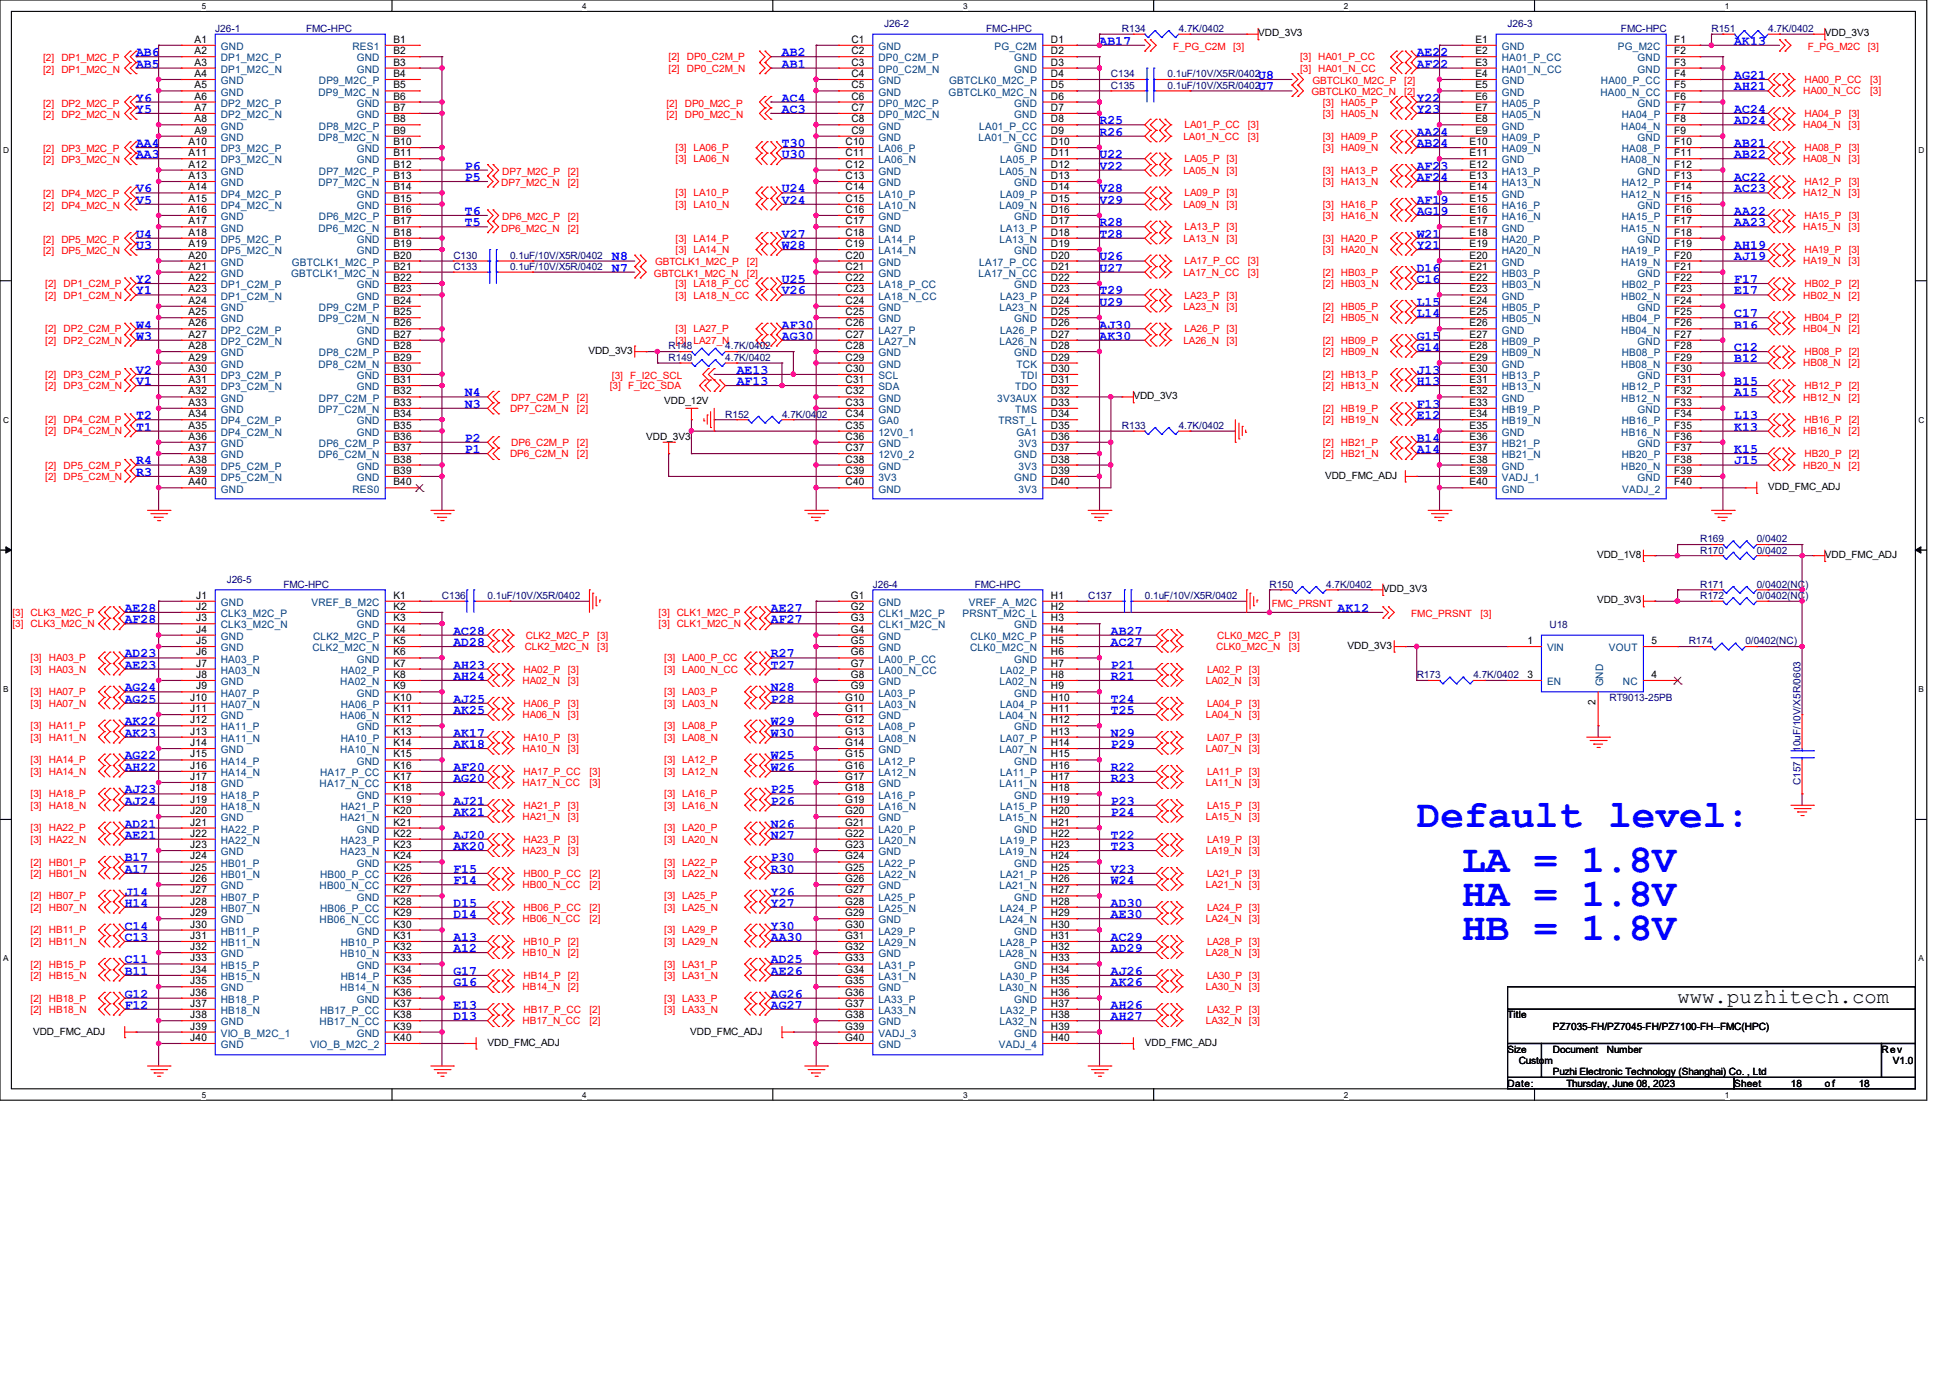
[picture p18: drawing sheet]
<svg xmlns="http://www.w3.org/2000/svg" width="297mm" height="210mm" viewBox="0 0 297 210" stroke-linecap="round" stroke-linejoin="round" font-family="sans-serif">
<defs><g id="words">
<g font-size="6" fill="#00f">
<text x="215.9" y="125.9">Default level:</text>
<text x="222.8" y="132.8">LA = 1.8V</text>
<text x="222.8" y="143.2">HB = 1.8V</text>
<text x="222.8" y="138">HA = 1.8V</text>
</g>
<text font-size="3.1" x="255.7" y="152.8">www.puzhitech.com</text>
<g font-size="2" fill="#00f">
<text x="20.7" y="10.3">AB5</text>
<text x="20.7" y="8.6">AB6</text>
<text x="119.2" y="8.6">AB2</text>
<text x="119.2" y="10.3">AB1</text>
<text x="167.6" y="6.9">AB17</text>
<text x="215.9" y="8.6">AE22</text>
<text x="215.9" y="10.3">AF22</text>
<text x="264.3" y="6.9">AK13</text>
<text x="20.7" y="15.5">Y6</text>
<text x="20.7" y="17.2">Y5</text>
<text x="119.2" y="17.2">AC3</text>
<text x="119.2" y="15.5">AC4</text>
<text x="191.7" y="12">U8</text>
<text x="191.7" y="13.8">U7</text>
<text x="215.9" y="15.5">Y22</text>
<text x="215.9" y="17.2">Y23</text>
<text x="264.3" y="12">AG21</text>
<text x="264.3" y="13.8">AH21</text>
<text x="264.3" y="17.2">AC24</text>
<text x="20.7" y="22.4">AA4</text>
<text x="119.2" y="22.4">T30</text>
<text x="167.6" y="18.9">R25</text>
<text x="167.6" y="20.7">R26</text>
<text x="215.9" y="22.4">AB24</text>
<text x="215.9" y="20.7">AA24</text>
<text x="264.3" y="22.4">AB21</text>
<text x="264.3" y="18.9">AD24</text>
<text x="20.7" y="29.3">V6</text>
<text x="20.7" y="24.1">AA3</text>
<text x="70.8" y="25.8">P6</text>
<text x="70.8" y="27.6">P5</text>
<text x="119.2" y="29.3">U24</text>
<text x="119.2" y="24.1">U30</text>
<text x="167.6" y="29.3">V28</text>
<text x="167.6" y="25.8">V22</text>
<text x="167.6" y="24.1">U22</text>
<text x="215.9" y="25.8">AF23</text>
<text x="215.9" y="27.6">AF24</text>
<text x="264.3" y="24.1">AB22</text>
<text x="264.3" y="27.6">AC22</text>
<text x="264.3" y="29.3">AC23</text>
<text x="20.7" y="31">V5</text>
<text x="70.8" y="34.5">T5</text>
<text x="70.8" y="32.8">T6</text>
<text x="119.2" y="31">V24</text>
<text x="167.6" y="34.5">R28</text>
<text x="167.6" y="31">V29</text>
<text x="215.9" y="31">AF19</text>
<text x="215.9" y="32.8">AG19</text>
<text x="264.3" y="32.8">AA22</text>
<text x="264.3" y="34.5">AA23</text>
<text x="20.7" y="36.2">U4</text>
<text x="20.7" y="37.9">U3</text>
<text x="93.3" y="41.4">N7</text>
<text x="93.3" y="39.7">N8</text>
<text x="119.2" y="36.2">V27</text>
<text x="119.2" y="37.9">W28</text>
<text x="167.6" y="36.2">T28</text>
<text x="167.6" y="39.7">U26</text>
<text x="167.6" y="41.4">U27</text>
<text x="215.9" y="41.4">D16</text>
<text x="215.9" y="37.9">Y21</text>
<text x="215.9" y="36.2">W21</text>
<text x="264.3" y="39.7">AJ19</text>
<text x="264.3" y="37.9">AH19</text>
<text x="20.7" y="44.8">Y1</text>
<text x="20.7" y="43.1">Y2</text>
<text x="119.2" y="44.8">V26</text>
<text x="119.2" y="43.1">U25</text>
<text x="167.6" y="44.8">T29</text>
<text x="167.6" y="46.6">U29</text>
<text x="215.9" y="43.1">C16</text>
<text x="215.9" y="46.6">L15</text>
<text x="264.3" y="44.8">E17</text>
<text x="264.3" y="43.1">F17</text>
<text x="20.7" y="50">W4</text>
<text x="20.7" y="51.7">W3</text>
<text x="119.2" y="51.7">AG30</text>
<text x="119.2" y="50">AF30</text>
<text x="167.6" y="51.7">AK30</text>
<text x="167.6" y="50">AJ30</text>
<text x="215.9" y="48.3">L14</text>
<text x="215.9" y="51.7">G15</text>
<text x="215.9" y="53.5">G14</text>
<text x="264.3" y="48.3">C17</text>
<text x="264.3" y="50">B16</text>
<text x="264.3" y="53.5">C12</text>
<text x="20.7" y="56.9">V2</text>
<text x="20.7" y="58.7">V1</text>
<text x="112.3" y="58.7">AF13</text>
<text x="112.3" y="56.9">AE13</text>
<text x="215.9" y="56.9">J13</text>
<text x="215.9" y="58.7">H13</text>
<text x="264.3" y="58.7">B15</text>
<text x="264.3" y="55.2">B12</text>
<text x="20.7" y="65.6">T1</text>
<text x="20.7" y="63.8">T2</text>
<text x="70.8" y="62.1">N3</text>
<text x="70.8" y="60.4">N4</text>
<text x="215.9" y="63.8">E12</text>
<text x="215.9" y="62.1">F13</text>
<text x="264.3" y="65.6">K13</text>
<text x="264.3" y="60.4">A15</text>
<text x="264.3" y="63.8">L13</text>
<text x="20.7" y="70.7">R4</text>
<text x="70.8" y="67.3">P2</text>
<text x="70.8" y="69">P1</text>
<text x="215.9" y="67.3">B14</text>
<text x="215.9" y="69">A14</text>
<text x="264.3" y="70.7">J15</text>
<text x="264.3" y="69">K15</text>
<text x="20.7" y="72.5">R3</text>
<text x="19" y="94.9">AF28</text>
<text x="19" y="93.2">AE28</text>
<text x="117.5" y="93.2">AE27</text>
<text x="117.5" y="94.9">AF27</text>
<text x="203.8" y="93.2">AK12</text>
<text x="19" y="101.9">AE23</text>
<text x="19" y="100.1">AD23</text>
<text x="69.1" y="101.9">AH23</text>
<text x="69.1" y="98.4">AD28</text>
<text x="69.1" y="96.6">AC28</text>
<text x="117.5" y="100.1">R27</text>
<text x="117.5" y="101.9">T27</text>
<text x="169.3" y="101.9">P21</text>
<text x="169.3" y="98.4">AC27</text>
<text x="169.3" y="96.6">AB27</text>
<text x="19" y="107">AG25</text>
<text x="19" y="105.3">AG24</text>
<text x="69.1" y="103.5">AH24</text>
<text x="69.1" y="107">AJ25</text>
<text x="117.5" y="107">P28</text>
<text x="117.5" y="105.3">N28</text>
<text x="169.3" y="103.5">R21</text>
<text x="169.3" y="107">T24</text>
<text x="19" y="112.2">AK23</text>
<text x="19" y="110.5">AK22</text>
<text x="69.1" y="113.9">AK18</text>
<text x="69.1" y="112.2">AK17</text>
<text x="69.1" y="108.8">AK25</text>
<text x="117.5" y="110.5">W29</text>
<text x="117.5" y="112.2">W30</text>
<text x="169.3" y="108.8">T25</text>
<text x="169.3" y="113.9">P29</text>
<text x="169.3" y="112.2">N29</text>
<text x="19" y="117.4">AH22</text>
<text x="19" y="115.7">AG22</text>
<text x="69.1" y="119.1">AG20</text>
<text x="69.1" y="117.4">AF20</text>
<text x="117.5" y="115.7">W25</text>
<text x="117.5" y="117.4">W26</text>
<text x="169.3" y="119.1">R23</text>
<text x="169.3" y="117.4">R22</text>
<text x="19" y="122.6">AJ24</text>
<text x="19" y="120.8">AJ23</text>
<text x="69.1" y="124.3">AK21</text>
<text x="69.1" y="122.6">AJ21</text>
<text x="117.5" y="122.6">P26</text>
<text x="117.5" y="120.8">P25</text>
<text x="169.3" y="124.3">P24</text>
<text x="169.3" y="122.6">P23</text>
<text x="19" y="127.8">AE21</text>
<text x="19" y="126">AD21</text>
<text x="19" y="131.2">B17</text>
<text x="69.1" y="129.5">AK20</text>
<text x="69.1" y="127.8">AJ20</text>
<text x="117.5" y="131.2">P30</text>
<text x="117.5" y="126">N26</text>
<text x="117.5" y="127.8">N27</text>
<text x="169.3" y="129.5">T23</text>
<text x="169.3" y="127.8">T22</text>
<text x="19" y="136.4">J14</text>
<text x="19" y="132.9">A17</text>
<text x="69.1" y="134.7">F14</text>
<text x="69.1" y="132.9">F15</text>
<text x="117.5" y="136.4">Y26</text>
<text x="117.5" y="132.9">R30</text>
<text x="169.3" y="134.7">W24</text>
<text x="169.3" y="132.9">V23</text>
<text x="19" y="138.1">H14</text>
<text x="19" y="143.3">C13</text>
<text x="19" y="141.6">C14</text>
<text x="69.1" y="143.3">A13</text>
<text x="69.1" y="139.8">D14</text>
<text x="69.1" y="138.1">D15</text>
<text x="117.5" y="141.6">Y30</text>
<text x="117.5" y="143.3">AA30</text>
<text x="117.5" y="138.1">Y27</text>
<text x="169.3" y="139.8">AE30</text>
<text x="169.3" y="138.1">AD30</text>
<text x="169.3" y="143.3">AC29</text>
<text x="19" y="148.5">B11</text>
<text x="19" y="146.7">C11</text>
<text x="69.1" y="145">A12</text>
<text x="69.1" y="148.5">G17</text>
<text x="117.5" y="148.5">AE26</text>
<text x="117.5" y="146.7">AD25</text>
<text x="169.3" y="145">AD29</text>
<text x="169.3" y="148.5">AJ26</text>
<text x="19" y="153.7">F12</text>
<text x="19" y="151.9">G12</text>
<text x="69.1" y="155.4">D13</text>
<text x="69.1" y="153.7">E13</text>
<text x="69.1" y="150.2">G16</text>
<text x="117.5" y="151.9">AG26</text>
<text x="117.5" y="153.7">AG27</text>
<text x="169.3" y="150.2">AK26</text>
<text x="169.3" y="153.7">AH26</text>
<text x="169.3" y="155.4">AH27</text>
</g>
<g font-size="1.6">
<text x="29.6" y="8.3">A2</text>
<text x="29.6" y="10">A3</text>
<text x="29.6" y="6.5">A1</text>
<text x="29.6" y="11.7">A4</text>
<text x="59.9" y="6.5">B1</text>
<text x="59.9" y="11.7">B4</text>
<text x="59.9" y="8.3">B2</text>
<text x="59.9" y="10">B3</text>
<text x="129.8" y="6.5">C1</text>
<text x="129.8" y="8.3">C2</text>
<text x="129.8" y="10">C3</text>
<text x="129.8" y="11.7">C4</text>
<text x="160.1" y="6.5">D1</text>
<text x="160.1" y="8.3">D2</text>
<text x="160.1" y="10">D3</text>
<text x="160.1" y="11.7">D4</text>
<text x="224.8" y="8.3">E2</text>
<text x="224.8" y="10">E3</text>
<text x="224.8" y="6.5">E1</text>
<text x="224.8" y="11.7">E4</text>
<text x="255.1" y="6.5">F1</text>
<text x="255.1" y="11.7">F4</text>
<text x="255.1" y="8.3">F2</text>
<text x="255.1" y="10">F3</text>
<text x="29.6" y="15.2">A6</text>
<text x="29.6" y="16.9">A7</text>
<text x="29.6" y="13.5">A5</text>
<text x="59.9" y="13.5">B5</text>
<text x="59.9" y="15.2">B6</text>
<text x="59.9" y="16.9">B7</text>
<text x="129.8" y="13.5">C5</text>
<text x="129.8" y="15.2">C6</text>
<text x="129.8" y="16.9">C7</text>
<text x="160.1" y="13.5">D5</text>
<text x="160.1" y="15.2">D6</text>
<text x="160.1" y="16.9">D7</text>
<text x="224.8" y="15.2">E6</text>
<text x="224.8" y="16.9">E7</text>
<text x="224.8" y="13.5">E5</text>
<text x="255.1" y="13.5">F5</text>
<text x="255.1" y="16.9">F7</text>
<text x="255.1" y="15.2">F6</text>
<text x="28.7" y="22.1">A10</text>
<text x="28.7" y="23.8">A11</text>
<text x="29.6" y="18.6">A8</text>
<text x="29.6" y="20.4">A9</text>
<text x="59.9" y="18.6">B8</text>
<text x="59.9" y="20.4">B9</text>
<text x="59.9" y="22.1">B10</text>
<text x="59.9" y="23.8">B11</text>
<text x="128.9" y="22.1">C10</text>
<text x="128.9" y="23.8">C11</text>
<text x="129.8" y="18.6">C8</text>
<text x="129.8" y="20.4">C9</text>
<text x="160.1" y="18.6">D8</text>
<text x="160.1" y="20.4">D9</text>
<text x="160.1" y="22.1">D10</text>
<text x="160.1" y="23.8">D11</text>
<text x="223.9" y="22.1">E10</text>
<text x="223.9" y="23.8">E11</text>
<text x="224.8" y="20.4">E9</text>
<text x="224.8" y="18.6">E8</text>
<text x="255.1" y="18.6">F8</text>
<text x="255.1" y="22.1">F10</text>
<text x="255.1" y="23.8">F11</text>
<text x="255.1" y="20.4">F9</text>
<text x="28.7" y="29">A14</text>
<text x="28.7" y="25.5">A12</text>
<text x="28.7" y="27.3">A13</text>
<text x="59.9" y="25.5">B12</text>
<text x="59.9" y="27.3">B13</text>
<text x="59.9" y="29">B14</text>
<text x="128.9" y="25.5">C12</text>
<text x="128.9" y="27.3">C13</text>
<text x="128.9" y="29">C14</text>
<text x="160.1" y="25.5">D12</text>
<text x="160.1" y="27.3">D13</text>
<text x="160.1" y="29">D14</text>
<text x="223.9" y="25.5">E12</text>
<text x="223.9" y="27.3">E13</text>
<text x="223.9" y="29">E14</text>
<text x="255.1" y="27.3">F13</text>
<text x="255.1" y="29">F14</text>
<text x="255.1" y="25.5">F12</text>
<text x="28.7" y="30.7">A15</text>
<text x="28.7" y="35.9">A18</text>
<text x="28.7" y="32.4">A16</text>
<text x="28.7" y="34.2">A17</text>
<text x="59.9" y="32.4">B16</text>
<text x="59.9" y="34.2">B17</text>
<text x="59.9" y="30.7">B15</text>
<text x="59.9" y="35.9">B18</text>
<text x="128.9" y="30.7">C15</text>
<text x="128.9" y="32.4">C16</text>
<text x="128.9" y="34.2">C17</text>
<text x="128.9" y="35.9">C18</text>
<text x="160.1" y="30.7">D15</text>
<text x="160.1" y="32.4">D16</text>
<text x="160.1" y="34.2">D17</text>
<text x="160.1" y="35.9">D18</text>
<text x="223.9" y="30.7">E15</text>
<text x="223.9" y="32.4">E16</text>
<text x="223.9" y="35.9">E18</text>
<text x="223.9" y="34.2">E17</text>
<text x="255.1" y="32.4">F16</text>
<text x="255.1" y="34.2">F17</text>
<text x="255.1" y="30.7">F15</text>
<text x="255.1" y="35.9">F18</text>
<text x="28.7" y="37.6">A19</text>
<text x="28.7" y="39.4">A20</text>
<text x="28.7" y="41.1">A21</text>
<text x="59.9" y="39.4">B20</text>
<text x="59.9" y="41.1">B21</text>
<text x="59.9" y="37.6">B19</text>
<text x="128.9" y="37.6">C19</text>
<text x="128.9" y="39.4">C20</text>
<text x="128.9" y="41.1">C21</text>
<text x="160.1" y="37.6">D19</text>
<text x="160.1" y="39.4">D20</text>
<text x="160.1" y="41.1">D21</text>
<text x="223.9" y="37.6">E19</text>
<text x="223.9" y="41.1">E21</text>
<text x="223.9" y="39.4">E20</text>
<text x="255.1" y="37.6">F19</text>
<text x="255.1" y="39.4">F20</text>
<text x="255.1" y="41.1">F21</text>
<text x="28.7" y="42.8">A22</text>
<text x="28.7" y="44.5">A23</text>
<text x="28.7" y="46.3">A24</text>
<text x="59.9" y="46.3">B24</text>
<text x="59.9" y="42.8">B22</text>
<text x="59.9" y="44.5">B23</text>
<text x="128.9" y="42.8">C22</text>
<text x="128.9" y="44.5">C23</text>
<text x="128.9" y="46.3">C24</text>
<text x="160.1" y="42.8">D22</text>
<text x="160.1" y="44.5">D23</text>
<text x="160.1" y="46.3">D24</text>
<text x="223.9" y="42.8">E22</text>
<text x="223.9" y="46.3">E24</text>
<text x="223.9" y="44.5">E23</text>
<text x="255.1" y="42.8">F22</text>
<text x="255.1" y="44.5">F23</text>
<text x="255.1" y="46.3">F24</text>
<text x="28.7" y="49.7">A26</text>
<text x="28.7" y="51.4">A27</text>
<text x="28.7" y="48">A25</text>
<text x="28.7" y="53.2">A28</text>
<text x="59.9" y="48">B25</text>
<text x="59.9" y="53.2">B28</text>
<text x="59.9" y="49.7">B26</text>
<text x="59.9" y="51.4">B27</text>
<text x="128.9" y="48">C25</text>
<text x="128.9" y="49.7">C26</text>
<text x="128.9" y="51.4">C27</text>
<text x="128.9" y="53.2">C28</text>
<text x="160.1" y="48">D25</text>
<text x="160.1" y="49.7">D26</text>
<text x="160.1" y="51.4">D27</text>
<text x="160.1" y="53.2">D28</text>
<text x="223.9" y="48">E25</text>
<text x="223.9" y="51.4">E27</text>
<text x="223.9" y="53.2">E28</text>
<text x="223.9" y="49.7">E26</text>
<text x="255.1" y="48">F25</text>
<text x="255.1" y="49.7">F26</text>
<text x="255.1" y="53.2">F28</text>
<text x="255.1" y="51.4">F27</text>
<text x="28.7" y="56.6">A30</text>
<text x="28.7" y="58.3">A31</text>
<text x="28.7" y="54.9">A29</text>
<text x="59.9" y="54.9">B29</text>
<text x="59.9" y="56.6">B30</text>
<text x="59.9" y="58.3">B31</text>
<text x="128.9" y="54.9">C29</text>
<text x="128.9" y="56.6">C30</text>
<text x="128.9" y="58.3">C31</text>
<text x="160.1" y="54.9">D29</text>
<text x="160.1" y="56.6">D30</text>
<text x="160.1" y="58.3">D31</text>
<text x="223.9" y="56.6">E30</text>
<text x="223.9" y="58.3">E31</text>
<text x="223.9" y="54.9">E29</text>
<text x="255.1" y="54.9">F29</text>
<text x="255.1" y="58.3">F31</text>
<text x="255.1" y="56.6">F30</text>
<text x="28.7" y="63.5">A34</text>
<text x="28.7" y="65.3">A35</text>
<text x="28.7" y="60.1">A32</text>
<text x="28.7" y="61.8">A33</text>
<text x="59.9" y="60.1">B32</text>
<text x="59.9" y="61.8">B33</text>
<text x="59.9" y="63.5">B34</text>
<text x="59.9" y="65.3">B35</text>
<text x="128.9" y="60.1">C32</text>
<text x="128.9" y="61.8">C33</text>
<text x="128.9" y="63.5">C34</text>
<text x="128.9" y="65.3">C35</text>
<text x="160.1" y="60.1">D32</text>
<text x="160.1" y="61.8">D33</text>
<text x="160.1" y="63.5">D34</text>
<text x="160.1" y="65.3">D35</text>
<text x="223.9" y="61.8">E33</text>
<text x="223.9" y="63.5">E34</text>
<text x="223.9" y="60.1">E32</text>
<text x="223.9" y="65.3">E35</text>
<text x="255.1" y="60.1">F32</text>
<text x="255.1" y="63.5">F34</text>
<text x="255.1" y="65.3">F35</text>
<text x="255.1" y="61.8">F33</text>
<text x="28.7" y="70.4">A38</text>
<text x="28.7" y="67">A36</text>
<text x="28.7" y="68.7">A37</text>
<text x="59.9" y="67">B36</text>
<text x="59.9" y="68.7">B37</text>
<text x="59.9" y="70.4">B38</text>
<text x="128.9" y="67">C36</text>
<text x="128.9" y="68.7">C37</text>
<text x="128.9" y="70.4">C38</text>
<text x="160.1" y="67">D36</text>
<text x="160.1" y="68.7">D37</text>
<text x="160.1" y="70.4">D38</text>
<text x="223.9" y="67">E36</text>
<text x="223.9" y="68.7">E37</text>
<text x="223.9" y="70.4">E38</text>
<text x="255.1" y="68.7">F37</text>
<text x="255.1" y="70.4">F38</text>
<text x="255.1" y="67">F36</text>
<text x="28.7" y="72.2">A39</text>
<text x="28.7" y="73.9">A40</text>
<text x="59.9" y="73.9">B40</text>
<text x="59.9" y="72.2">B39</text>
<text x="128.9" y="72.2">C39</text>
<text x="128.9" y="73.9">C40</text>
<text x="160.1" y="72.2">D39</text>
<text x="160.1" y="73.9">D40</text>
<text x="223.9" y="72.2">E39</text>
<text x="223.9" y="73.9">E40</text>
<text x="255.1" y="73.9">F40</text>
<text x="255.1" y="72.2">F39</text>
<text x="29.9" y="92.9">J2</text>
<text x="29.9" y="94.6">J3</text>
<text x="29.9" y="91.2">J1</text>
<text x="59.9" y="91.2">K1</text>
<text x="59.9" y="92.9">K2</text>
<text x="59.9" y="94.6">K3</text>
<text x="129.7" y="91.2">G1</text>
<text x="129.7" y="92.9">G2</text>
<text x="129.7" y="94.6">G3</text>
<text x="160.1" y="91.2">H1</text>
<text x="160.1" y="92.9">H2</text>
<text x="160.1" y="94.6">H3</text>
<text x="29.9" y="99.8">J6</text>
<text x="29.9" y="101.5">J7</text>
<text x="29.9" y="96.3">J4</text>
<text x="29.9" y="98.1">J5</text>
<text x="59.9" y="96.3">K4</text>
<text x="59.9" y="98.1">K5</text>
<text x="59.9" y="101.5">K7</text>
<text x="59.9" y="99.8">K6</text>
<text x="129.7" y="96.3">G4</text>
<text x="129.7" y="98.1">G5</text>
<text x="129.7" y="99.8">G6</text>
<text x="129.7" y="101.5">G7</text>
<text x="160.1" y="96.3">H4</text>
<text x="160.1" y="98.1">H5</text>
<text x="160.1" y="99.8">H6</text>
<text x="160.1" y="101.5">H7</text>
<text x="232.8" y="98.1">1</text>
<text x="251.7" y="98.1">5</text>
<text x="29" y="106.7">J10</text>
<text x="29.9" y="105">J9</text>
<text x="29.9" y="103.2">J8</text>
<text x="59.9" y="103.2">K8</text>
<text x="59.9" y="106.7">K10</text>
<text x="59.9" y="105">K9</text>
<text x="128.8" y="106.7">G10</text>
<text x="129.7" y="103.2">G8</text>
<text x="129.7" y="105">G9</text>
<text x="160.1" y="103.2">H8</text>
<text x="160.1" y="105">H9</text>
<text x="160.1" y="106.7">H10</text>
<text x="232.8" y="103.2">3</text>
<text x="243.2" y="107.4" transform="rotate(-90 243.2 107.4)">2</text>
<text x="251.7" y="103.2">4</text>
<text x="29" y="110.1">J12</text>
<text x="29" y="111.9">J13</text>
<text x="29" y="108.5">J11</text>
<text x="29" y="113.6">J14</text>
<text x="59.9" y="108.5">K11</text>
<text x="59.9" y="111.9">K13</text>
<text x="59.9" y="113.6">K14</text>
<text x="59.9" y="110.1">K12</text>
<text x="128.8" y="108.5">G11</text>
<text x="128.8" y="110.1">G12</text>
<text x="128.8" y="111.9">G13</text>
<text x="128.8" y="113.6">G14</text>
<text x="160.1" y="108.5">H11</text>
<text x="160.1" y="110.1">H12</text>
<text x="160.1" y="111.9">H13</text>
<text x="160.1" y="113.6">H14</text>
<text x="29" y="115.4">J15</text>
<text x="29" y="117.1">J16</text>
<text x="29" y="118.8">J17</text>
<text x="59.9" y="117.1">K16</text>
<text x="59.9" y="118.8">K17</text>
<text x="59.9" y="115.4">K15</text>
<text x="128.8" y="115.4">G15</text>
<text x="128.8" y="117.1">G16</text>
<text x="128.8" y="118.8">G17</text>
<text x="160.1" y="115.4">H15</text>
<text x="160.1" y="117.1">H16</text>
<text x="160.1" y="118.8">H17</text>
<text x="29" y="120.5">J18</text>
<text x="29" y="122.3">J19</text>
<text x="29" y="125.7">J21</text>
<text x="29" y="124">J20</text>
<text x="59.9" y="122.3">K19</text>
<text x="59.9" y="124">K20</text>
<text x="59.9" y="120.5">K18</text>
<text x="59.9" y="125.7">K21</text>
<text x="128.8" y="120.5">G18</text>
<text x="128.8" y="122.3">G19</text>
<text x="128.8" y="124">G20</text>
<text x="128.8" y="125.7">G21</text>
<text x="160.1" y="120.5">H18</text>
<text x="160.1" y="122.3">H19</text>
<text x="160.1" y="124">H20</text>
<text x="160.1" y="125.7">H21</text>
<text x="29" y="127.4">J22</text>
<text x="29" y="130.9">J24</text>
<text x="29" y="129.2">J23</text>
<text x="59.9" y="127.4">K22</text>
<text x="59.9" y="129.2">K23</text>
<text x="59.9" y="130.9">K24</text>
<text x="128.8" y="127.4">G22</text>
<text x="128.8" y="129.2">G23</text>
<text x="128.8" y="130.9">G24</text>
<text x="160.1" y="127.4">H22</text>
<text x="160.1" y="129.2">H23</text>
<text x="160.1" y="130.9">H24</text>
<text x="29" y="132.6">J25</text>
<text x="29" y="136.1">J27</text>
<text x="29" y="137.8">J28</text>
<text x="29" y="134.4">J26</text>
<text x="59.9" y="132.6">K25</text>
<text x="59.9" y="134.4">K26</text>
<text x="59.9" y="137.8">K28</text>
<text x="59.9" y="136.1">K27</text>
<text x="128.8" y="132.6">G25</text>
<text x="128.8" y="134.4">G26</text>
<text x="128.8" y="136.1">G27</text>
<text x="128.8" y="137.8">G28</text>
<text x="160.1" y="132.6">H25</text>
<text x="160.1" y="134.4">H26</text>
<text x="160.1" y="136.1">H27</text>
<text x="160.1" y="137.8">H28</text>
<text x="29" y="141.3">J30</text>
<text x="29" y="143">J31</text>
<text x="29" y="139.5">J29</text>
<text x="59.9" y="139.5">K29</text>
<text x="59.9" y="143">K31</text>
<text x="59.9" y="141.3">K30</text>
<text x="128.8" y="139.5">G29</text>
<text x="128.8" y="141.3">G30</text>
<text x="128.8" y="143">G31</text>
<text x="160.1" y="139.5">H29</text>
<text x="160.1" y="141.3">H30</text>
<text x="160.1" y="143">H31</text>
<text x="29" y="146.4">J33</text>
<text x="29" y="148.2">J34</text>
<text x="29" y="144.7">J32</text>
<text x="29" y="149.9">J35</text>
<text x="59.9" y="144.7">K32</text>
<text x="59.9" y="148.2">K34</text>
<text x="59.9" y="149.9">K35</text>
<text x="59.9" y="146.4">K33</text>
<text x="128.8" y="144.7">G32</text>
<text x="128.8" y="146.4">G33</text>
<text x="128.8" y="148.2">G34</text>
<text x="128.8" y="149.9">G35</text>
<text x="160.1" y="144.7">H32</text>
<text x="160.1" y="146.4">H33</text>
<text x="160.1" y="148.2">H34</text>
<text x="160.1" y="149.9">H35</text>
<text x="29" y="151.6">J36</text>
<text x="29" y="153.3">J37</text>
<text x="29" y="155.1">J38</text>
<text x="59.9" y="153.3">K37</text>
<text x="59.9" y="155.1">K38</text>
<text x="59.9" y="151.6">K36</text>
<text x="128.8" y="151.6">G36</text>
<text x="128.8" y="153.3">G37</text>
<text x="128.8" y="155.1">G38</text>
<text x="160.1" y="151.6">H36</text>
<text x="160.1" y="153.3">H37</text>
<text x="160.1" y="155.1">H38</text>
<text x="29" y="156.8">J39</text>
<text x="29" y="158.5">J40</text>
<text x="59.9" y="158.5">K40</text>
<text x="59.9" y="156.8">K39</text>
<text x="128.8" y="156.8">G39</text>
<text x="128.8" y="158.5">G40</text>
<text x="160.1" y="156.8">H39</text>
<text x="160.1" y="158.5">H40</text>
</g>
<g font-size="1.6" fill="#004080">
<text x="33.7" y="9.4">DP1_M2C_P</text>
<text x="33.7" y="11.1">DP1_M2C_N</text>
<text x="33.7" y="7.6">GND</text>
<text x="53.7" y="7.6">RES1</text>
<text x="54.4" y="9.4">GND</text>
<text x="54.4" y="11.1">GND</text>
<text x="133.9" y="7.6">GND</text>
<text x="133.9" y="9.4">DP0_C2M_P</text>
<text x="133.9" y="11.1">DP0_C2M_N</text>
<text x="151.6" y="7.6">PG_C2M</text>
<text x="154.6" y="9.4">GND</text>
<text x="154.6" y="11.1">GND</text>
<text x="228.9" y="9.4">HA01_P_CC</text>
<text x="228.9" y="11.1">HA01_N_CC</text>
<text x="228.9" y="7.6">GND</text>
<text x="246.5" y="7.6">PG_M2C</text>
<text x="249.6" y="9.4">GND</text>
<text x="249.6" y="11.1">GND</text>
<text x="33.7" y="16.3">DP2_M2C_P</text>
<text x="33.7" y="18">DP2_M2C_N</text>
<text x="33.7" y="12.8">GND</text>
<text x="33.7" y="14.6">GND</text>
<text x="48.5" y="14.6">DP9_M2C_N</text>
<text x="48.6" y="12.8">DP9_M2C_P</text>
<text x="54.4" y="16.3">GND</text>
<text x="54.4" y="18">GND</text>
<text x="133.9" y="12.8">GND</text>
<text x="133.9" y="14.6">GND</text>
<text x="133.9" y="16.3">DP0_M2C_P</text>
<text x="133.9" y="18">DP0_M2C_N</text>
<text x="144.6" y="14.6">GBTCLK0_M2C_N</text>
<text x="144.7" y="12.8">GBTCLK0_M2C_P</text>
<text x="154.6" y="16.3">GND</text>
<text x="154.6" y="18">GND</text>
<text x="228.9" y="16.3">HA05_P</text>
<text x="228.9" y="18">HA05_N</text>
<text x="228.9" y="12.8">GND</text>
<text x="228.9" y="14.6">GND</text>
<text x="243.9" y="14.6">HA00_N_CC</text>
<text x="244" y="12.8">HA00_P_CC</text>
<text x="247.1" y="18">HA04_P</text>
<text x="249.6" y="16.3">GND</text>
<text x="33.7" y="23.2">DP3_M2C_P</text>
<text x="33.7" y="19.7">GND</text>
<text x="33.7" y="21.5">GND</text>
<text x="48.5" y="21.5">DP8_M2C_N</text>
<text x="48.6" y="19.7">DP8_M2C_P</text>
<text x="54.4" y="23.2">GND</text>
<text x="133.9" y="19.7">GND</text>
<text x="133.9" y="21.5">GND</text>
<text x="133.9" y="23.2">LA06_P</text>
<text x="149.1" y="21.5">LA01_N_CC</text>
<text x="149.2" y="19.7">LA01_P_CC</text>
<text x="154.6" y="23.2">GND</text>
<text x="228.9" y="21.5">HA09_P</text>
<text x="228.9" y="23.2">HA09_N</text>
<text x="228.9" y="19.7">GND</text>
<text x="247.1" y="19.7">HA04_N</text>
<text x="247.1" y="23.2">HA08_P</text>
<text x="249.6" y="21.5">GND</text>
<text x="33.7" y="24.9">DP3_M2C_N</text>
<text x="33.7" y="26.6">GND</text>
<text x="33.7" y="28.4">GND</text>
<text x="48.5" y="28.4">DP7_M2C_N</text>
<text x="48.6" y="26.6">DP7_M2C_P</text>
<text x="54.4" y="24.9">GND</text>
<text x="133.9" y="24.9">LA06_N</text>
<text x="133.9" y="26.6">GND</text>
<text x="133.9" y="28.4">GND</text>
<text x="152.3" y="26.6">LA05_N</text>
<text x="152.4" y="24.9">LA05_P</text>
<text x="154.6" y="28.4">GND</text>
<text x="228.9" y="26.6">HA13_P</text>
<text x="228.9" y="28.4">HA13_N</text>
<text x="228.9" y="24.9">GND</text>
<text x="247.1" y="24.9">HA08_N</text>
<text x="247.1" y="28.4">HA12_P</text>
<text x="249.6" y="26.6">GND</text>
<text x="33.7" y="30.1">DP4_M2C_P</text>
<text x="33.7" y="31.8">DP4_M2C_N</text>
<text x="33.7" y="33.5">GND</text>
<text x="33.7" y="35.3">GND</text>
<text x="48.5" y="35.3">DP6_M2C_N</text>
<text x="48.6" y="33.5">DP6_M2C_P</text>
<text x="54.4" y="30.1">GND</text>
<text x="54.4" y="31.8">GND</text>
<text x="133.9" y="30.1">LA10_P</text>
<text x="133.9" y="31.8">LA10_N</text>
<text x="133.9" y="33.5">GND</text>
<text x="133.9" y="35.3">GND</text>
<text x="152.3" y="31.8">LA09_N</text>
<text x="152.4" y="30.1">LA09_P</text>
<text x="152.4" y="35.3">LA13_P</text>
<text x="154.6" y="33.5">GND</text>
<text x="228.9" y="31.8">HA16_P</text>
<text x="228.9" y="33.5">HA16_N</text>
<text x="228.9" y="30.1">GND</text>
<text x="228.9" y="35.3">GND</text>
<text x="247.1" y="30.1">HA12_N</text>
<text x="247.1" y="35.3">HA15_N</text>
<text x="247.1" y="33.5">HA15_P</text>
<text x="249.6" y="31.8">GND</text>
<text x="33.7" y="37">DP5_M2C_P</text>
<text x="33.7" y="38.7">DP5_M2C_N</text>
<text x="33.7" y="40.5">GND</text>
<text x="44.4" y="40.5">GBTCLK1_M2C_P</text>
<text x="54.4" y="37">GND</text>
<text x="54.4" y="38.7">GND</text>
<text x="133.9" y="37">LA14_P</text>
<text x="133.9" y="38.7">LA14_N</text>
<text x="133.9" y="40.5">GND</text>
<text x="149.2" y="40.5">LA17_P_CC</text>
<text x="152.3" y="37">LA13_N</text>
<text x="154.6" y="38.7">GND</text>
<text x="228.9" y="37">HA20_P</text>
<text x="228.9" y="38.7">HA20_N</text>
<text x="228.9" y="40.5">GND</text>
<text x="247.1" y="40.5">HA19_N</text>
<text x="247.1" y="38.7">HA19_P</text>
<text x="249.6" y="37">GND</text>
<text x="33.7" y="43.9">DP1_C2M_P</text>
<text x="33.7" y="45.6">DP1_C2M_N</text>
<text x="33.7" y="42.2">GND</text>
<text x="33.7" y="47.4">GND</text>
<text x="44.4" y="42.2">GBTCLK1_M2C_N</text>
<text x="48.6" y="47.4">DP9_C2M_P</text>
<text x="54.4" y="43.9">GND</text>
<text x="54.4" y="45.6">GND</text>
<text x="133.9" y="42.2">GND</text>
<text x="133.9" y="43.9">LA18_P_CC</text>
<text x="133.9" y="45.6">LA18_N_CC</text>
<text x="133.9" y="47.4">GND</text>
<text x="149.1" y="42.2">LA17_N_CC</text>
<text x="152.3" y="47.4">LA23_N</text>
<text x="152.4" y="45.6">LA23_P</text>
<text x="154.6" y="43.9">GND</text>
<text x="228.9" y="42.2">HB03_P</text>
<text x="228.9" y="43.9">HB03_N</text>
<text x="228.9" y="47.4">HB05_P</text>
<text x="228.9" y="45.6">GND</text>
<text x="247.1" y="45.6">HB02_N</text>
<text x="247.1" y="43.9">HB02_P</text>
<text x="249.6" y="42.2">GND</text>
<text x="249.6" y="47.4">GND</text>
<text x="33.7" y="50.8">DP2_C2M_P</text>
<text x="33.7" y="52.5">DP2_C2M_N</text>
<text x="33.7" y="49.1">GND</text>
<text x="48.5" y="49.1">DP9_C2M_N</text>
<text x="54.4" y="50.8">GND</text>
<text x="54.4" y="52.5">GND</text>
<text x="133.9" y="49.1">GND</text>
<text x="133.9" y="50.8">LA27_P</text>
<text x="133.9" y="52.5">LA27_N</text>
<text x="152.3" y="52.5">LA26_N</text>
<text x="152.4" y="50.8">LA26_P</text>
<text x="154.6" y="49.1">GND</text>
<text x="228.9" y="49.1">HB05_N</text>
<text x="228.9" y="52.5">HB09_P</text>
<text x="228.9" y="50.8">GND</text>
<text x="247.1" y="50.8">HB04_N</text>
<text x="247.1" y="49.1">HB04_P</text>
<text x="249.6" y="52.5">GND</text>
<text x="33.7" y="57.7">DP3_C2M_P</text>
<text x="33.7" y="59.4">DP3_C2M_N</text>
<text x="33.7" y="54.3">GND</text>
<text x="33.7" y="56">GND</text>
<text x="48.5" y="56">DP8_C2M_N</text>
<text x="48.6" y="54.3">DP8_C2M_P</text>
<text x="54.4" y="57.7">GND</text>
<text x="54.4" y="59.4">GND</text>
<text x="133.9" y="54.3">GND</text>
<text x="133.9" y="56">GND</text>
<text x="133.9" y="57.7">SCL</text>
<text x="133.9" y="59.4">SDA</text>
<text x="154.6" y="54.3">GND</text>
<text x="154.7" y="59.4">TDO</text>
<text x="154.9" y="56">TCK</text>
<text x="155.6" y="57.7">TDI</text>
<text x="228.9" y="54.3">HB09_N</text>
<text x="228.9" y="57.7">HB13_P</text>
<text x="228.9" y="59.4">HB13_N</text>
<text x="228.9" y="56">GND</text>
<text x="247.1" y="56">HB08_N</text>
<text x="247.1" y="54.3">HB08_P</text>
<text x="247.1" y="59.4">HB12_P</text>
<text x="249.6" y="57.7">GND</text>
<text x="33.7" y="64.6">DP4_C2M_P</text>
<text x="33.7" y="61.2">GND</text>
<text x="33.7" y="62.9">GND</text>
<text x="48.5" y="62.9">DP7_C2M_N</text>
<text x="48.6" y="61.2">DP7_C2M_P</text>
<text x="54.4" y="64.6">GND</text>
<text x="133.9" y="61.2">GND</text>
<text x="133.9" y="62.9">GND</text>
<text x="133.9" y="64.6">GA0</text>
<text x="152" y="61.2">3V3AUX</text>
<text x="152.1" y="64.6">TRST_L</text>
<text x="154.7" y="62.9">TMS</text>
<text x="228.9" y="62.9">HB19_P</text>
<text x="228.9" y="64.6">HB19_N</text>
<text x="228.9" y="61.2">GND</text>
<text x="247.1" y="61.2">HB12_N</text>
<text x="247.1" y="64.6">HB16_P</text>
<text x="249.6" y="62.9">GND</text>
<text x="33.7" y="66.4">DP4_C2M_N</text>
<text x="33.7" y="71.5">DP5_C2M_P</text>
<text x="33.7" y="68.1">GND</text>
<text x="33.7" y="69.8">GND</text>
<text x="48.5" y="69.8">DP6_C2M_N</text>
<text x="48.6" y="68.1">DP6_C2M_P</text>
<text x="54.4" y="66.4">GND</text>
<text x="54.4" y="71.5">GND</text>
<text x="133.9" y="66.4">12V0_1</text>
<text x="133.9" y="68.1">GND</text>
<text x="133.9" y="69.8">12V0_2</text>
<text x="133.9" y="71.5">GND</text>
<text x="154.6" y="69.8">GND</text>
<text x="154.9" y="66.4">GA1</text>
<text x="155.2" y="68.1">3V3</text>
<text x="155.2" y="71.5">3V3</text>
<text x="228.9" y="68.1">HB21_P</text>
<text x="228.9" y="69.8">HB21_N</text>
<text x="228.9" y="66.4">GND</text>
<text x="228.9" y="71.5">GND</text>
<text x="247.1" y="66.4">HB16_N</text>
<text x="247.1" y="71.5">HB20_N</text>
<text x="247.1" y="69.8">HB20_P</text>
<text x="249.6" y="68.1">GND</text>
<text x="33.7" y="73.3">DP5_C2M_N</text>
<text x="33.7" y="75">GND</text>
<text x="53.7" y="75">RES0</text>
<text x="54.4" y="73.3">GND</text>
<text x="133.9" y="73.3">3V3</text>
<text x="133.9" y="75">GND</text>
<text x="154.6" y="73.3">GND</text>
<text x="155.2" y="75">3V3</text>
<text x="228.9" y="73.3">VADJ_1</text>
<text x="228.9" y="75">GND</text>
<text x="247.2" y="75">VADJ_2</text>
<text x="249.6" y="73.3">GND</text>
<text x="33.7" y="94">CLK3_M2C_P</text>
<text x="33.7" y="95.7">CLK3_M2C_N</text>
<text x="33.7" y="92.3">GND</text>
<text x="47.5" y="92.3">VREF_B_M2C</text>
<text x="54.4" y="94">GND</text>
<text x="54.4" y="95.7">GND</text>
<text x="133.9" y="92.3">GND</text>
<text x="133.9" y="94">CLK1_M2C_P</text>
<text x="133.9" y="95.7">CLK1_M2C_N</text>
<text x="146.7" y="94">PRSNT_M2C_L</text>
<text x="147.7" y="92.3">VREF_A_M2C</text>
<text x="154.6" y="95.7">GND</text>
<text x="33.7" y="100.9">HA03_P</text>
<text x="33.7" y="97.4">GND</text>
<text x="33.7" y="99.2">GND</text>
<text x="47.6" y="99.2">CLK2_M2C_N</text>
<text x="47.7" y="97.4">CLK2_M2C_P</text>
<text x="54.4" y="100.9">GND</text>
<text x="133.9" y="97.4">GND</text>
<text x="133.9" y="99.2">GND</text>
<text x="133.9" y="100.9">LA00_P_CC</text>
<text x="147.8" y="99.2">CLK0_M2C_N</text>
<text x="147.9" y="97.4">CLK0_M2C_P</text>
<text x="154.6" y="100.9">GND</text>
<text x="235.8" y="99.2">VIN</text>
<text x="245.2" y="99.2">VOUT</text>
<text x="33.7" y="102.6">HA03_N</text>
<text x="33.7" y="106.1">HA07_P</text>
<text x="33.7" y="107.8">HA07_N</text>
<text x="33.7" y="104.3">GND</text>
<text x="51.9" y="104.3">HA02_N</text>
<text x="51.9" y="102.6">HA02_P</text>
<text x="51.9" y="107.8">HA06_P</text>
<text x="54.4" y="106.1">GND</text>
<text x="133.9" y="102.6">LA00_N_CC</text>
<text x="133.9" y="104.3">GND</text>
<text x="133.9" y="106.1">LA03_P</text>
<text x="133.9" y="107.8">LA03_N</text>
<text x="152.3" y="104.3">LA02_N</text>
<text x="152.4" y="102.6">LA02_P</text>
<text x="152.4" y="107.8">LA04_P</text>
<text x="154.6" y="106.1">GND</text>
<text x="235.8" y="104.3">EN</text>
<text x="244.3" y="104.5" transform="rotate(-90 244.3 104.5)">GND</text>
<text x="247.3" y="104.3">NC</text>
<text x="33.7" y="111.2">HA11_P</text>
<text x="33.7" y="113">HA11_N</text>
<text x="33.7" y="109.6">GND</text>
<text x="51.9" y="109.6">HA06_N</text>
<text x="51.9" y="113">HA10_P</text>
<text x="54.4" y="111.2">GND</text>
<text x="133.9" y="109.6">GND</text>
<text x="133.9" y="111.2">LA08_P</text>
<text x="133.9" y="113">LA08_N</text>
<text x="152.3" y="109.6">LA04_N</text>
<text x="152.4" y="113">LA07_P</text>
<text x="154.6" y="111.2">GND</text>
<text x="33.7" y="116.5">HA14_P</text>
<text x="33.7" y="118.2">HA14_N</text>
<text x="33.7" y="114.7">GND</text>
<text x="33.7" y="119.9">GND</text>
<text x="48.7" y="119.9">HA17_N_CC</text>
<text x="48.8" y="118.2">HA17_P_CC</text>
<text x="51.9" y="114.7">HA10_N</text>
<text x="54.4" y="116.5">GND</text>
<text x="133.9" y="114.7">GND</text>
<text x="133.9" y="116.5">LA12_P</text>
<text x="133.9" y="118.2">LA12_N</text>
<text x="133.9" y="119.9">GND</text>
<text x="152.3" y="114.7">LA07_N</text>
<text x="152.3" y="119.9">LA11_N</text>
<text x="152.4" y="118.2">LA11_P</text>
<text x="154.6" y="116.5">GND</text>
<text x="33.7" y="121.6">HA18_P</text>
<text x="33.7" y="123.4">HA18_N</text>
<text x="33.7" y="125.1">GND</text>
<text x="51.9" y="125.1">HA21_N</text>
<text x="51.9" y="123.4">HA21_P</text>
<text x="54.4" y="121.6">GND</text>
<text x="133.9" y="121.6">LA16_P</text>
<text x="133.9" y="123.4">LA16_N</text>
<text x="133.9" y="125.1">GND</text>
<text x="152.3" y="125.1">LA15_N</text>
<text x="152.4" y="123.4">LA15_P</text>
<text x="154.6" y="121.6">GND</text>
<text x="33.7" y="126.8">HA22_P</text>
<text x="33.7" y="128.5">HA22_N</text>
<text x="33.7" y="132">HB01_P</text>
<text x="33.7" y="130.3">GND</text>
<text x="51.9" y="130.3">HA23_N</text>
<text x="51.9" y="128.5">HA23_P</text>
<text x="54.4" y="126.8">GND</text>
<text x="54.4" y="132">GND</text>
<text x="133.9" y="126.8">LA20_P</text>
<text x="133.9" y="128.5">LA20_N</text>
<text x="133.9" y="130.3">GND</text>
<text x="133.9" y="132">LA22_P</text>
<text x="152.3" y="130.3">LA19_N</text>
<text x="152.4" y="128.5">LA19_P</text>
<text x="154.6" y="126.8">GND</text>
<text x="154.6" y="132">GND</text>
<text x="33.7" y="133.7">HB01_N</text>
<text x="33.7" y="137.2">HB07_P</text>
<text x="33.7" y="135.5">GND</text>
<text x="48.7" y="135.5">HB00_N_CC</text>
<text x="48.8" y="133.7">HB00_P_CC</text>
<text x="54.4" y="137.2">GND</text>
<text x="133.9" y="133.7">LA22_N</text>
<text x="133.9" y="135.5">GND</text>
<text x="133.9" y="137.2">LA25_P</text>
<text x="152.3" y="135.5">LA21_N</text>
<text x="152.4" y="133.7">LA21_P</text>
<text x="154.6" y="137.2">GND</text>
<text x="33.7" y="138.9">HB07_N</text>
<text x="33.7" y="142.4">HB11_P</text>
<text x="33.7" y="140.6">GND</text>
<text x="48.7" y="140.6">HB06_N_CC</text>
<text x="48.8" y="138.9">HB06_P_CC</text>
<text x="54.4" y="142.4">GND</text>
<text x="133.9" y="138.9">LA25_N</text>
<text x="133.9" y="140.6">GND</text>
<text x="133.9" y="142.4">LA29_P</text>
<text x="152.3" y="140.6">LA24_N</text>
<text x="152.4" y="138.9">LA24_P</text>
<text x="154.6" y="142.4">GND</text>
<text x="33.7" y="144.1">HB11_N</text>
<text x="33.7" y="147.5">HB15_P</text>
<text x="33.7" y="149.3">HB15_N</text>
<text x="33.7" y="145.8">GND</text>
<text x="51.9" y="145.8">HB10_N</text>
<text x="51.9" y="144.1">HB10_P</text>
<text x="51.9" y="149.3">HB14_P</text>
<text x="54.4" y="147.5">GND</text>
<text x="133.9" y="144.1">LA29_N</text>
<text x="133.9" y="145.8">GND</text>
<text x="133.9" y="147.5">LA31_P</text>
<text x="133.9" y="149.3">LA31_N</text>
<text x="152.3" y="145.8">LA28_N</text>
<text x="152.4" y="144.1">LA28_P</text>
<text x="152.4" y="149.3">LA30_P</text>
<text x="154.6" y="147.5">GND</text>
<text x="33.7" y="152.7">HB18_P</text>
<text x="33.7" y="154.4">HB18_N</text>
<text x="33.7" y="151">GND</text>
<text x="48.8" y="154.4">HB17_P_CC</text>
<text x="51.9" y="151">HB14_N</text>
<text x="54.4" y="152.7">GND</text>
<text x="133.9" y="151">GND</text>
<text x="133.9" y="152.7">LA33_P</text>
<text x="133.9" y="154.4">LA33_N</text>
<text x="152.3" y="151">LA30_N</text>
<text x="152.4" y="154.4">LA32_P</text>
<text x="154.6" y="152.7">GND</text>
<text x="33.7" y="157.9">VIO_B_M2C_1</text>
<text x="33.7" y="156.2">GND</text>
<text x="33.7" y="159.6">GND</text>
<text x="47.2" y="159.6">VIO_B_M2C_2</text>
<text x="48.7" y="156.2">HB17_N_CC</text>
<text x="54.4" y="157.9">GND</text>
<text x="133.9" y="156.2">GND</text>
<text x="133.9" y="157.9">VADJ_3</text>
<text x="133.9" y="159.6">GND</text>
<text x="152.2" y="159.6">VADJ_4</text>
<text x="152.3" y="156.2">LA32_N</text>
<text x="154.6" y="157.9">GND</text>
</g>
<g font-size="1.5" fill="#000080">
<text x="32.8" y="4.9">J26-1</text>
<text x="46.6" y="4.9">FMC-HPC</text>
<text x="134.7" y="4.1">J26-2</text>
<text x="150.3" y="4.9">FMC-HPC</text>
<text x="171" y="4.9">R134</text>
<text x="179.6" y="4.9">4.7K/0402</text>
<text x="229.7" y="4.1">J26-3</text>
<text x="247" y="4.9">FMC-HPC</text>
<text x="260.8" y="4.9">R151</text>
<text x="269.5" y="4.9">4.7K/0402</text>
<text x="169.3" y="11.8">C134</text>
<text x="177.9" y="11.8">0.1uF/10V/X5R/0402</text>
<text x="169.3" y="13.5">C135</text>
<text x="177.9" y="13.5">0.1uF/10V/X5R/0402</text>
<text x="69.1" y="41.1">C133</text>
<text x="69.1" y="39.4">C130</text>
<text x="77.7" y="41.1">0.1uF/10V/X5R/0402</text>
<text x="77.7" y="39.4">0.1uF/10V/X5R/0402</text>
<text x="101.9" y="53.2">R148</text>
<text x="110.5" y="53.2">4.7K/0402</text>
<text x="101.9" y="54.9">R149</text>
<text x="110.5" y="54.9">4.7K/0402</text>
<text x="110.5" y="63.6">R152</text>
<text x="119.2" y="63.6">4.7K/0402</text>
<text x="171" y="65.3">R133</text>
<text x="179.6" y="65.3">4.7K/0402</text>
<text x="259.1" y="82.6">R169</text>
<text x="267.7" y="82.6">0/0402</text>
<text x="34.5" y="88.8">J26-5</text>
<text x="43.2" y="89.5">FMC-HPC</text>
<text x="133" y="89.5">J26-4</text>
<text x="148.5" y="89.5">FMC-HPC</text>
<text x="193.5" y="89.5">R150</text>
<text x="202.1" y="89.5">4.7K/0402</text>
<text x="259.1" y="84.3">R170</text>
<text x="259.1" y="89.5">R171</text>
<text x="267.7" y="84.3">0/0402</text>
<text x="267.7" y="89.5">0/0402(NC)</text>
<text x="67.4" y="91.2">C136</text>
<text x="74.3" y="91.2">0.1uF/10V/X5R/0402</text>
<text x="165.8" y="91.2">C137</text>
<text x="174.5" y="91.2">0.1uF/10V/X5R/0402</text>
<text x="236.1" y="95.7">U18</text>
<text x="259.1" y="91.2">R172</text>
<text x="267.7" y="91.2">0/0402(NC)</text>
<text x="257.3" y="98.1">R174</text>
<text x="266" y="98.1">0/0402(NC)</text>
<text x="215.9" y="103.3">R173</text>
<text x="224.5" y="103.3">4.7K/0402</text>
<text x="245.3" y="106.8">RT9013-25PB</text>
<text x="274.4" y="119.5" transform="rotate(-90 274.4 119.5)">C157</text>
<text x="274.4" y="114.5" transform="rotate(-90 274.4 114.5)">10uF/10V/X5R/0603</text>
</g>
<g font-size="1.5">
<text x="191.7" y="5.5">VDD_3V3</text>
<text x="278.1" y="5.5">VDD_3V3</text>
<text x="89.7" y="53.9">VDD_3V3</text>
<text x="101.2" y="61.5">VDD_12V</text>
<text x="172.7" y="60.8">VDD_3V3</text>
<text x="98.5" y="67.1">VDD_3V3</text>
<text x="201.9" y="72.9">VDD_FMC_ADJ</text>
<text x="269.4" y="74.6">VDD_FMC_ADJ</text>
<text x="243.4" y="85">VDD_1V8</text>
<text x="278.1" y="85">VDD_FMC_ADJ</text>
<text x="210.7" y="90.2">VDD_3V3</text>
<text x="243.4" y="91.9">VDD_3V3</text>
<text x="205.4" y="98.8">VDD_3V3</text>
<text x="229.7" y="155.1">Title</text>
<text x="5" y="157.6">VDD_FMC_ADJ</text>
<text x="74.3" y="159.3">VDD_FMC_ADJ</text>
<text x="105.2" y="157.6">VDD_FMC_ADJ</text>
<text x="174.5" y="159.3">VDD_FMC_ADJ</text>
<text x="229.7" y="160.3">Size</text>
<text x="236.6" y="156.8">PZ7035-FH/PZ7045-FH/PZ7100-FH--FMC(HPC)</text>
<text x="236.6" y="160.3">Document</text>
<text x="244.9" y="160.3">Number</text>
<text x="286.7" y="160.3">Rev</text>
<text x="229.7" y="165.5">Date:</text>
<text x="231.4" y="162.1">Custom</text>
<text x="236.6" y="163.7">Puzhi Electronic Technology (Shanghai) Co. , Ltd</text>
<text x="238.7" y="165.5">Thursday, June 08, 2023</text>
<text x="264.3" y="165.5">Sheet</text>
<text x="272.9" y="165.5">18</text>
<text x="278.1" y="165.5">of</text>
<text x="283.2" y="165.5">18</text>
<text x="288.5" y="162.1">V1.0</text>
</g>
<g font-size="1.5" fill="#f00">
<text x="6.6" y="9.4">[2]</text>
<text x="6.6" y="11.1">[2]</text>
<text x="9.4" y="9.4">DP1_M2C_P</text>
<text x="9.4" y="11.1">DP1_M2C_N</text>
<text x="101.9" y="10.9">[2]</text>
<text x="101.9" y="9.2">[2]</text>
<text x="104.7" y="10.9">DP0_C2M_N</text>
<text x="104.7" y="9.2">DP0_C2M_P</text>
<text x="178.8" y="7.6">F_PG_C2M</text>
<text x="187.9" y="7.6">[3]</text>
<text x="198.1" y="10.9">[3] HA01_N_CC</text>
<text x="198.1" y="9.2">[3] HA01_P_CC</text>
<text x="275.5" y="7.6">F_PG_M2C</text>
<text x="284.6" y="7.6">[3]</text>
<text x="6.6" y="16.3">[2]</text>
<text x="6.6" y="18">[2]</text>
<text x="9.4" y="16.3">DP2_M2C_P</text>
<text x="9.4" y="18">DP2_M2C_N</text>
<text x="101.6" y="16.3">[2]</text>
<text x="101.6" y="18">[2]</text>
<text x="104.4" y="16.3">DP0_M2C_P</text>
<text x="104.4" y="18">DP0_M2C_N</text>
<text x="199.9" y="14.5">GBTCLK0_M2C_N</text>
<text x="200" y="12.8">GBTCLK0_M2C_P</text>
<text x="201.6" y="16.1">[3] HA05_P</text>
<text x="201.6" y="17.8">[3] HA05_N</text>
<text x="214" y="14.5">[2]</text>
<text x="214" y="12.8">[2]</text>
<text x="274.8" y="14.4">HA00_N_CC</text>
<text x="275" y="17.8">HA04_P</text>
<text x="275" y="12.6">HA00_P_CC</text>
<text x="281.7" y="17.8">[3]</text>
<text x="285" y="12.6">[3]</text>
<text x="285" y="14.4">[3]</text>
<text x="6.6" y="23.2">[2]</text>
<text x="9.4" y="23.2">DP3_M2C_P</text>
<text x="103" y="23">[3] LA06_P</text>
<text x="180.3" y="21.3">LA01_N_CC</text>
<text x="180.5" y="19.6">LA01_P_CC</text>
<text x="190.2" y="21.3">[3]</text>
<text x="190.2" y="19.6">[3]</text>
<text x="201.6" y="21.3">[3] HA09_P</text>
<text x="201.6" y="23">[3] HA09_N</text>
<text x="274.8" y="19.6">HA04_N</text>
<text x="275" y="23">HA08_P</text>
<text x="281.7" y="19.6">[3]</text>
<text x="281.7" y="23">[3]</text>
<text x="6.6" y="24.9">[2]</text>
<text x="9.4" y="24.9">DP3_M2C_N</text>
<text x="76.4" y="28.4">DP7_M2C_N</text>
<text x="76.5" y="26.6">DP7_M2C_P</text>
<text x="86.5" y="28.4">[2]</text>
<text x="86.5" y="26.6">[2]</text>
<text x="103" y="29.9">[3] LA10_P</text>
<text x="103" y="24.7">[3] LA06_N</text>
<text x="180.3" y="26.5">LA05_N</text>
<text x="180.5" y="24.7">LA05_P [3]</text>
<text x="180.5" y="29.9">LA09_P [3]</text>
<text x="186.9" y="26.5">[3]</text>
<text x="201.6" y="28.2">[3] HA13_N</text>
<text x="201.6" y="26.5">[3] HA13_P</text>
<text x="274.8" y="29.9">HA12_N</text>
<text x="274.8" y="24.7">HA08_N</text>
<text x="275" y="28.2">HA12_P</text>
<text x="281.7" y="29.9">[3]</text>
<text x="281.7" y="24.7">[3]</text>
<text x="281.7" y="28.2">[3]</text>
<text x="6.6" y="30.1">[2]</text>
<text x="6.6" y="31.8">[2]</text>
<text x="9.4" y="30.1">DP4_M2C_P</text>
<text x="9.4" y="31.8">DP4_M2C_N</text>
<text x="76.4" y="35.3">DP6_M2C_N</text>
<text x="76.5" y="33.5">DP6_M2C_P</text>
<text x="86.5" y="35.3">[2]</text>
<text x="86.5" y="33.5">[2]</text>
<text x="103" y="31.6">[3] LA10_N</text>
<text x="180.3" y="31.6">LA09_N</text>
<text x="180.5" y="35.1">LA13_P [3]</text>
<text x="186.9" y="31.6">[3]</text>
<text x="201.6" y="31.6">[3] HA16_P</text>
<text x="201.6" y="33.4">[3] HA16_N</text>
<text x="274.8" y="35.1">HA15_N</text>
<text x="275" y="33.4">HA15_P</text>
<text x="281.7" y="35.1">[3]</text>
<text x="281.7" y="33.4">[3]</text>
<text x="6.6" y="37">[2]</text>
<text x="6.6" y="38.7">[2]</text>
<text x="9.4" y="37">DP5_M2C_P</text>
<text x="9.4" y="38.7">DP5_M2C_N</text>
<text x="99.8" y="40.4">GBTCLK1_M2C_P</text>
<text x="103" y="36.8">[3] LA14_P</text>
<text x="103" y="38.5">[3] LA14_N</text>
<text x="113.8" y="40.4">[2]</text>
<text x="180.3" y="36.8">LA13_N</text>
<text x="180.3" y="42">LA17_N_CC</text>
<text x="180.5" y="40.3">LA17_P_CC</text>
<text x="186.9" y="36.8">[3]</text>
<text x="190.2" y="42">[3]</text>
<text x="190.2" y="40.3">[3]</text>
<text x="201.6" y="38.5">[3] HA20_N</text>
<text x="201.6" y="36.8">[3] HA20_P</text>
<text x="201.6" y="42">[2] HB03_P</text>
<text x="274.8" y="40.3">HA19_N</text>
<text x="275" y="38.5">HA19_P</text>
<text x="281.7" y="40.3">[3]</text>
<text x="281.7" y="38.5">[3]</text>
<text x="6.9" y="45.5">[2]</text>
<text x="6.9" y="43.7">[2]</text>
<text x="9.7" y="45.5">DP1_C2M_N</text>
<text x="9.7" y="43.7">DP1_C2M_P</text>
<text x="99.7" y="42.2">GBTCLK1_M2C_N</text>
<text x="103" y="45.5">[3] LA18_N_CC</text>
<text x="103" y="43.7">[3] LA18_P_CC</text>
<text x="113.8" y="42.2">[2]</text>
<text x="180.3" y="47.2">LA23_N</text>
<text x="180.5" y="45.5">LA23_P [3]</text>
<text x="186.9" y="47.2">[3]</text>
<text x="201.6" y="43.7">[2] HB03_N</text>
<text x="201.6" y="47.2">[2] HB05_P</text>
<text x="274.8" y="45.5">HB02_N</text>
<text x="275" y="43.7">HB02_P [2]</text>
<text x="281.7" y="45.5">[2]</text>
<text x="6.9" y="50.6">[2]</text>
<text x="6.9" y="52.4">[2]</text>
<text x="9.7" y="50.6">DP2_C2M_P</text>
<text x="9.7" y="52.4">DP2_C2M_N</text>
<text x="103" y="52.4">[3] LA27_N</text>
<text x="103" y="50.6">[3] LA27_P</text>
<text x="180.3" y="52.4">LA26_N</text>
<text x="180.5" y="50.6">LA26_P [3]</text>
<text x="186.9" y="52.4">[3]</text>
<text x="201.6" y="48.9">[2] HB05_N</text>
<text x="201.6" y="52.4">[2] HB09_P</text>
<text x="274.8" y="50.6">HB04_N</text>
<text x="275" y="48.9">HB04_P [2]</text>
<text x="281.7" y="50.6">[2]</text>
<text x="6.9" y="59.3">[2]</text>
<text x="6.9" y="57.5">[2]</text>
<text x="9.7" y="59.3">DP3_C2M_N</text>
<text x="9.7" y="57.5">DP3_C2M_P</text>
<text x="92.9" y="59.3">[3]</text>
<text x="93.3" y="57.7">[3]</text>
<text x="95.7" y="59.3">F_I2C_SDA</text>
<text x="96.1" y="57.7">F_I2C_SCL</text>
<text x="201.6" y="54.1">[2] HB09_N</text>
<text x="201.6" y="57.5">[2] HB13_P</text>
<text x="201.6" y="59.3">[2] HB13_N</text>
<text x="274.8" y="55.8">HB08_N</text>
<text x="275" y="54.1">HB08_P [2]</text>
<text x="275" y="59.3">HB12_P [2]</text>
<text x="281.7" y="55.8">[2]</text>
<text x="6.9" y="64.4">[2]</text>
<text x="9.7" y="64.4">DP4_C2M_P</text>
<text x="77.7" y="62.7">DP7_C2M_N</text>
<text x="77.9" y="61">DP7_C2M_P</text>
<text x="87.9" y="62.7">[2]</text>
<text x="87.9" y="61">[2]</text>
<text x="201.6" y="62.7">[2] HB19_P</text>
<text x="201.6" y="64.4">[2] HB19_N</text>
<text x="274.8" y="61">HB12_N</text>
<text x="275" y="64.4">HB16_P [2]</text>
<text x="281.7" y="61">[2]</text>
<text x="6.9" y="66.2">[2]</text>
<text x="6.9" y="71.4">[2]</text>
<text x="9.7" y="66.2">DP4_C2M_N</text>
<text x="9.7" y="71.4">DP5_C2M_P</text>
<text x="77.7" y="69.6">DP6_C2M_N</text>
<text x="77.9" y="67.9">DP6_C2M_P</text>
<text x="87.9" y="69.6">[2]</text>
<text x="87.9" y="67.9">[2]</text>
<text x="201.6" y="69.6">[2] HB21_N</text>
<text x="201.6" y="67.9">[2] HB21_P</text>
<text x="274.8" y="71.4">HB20_N</text>
<text x="274.8" y="66.2">HB16_N</text>
<text x="275" y="69.6">HB20_P [2]</text>
<text x="281.7" y="71.4">[2]</text>
<text x="281.7" y="66.2">[2]</text>
<text x="6.9" y="73.1">[2]</text>
<text x="9.7" y="73.1">DP5_C2M_N</text>
<text x="1.9" y="95.5">[3] CLK3_M2C_N</text>
<text x="1.9" y="93.8">[3] CLK3_M2C_P</text>
<text x="100.4" y="95.5">[3] CLK1_M2C_N</text>
<text x="100.4" y="93.8">[3] CLK1_M2C_P</text>
<text x="193.8" y="92.5">FMC_PRSNT</text>
<text x="215.1" y="94">FMC_PRSNT</text>
<text x="225.6" y="94">[3]</text>
<text x="4.7" y="100.7">[3]</text>
<text x="7.5" y="100.7">HA03_P</text>
<text x="80" y="99">CLK2_M2C_N</text>
<text x="80.1" y="97.3">CLK2_M2C_P</text>
<text x="91" y="99">[3]</text>
<text x="91" y="97.3">[3]</text>
<text x="101.2" y="100.7">[3] LA00_P_CC</text>
<text x="185.3" y="99">CLK0_M2C_N</text>
<text x="185.5" y="97.3">CLK0_M2C_P</text>
<text x="196.4" y="99">[3]</text>
<text x="196.4" y="97.3">[3]</text>
<text x="4.7" y="102.4">[3]</text>
<text x="4.7" y="107.6">[3]</text>
<text x="4.7" y="105.9">[3]</text>
<text x="7.5" y="102.4">HA03_N</text>
<text x="7.5" y="107.6">HA07_N</text>
<text x="7.5" y="105.9">HA07_P</text>
<text x="79.6" y="104.2">HA02_N</text>
<text x="79.8" y="107.6">HA06_P</text>
<text x="79.8" y="102.4">HA02_P</text>
<text x="86.5" y="104.2">[3]</text>
<text x="86.5" y="107.6">[3]</text>
<text x="86.5" y="102.4">[3]</text>
<text x="101.2" y="107.6">[3] LA03_N</text>
<text x="101.2" y="102.4">[3] LA00_N_CC</text>
<text x="101.2" y="105.9">[3] LA03_P</text>
<text x="183.8" y="104.2">LA02_N</text>
<text x="183.9" y="102.4">LA02_P [3]</text>
<text x="183.9" y="107.6">LA04_P [3]</text>
<text x="190.3" y="104.2">[3]</text>
<text x="4.7" y="111.1">[3]</text>
<text x="4.7" y="112.8">[3]</text>
<text x="7.5" y="111.1">HA11_P</text>
<text x="7.5" y="112.8">HA11_N</text>
<text x="79.6" y="109.3">HA06_N</text>
<text x="79.8" y="112.8">HA10_P</text>
<text x="86.5" y="109.3">[3]</text>
<text x="86.5" y="112.8">[3]</text>
<text x="101.2" y="111.1">[3] LA08_P</text>
<text x="101.2" y="112.8">[3] LA08_N</text>
<text x="183.8" y="109.3">LA04_N</text>
<text x="183.9" y="112.8">LA07_P [3]</text>
<text x="190.3" y="109.3">[3]</text>
<text x="4.7" y="116.2">[3]</text>
<text x="4.7" y="118">[3]</text>
<text x="7.5" y="116.2">HA14_P</text>
<text x="7.5" y="118">HA14_N</text>
<text x="79.6" y="119.7">HA17_N_CC</text>
<text x="79.6" y="114.6">HA10_N</text>
<text x="79.8" y="118">HA17_P_CC</text>
<text x="86.5" y="114.6">[3]</text>
<text x="89.8" y="119.7">[3]</text>
<text x="89.8" y="118">[3]</text>
<text x="101.2" y="116.2">[3] LA12_P</text>
<text x="101.2" y="118">[3] LA12_N</text>
<text x="183.8" y="114.6">LA07_N</text>
<text x="183.8" y="119.7">LA11_N</text>
<text x="183.9" y="118">LA11_P [3]</text>
<text x="190.3" y="114.6">[3]</text>
<text x="190.3" y="119.7">[3]</text>
<text x="4.7" y="123.2">[3]</text>
<text x="4.7" y="121.5">[3]</text>
<text x="7.5" y="123.2">HA18_N</text>
<text x="7.5" y="121.5">HA18_P</text>
<text x="79.6" y="124.9">HA21_N</text>
<text x="79.8" y="123.2">HA21_P</text>
<text x="86.5" y="124.9">[3]</text>
<text x="86.5" y="123.2">[3]</text>
<text x="101.2" y="123.2">[3] LA16_N</text>
<text x="101.2" y="121.5">[3] LA16_P</text>
<text x="183.8" y="124.9">LA15_N</text>
<text x="183.9" y="123.2">LA15_P [3]</text>
<text x="190.3" y="124.9">[3]</text>
<text x="4.7" y="128.4">[3]</text>
<text x="4.7" y="126.6">[3]</text>
<text x="4.7" y="131.8">[2]</text>
<text x="7.5" y="128.4">HA22_N</text>
<text x="7.5" y="126.6">HA22_P</text>
<text x="7.5" y="131.8">HB01_P</text>
<text x="79.6" y="130.1">HA23_N</text>
<text x="79.8" y="128.4">HA23_P</text>
<text x="86.5" y="130.1">[3]</text>
<text x="86.5" y="128.4">[3]</text>
<text x="101.2" y="131.8">[3] LA22_P</text>
<text x="101.2" y="126.6">[3] LA20_P</text>
<text x="101.2" y="128.4">[3] LA20_N</text>
<text x="183.8" y="130.1">LA19_N</text>
<text x="183.9" y="128.4">LA19_P [3]</text>
<text x="190.3" y="130.1">[3]</text>
<text x="4.7" y="133.5">[2]</text>
<text x="4.7" y="137">[2]</text>
<text x="7.5" y="133.5">HB01_N</text>
<text x="7.5" y="137">HB07_P</text>
<text x="79.6" y="135.3">HB00_N_CC</text>
<text x="79.8" y="133.5">HB00_P_CC</text>
<text x="89.8" y="135.3">[2]</text>
<text x="89.8" y="133.5">[2]</text>
<text x="101.2" y="137">[3] LA25_P</text>
<text x="101.2" y="133.5">[3] LA22_N</text>
<text x="183.8" y="135.3">LA21_N</text>
<text x="183.9" y="133.5">LA21_P [3]</text>
<text x="190.3" y="135.3">[3]</text>
<text x="4.7" y="138.7">[2]</text>
<text x="4.7" y="142.2">[2]</text>
<text x="4.7" y="143.9">[2]</text>
<text x="7.5" y="138.7">HB07_N</text>
<text x="7.5" y="142.2">HB11_P</text>
<text x="7.5" y="143.9">HB11_N</text>
<text x="79.6" y="140.5">HB06_N_CC</text>
<text x="79.8" y="143.9">HB10_P [2]</text>
<text x="79.8" y="138.7">HB06_P_CC</text>
<text x="89.8" y="140.5">[2]</text>
<text x="89.8" y="138.7">[2]</text>
<text x="101.2" y="138.7">[3] LA25_N</text>
<text x="101.2" y="142.2">[3] LA29_P</text>
<text x="101.2" y="143.9">[3] LA29_N</text>
<text x="183.8" y="140.5">LA24_N</text>
<text x="183.9" y="138.7">LA24_P [3]</text>
<text x="183.9" y="143.9">LA28_P [3]</text>
<text x="190.3" y="140.5">[3]</text>
<text x="4.7" y="147.4">[2]</text>
<text x="4.7" y="149.1">[2]</text>
<text x="7.5" y="147.4">HB15_P</text>
<text x="7.5" y="149.1">HB15_N</text>
<text x="79.6" y="145.6">HB10_N</text>
<text x="79.8" y="149.1">HB14_P [2]</text>
<text x="86.5" y="145.6">[2]</text>
<text x="101.2" y="147.4">[3] LA31_P</text>
<text x="101.2" y="149.1">[3] LA31_N</text>
<text x="183.8" y="145.6">LA28_N</text>
<text x="183.9" y="149.1">LA30_P [3]</text>
<text x="190.3" y="145.6">[3]</text>
<text x="4.7" y="154.3">[2]</text>
<text x="4.7" y="152.5">[2]</text>
<text x="7.5" y="154.3">HB18_N</text>
<text x="7.5" y="152.5">HB18_P</text>
<text x="79.6" y="150.8">HB14_N</text>
<text x="79.6" y="156">HB17_N_CC</text>
<text x="79.8" y="154.3">HB17_P_CC</text>
<text x="86.5" y="150.8">[2]</text>
<text x="89.8" y="156">[2]</text>
<text x="89.8" y="154.3">[2]</text>
<text x="101.2" y="152.5">[3] LA33_P</text>
<text x="101.2" y="154.3">[3] LA33_N</text>
<text x="183.8" y="150.8">LA30_N</text>
<text x="183.8" y="156">LA32_N</text>
<text x="183.9" y="154.3">LA32_P [3]</text>
<text x="190.3" y="150.8">[3]</text>
<text x="190.3" y="156">[3]</text>
</g>
<g font-size="1.3">
<text x="30.7" y="1.4">5</text>
<text x="88.7" y="1.4">4</text>
<text x="146.8" y="1.4">3</text>
<text x="204.8" y="1.4">2</text>
<text x="262.8" y="1.4">1</text>
<text x=".5" y="23.4">D</text>
<text x="292.4" y="23.4">D</text>
<text x=".5" y="64.4">C</text>
<text x="292.4" y="64.4">C</text>
<text x=".5" y="105.4">B</text>
<text x="292.4" y="105.4">B</text>
<text x=".5" y="146.4">A</text>
<text x="292.4" y="146.4">A</text>
<text x="30.7" y="167.2">5</text>
<text x="88.7" y="167.2">4</text>
<text x="146.8" y="167.2">3</text>
<text x="204.8" y="167.2">2</text>
<text x="262.8" y="167.2">1</text>
</g>
</g></defs>
<path d="M0 0h293.6v167.6h-293.6zM1.7 1.7h290.2v164.1h-290.2z" fill="none" stroke="#000" stroke-width=".17"/>
<g fill="#fff">
<path d="M30.7 .2h.7v1.4h-.7z"/>
<path d="M30.7 166h.7v1.4h-.7z"/>
</g>
<path d="M59.7 0v1.7M59.7 165.8v1.8" fill="none" stroke="#000" stroke-width=".17"/>
<g fill="#fff">
<path d="M88.7 .2h.7v1.4h-.7z"/>
<path d="M88.7 166h.7v1.4h-.7z"/>
</g>
<path d="M117.8 0v1.7M117.8 165.8v1.8" fill="none" stroke="#000" stroke-width=".17"/>
<g fill="#fff">
<path d="M146.8 .2h.6v1.4h-.6z"/>
<path d="M146.8 166h.6v1.4h-.6z"/>
</g>
<path d="M175.8 0v1.7M175.8 165.8v1.8" fill="none" stroke="#000" stroke-width=".17"/>
<g fill="#fff">
<path d="M204.8 .2h.7v1.4h-.7z"/>
<path d="M204.8 166h.7v1.4h-.7z"/>
</g>
<path d="M233.8 0v1.7M233.8 165.8v1.8" fill="none" stroke="#000" stroke-width=".17"/>
<g fill="#fff">
<path d="M262.8 .2h.7v1.4h-.7z"/>
<path d="M262.8 166h.7v1.4h-.7z"/>
<path d="M.5 22.2h.9v1.4h-.9z"/>
<path d="M292.4 22.2h.8v1.4h-.8z"/>
<path d="M.5 63.2h.9v1.4h-.9z"/>
<path d="M292.4 63.2h.8v1.4h-.8z"/>
</g>
<path d="M0 42.8h1.7M291.9 42.8h1.7" fill="none" stroke="#000" stroke-width=".17"/>
<g fill="#fff">
<path d="M.5 104.3h.8v1.4h-.8z"/>
<path d="M292.4 104.3h.8v1.4h-.8z"/>
</g>
<path d="M0 83.8h1.7M291.9 83.8h1.7" fill="none" stroke="#000" stroke-width=".17"/>
<path d="M.9 83.3l.8 .5-.8 .4zM291.9 83.8l.8-.5v.9z" fill="#000" stroke="#000" stroke-width=".15"/>
<g fill="#fff">
<path d="M.5 145.3h.8v1.4h-.8z"/>
<path d="M292.4 145.3h.8v1.4h-.8z"/>
</g>
<path d="M0 124.8h1.7M291.9 124.8h1.7M229.7 150.3h62.2v3.4h-62.2zM229.7 153.7h62.2v5.2h-62.2zM229.7 158.9h5.2v5.2h-5.2zM234.9 158.9h51.8v5.2h-51.8zM286.7 158.9h5.2v5.2h-5.2zM229.7 164.1h34.6v1.7h-34.6zM264.3 164.1h27.6v1.7h-27.6z" fill="none" stroke="#000" stroke-width=".17"/>
<g fill="none" stroke="#800040" stroke-width=".17">
<path d="M20.7 8.6h.1M20.7 10.4h.1M20.7 17.3h.1M20.7 15.5h.1M20.7 10.4h6.9M20.7 15.5h6.9M20.7 8.6h6.9M20.7 17.3h6.9M24.2 6.9h.1M24.2 12.1h.1M24.2 19h.1M24.2 13.8h.1"/>
<path d="M24.2 12.1h3.4M24.2 13.8h3.4M24.2 19h3.4M24.2 6.9v70.8M24.2 6.9h3.4M63.9 17.3h.1M63.9 15.5h.1M63.9 10.4h.1M63.9 8.6h.1M63.9 10.4h3.5M63.9 15.5h3.5M63.9 8.6h3.5"/>
<path d="M63.9 17.3h3.5M67.4 8.6h.1M67.4 17.3h.1M67.4 15.5h.1M67.4 10.4h.1M67.4 8.6v69.1M117.5 10.4h.1M117.5 8.6h.1M117.5 15.5h.1M117.5 17.3h.1M117.5 10.4h10.3M117.5 15.5h10.3"/>
<path d="M117.5 8.6h10.3M117.5 17.3h10.3M124.4 13.8h.1M124.4 19h.1M124.4 6.9h.1M124.4 12.1h.1M124.4 12.1h3.4M124.4 13.8h3.4M124.4 19h3.4M124.4 6.9h3.4M124.4 6.9v70.8M164.1 12.1h.1"/>
<path d="M164.1 13.8h.1M164.1 15.5h.1M164.1 17.3h.1M164.1 8.6h.1M164.1 10.4h.1M164.1 19h.1M164.1 6.9h.1M164.1 10.4h3.5M164.1 15.5h3.5M164.1 12.1h5.2M164.1 13.8h5.2M164.1 8.6h3.5"/>
<path d="M164.1 19h10.4M164.1 17.3h3.5M164.1 6.9h10.4M167.6 8.6h.1M167.6 10.4h.1M167.6 15.5h.1M167.6 17.3h.1M167.6 6.9h.1M167.6 5.2h.1M167.6 5.2h5.1M167.6 5.2v1.7M167.6 8.6v69.1"/>
<path d="M181.4 12.1h.1M181.4 13.8h.1M181.4 5.2h.1M181.4 12.1h15.5M181.4 13.8h15.5M181.4 5.2h8.6M215.9 10.4h.1M215.9 8.6h.1M215.9 17.3h.1M215.9 15.5h.1M215.9 10.4h6.9M215.9 15.5h6.9"/>
<path d="M215.9 8.6h6.9M215.9 17.3h6.9M219.4 13.8h.1M219.4 6.9h.1M219.4 12.1h.1M219.4 19h.1M219.4 12.1h3.4M219.4 13.8h3.4M219.4 19h3.4M219.4 6.9h3.4M219.4 6.9v70.8M259.1 10.4h.1"/>
<path d="M259.1 15.5h.1M259.1 8.6h.1M259.1 12.1h.1M259.1 13.8h.1M259.1 19h.1M259.1 17.3h.1M259.1 6.9h.1M259.1 10.4h3.5M259.1 15.5h3.5M259.1 12.1h10.4M259.1 13.8h10.4M259.1 8.6h3.5"/>
<path d="M259.1 19h10.4M259.1 17.3h10.4M259.1 6.9h12.1M260.8 5.2h.1M260.8 6.9h.1M260.8 5.2h1.8M260.8 5.2v1.7M262.6 8.6h.1M262.6 10.4h.1M262.6 15.5h.1M262.6 5.2h.1M262.6 8.6v69.1"/>
<path d="M271.2 5.2h.1M271.2 5.2h5.2M20.7 38h.1M20.7 36.3h.1M20.7 24.2h.1M20.7 22.5h.1M20.7 31.1h.1M20.7 29.4h.1M20.7 31.1h6.9M20.7 36.3h6.9M20.7 29.4h6.9M20.7 24.2h6.9"/>
<path d="M20.7 22.5h6.9M20.7 38h6.9M24.2 20.7h.1M24.2 25.9h.1M24.2 27.6h.1M24.2 32.8h.1M24.2 34.5h.1M24.2 39.8h.1M24.2 34.5h3.4M24.2 32.8h3.4M24.2 25.9h3.4M24.2 27.6h3.4"/>
<path d="M24.2 20.7h3.4M24.2 39.8h3.4M63.9 34.5h.1M63.9 32.8h.1M63.9 25.9h.1M63.9 27.6h.1M63.9 39.8h.1M63.9 38h.1M63.9 36.3h.1M63.9 31.1h.1M63.9 29.4h.1M63.9 24.2h.1"/>
<path d="M63.9 22.5h.1M63.9 34.5h10.4M63.9 32.8h10.4M63.9 25.9h10.4M63.9 27.6h10.4M63.9 31.1h3.5M63.9 36.3h3.5M63.9 39.8h5.2M63.9 29.4h3.5M63.9 24.2h3.5M63.9 22.5h3.5M63.9 38h3.5"/>
<path d="M67.4 38h.1M67.4 36.3h.1M67.4 31.1h.1M67.4 29.4h.1M67.4 22.5h.1M67.4 24.2h.1M81.2 39.8h.1M81.2 39.8h15.5M119.2 24.2h.1M119.2 38h.1M119.2 29.4h.1M119.2 31.1h.1"/>
<path d="M119.2 22.5h.1M119.2 36.3h.1M119.2 31.1h8.6M119.2 36.3h8.6M119.2 29.4h8.6M119.2 24.2h8.6M119.2 22.5h8.6M119.2 38h8.6M124.4 32.8h.1M124.4 27.6h.1M124.4 25.9h.1M124.4 20.7h.1"/>
<path d="M124.4 39.8h.1M124.4 34.5h.1M124.4 34.5h3.4M124.4 32.8h3.4M124.4 25.9h3.4M124.4 27.6h3.4M124.4 20.7h3.4M124.4 39.8h3.4M164.1 32.8h.1M164.1 38h.1M164.1 22.5h.1M164.1 25.9h.1"/>
<path d="M164.1 20.7h.1M164.1 34.5h.1M164.1 31.1h.1M164.1 29.4h.1M164.1 24.2h.1M164.1 39.8h.1M164.1 36.3h.1M164.1 27.6h.1M164.1 34.5h10.4M164.1 32.8h3.5M164.1 25.9h10.4M164.1 27.6h3.5"/>
<path d="M164.1 31.1h10.4M164.1 36.3h10.4M164.1 20.7h10.4M164.1 39.8h10.4M164.1 29.4h10.4M164.1 24.2h10.4M164.1 22.5h3.5M164.1 38h3.5M167.6 38h.1M167.6 22.5h.1M167.6 32.8h.1M167.6 27.6h.1"/>
<path d="M215.9 22.5h.1M215.9 20.7h.1M215.9 32.8h.1M215.9 31.1h.1M215.9 27.6h.1M215.9 25.9h.1M215.9 38h.1M215.9 36.3h.1M215.9 32.8h6.9M215.9 25.9h6.9M215.9 27.6h6.9M215.9 31.1h6.9"/>
<path d="M215.9 36.3h6.9M215.9 20.7h6.9M215.9 22.5h6.9M215.9 38h6.9M219.4 29.4h.1M219.4 24.2h.1M219.4 34.5h.1M219.4 39.8h.1M219.4 34.5h3.4M219.4 39.8h3.4M219.4 29.4h3.4M219.4 24.2h3.4"/>
<path d="M259.1 25.9h.1M259.1 31.1h.1M259.1 36.3h.1M259.1 20.7h.1M259.1 29.4h.1M259.1 27.6h.1M259.1 24.2h.1M259.1 22.5h.1M259.1 39.8h.1M259.1 38h.1M259.1 34.5h.1M259.1 32.8h.1"/>
<path d="M259.1 34.5h10.4M259.1 32.8h10.4M259.1 25.9h3.5M259.1 27.6h10.4M259.1 31.1h3.5M259.1 36.3h3.5M259.1 20.7h3.5M259.1 39.8h10.4M259.1 29.4h10.4M259.1 24.2h10.4M259.1 22.5h10.4M259.1 38h10.4"/>
<path d="M262.6 36.3h.1M262.6 20.7h.1M262.6 25.9h.1M262.6 31.1h.1M20.7 57h.1M20.7 43.2h.1M20.7 50.1h.1M20.7 51.8h.1M20.7 44.9h.1M20.7 58.7h.1M20.7 57h6.9M20.7 51.8h6.9"/>
<path d="M20.7 58.7h6.9M20.7 50.1h6.9M20.7 43.2h6.9M20.7 44.9h6.9M24.2 41.4h.1M24.2 46.7h.1M24.2 48.4h.1M24.2 53.6h.1M24.2 55.3h.1M24.2 46.7h3.4M24.2 41.4h3.4M24.2 53.6h3.4"/>
<path d="M24.2 55.3h3.4M24.2 48.4h3.4M63.9 41.4h.1M63.9 57h.1M63.9 58.7h.1M63.9 51.8h.1M63.9 50.1h.1M63.9 44.9h.1M63.9 43.2h.1M63.9 57h3.5M63.9 51.8h3.5M63.9 41.4h5.2"/>
<path d="M63.9 58.7h3.5M63.9 50.1h3.5M63.9 43.2h3.5M63.9 44.9h3.5M67.4 57h.1M67.4 58.7h.1M67.4 51.8h.1M67.4 50.1h.1M67.4 43.2h.1M67.4 44.9h.1M81.2 41.4h.1M81.2 41.4h15.5"/>
<path d="M98.5 53.6h.1M98.5 53.6h5.1M100.2 53.6h.1M100.2 55.3h.1M100.2 53.6v1.7M100.2 55.3h3.4M108.8 57h.1M108.8 57h19M110.5 58.7h.1M110.5 58.7h17.3M112.3 53.6h.1M112.3 55.3h.1"/>
<path d="M112.3 53.6h8.6M112.3 55.3h6.9M119.2 58.7h.1M119.2 55.3h.1M119.2 51.8h.1M119.2 43.2h.1M119.2 44.9h.1M119.2 50.1h.1M119.2 51.8h8.6M119.2 55.3v3.4M119.2 50.1h8.6M119.2 43.2h8.6"/>
<path d="M119.2 44.9h8.6M120.9 53.6h.1M120.9 57h.1M120.9 53.6v3.4M124.4 46.7h.1M124.4 41.4h.1M124.4 55.3h.1M124.4 53.6h.1M124.4 48.4h.1M124.4 46.7h3.4M124.4 41.4h3.4M124.4 53.6h3.4"/>
<path d="M124.4 55.3h3.4M124.4 48.4h3.4M164.1 43.2h.1M164.1 48.4h.1M164.1 53.6h.1M164.1 44.9h.1M164.1 41.4h.1M164.1 51.8h.1M164.1 50.1h.1M164.1 46.7h.1M164.1 46.7h10.4M164.1 51.8h10.4"/>
<path d="M164.1 41.4h10.4M164.1 53.6h3.5M164.1 48.4h3.5M164.1 50.1h10.4M164.1 43.2h3.5M164.1 44.9h10.4M167.6 53.6h.1M167.6 43.2h.1M167.6 48.4h.1M215.9 48.4h.1M215.9 51.8h.1M215.9 53.6h.1"/>
<path d="M215.9 41.4h.1M215.9 43.2h.1M215.9 57h.1M215.9 58.7h.1M215.9 46.7h.1M215.9 57h6.9M215.9 46.7h6.9M215.9 51.8h6.9M215.9 41.4h6.9M215.9 53.6h6.9M215.9 58.7h6.9M215.9 48.4h6.9"/>
<path d="M215.9 43.2h6.9M219.4 44.9h.1M219.4 50.1h.1M219.4 55.3h.1M219.4 55.3h3.4M219.4 50.1h3.4M219.4 44.9h3.4M259.1 57h.1M259.1 46.7h.1M259.1 51.8h.1M259.1 41.4h.1M259.1 44.9h.1"/>
<path d="M259.1 43.2h.1M259.1 53.6h.1M259.1 55.3h.1M259.1 58.7h.1M259.1 48.4h.1M259.1 50.1h.1M259.1 57h3.5M259.1 46.7h3.5M259.1 51.8h3.5M259.1 41.4h3.5M259.1 53.6h10.4M259.1 55.3h10.4"/>
<path d="M259.1 58.7h10.4M259.1 48.4h10.4M259.1 50.1h10.4M259.1 43.2h10.4M259.1 44.9h10.4M262.6 46.7h.1M262.6 51.8h.1M262.6 57h.1M262.6 41.4h.1M20.7 70.8h.1M20.7 72.6h.1M20.7 65.7h.1"/>
<path d="M20.7 63.9h.1M20.7 72.6h6.9M20.7 65.7h6.9M20.7 70.8h6.9M20.7 63.9h6.9M24.2 60.5h.1M24.2 62.2h.1M24.2 67.4h.1M24.2 69.1h.1M24.2 74.3h.1M24.2 62.2h3.4M24.2 67.4h3.4"/>
<path d="M24.2 69.1h3.4M24.2 74.3h3.4M24.2 60.5h3.4M63.9 70.8h.1M63.9 72.6h.1M63.9 63.9h.1M63.9 65.7h.1M63.9 69.1h.1M63.9 67.4h.1M63.9 60.5h.1M63.9 62.2h.1M63.9 72.6h3.5"/>
<path d="M63.9 62.2h10.4M63.9 67.4h10.4M63.9 69.1h10.4M63.9 65.7h3.5M63.9 70.8h3.5M63.9 60.5h10.4M63.9 63.9h3.5M67.4 70.8h.1M67.4 72.6h.1M67.4 63.9h.1M67.4 65.7h.1M101.9 72.6h.1"/>
<path d="M101.9 69.1h.1M101.9 72.6h25.9M101.9 69.1v3.5M105.4 69.1h.1M105.4 63.9h.1M105.4 65.7h.1M105.4 69.1h22.4M105.4 63.9v5.2M105.4 65.7h22.4M108.8 63.9h.1M108.8 63.9h3.5M120.9 63.9h.1"/>
<path d="M120.9 63.9h6.9M124.4 60.5h.1M124.4 74.3h.1M124.4 70.8h.1M124.4 67.4h.1M124.4 62.2h.1M124.4 62.2h3.4M124.4 67.4h3.4M124.4 70.8h3.4M124.4 74.3h3.4M124.4 60.5h3.4M164.1 70.8h.1"/>
<path d="M164.1 74.3h.1M164.1 67.4h.1M164.1 60.5h.1M164.1 72.6h.1M164.1 69.1h.1M164.1 65.7h.1M164.1 72.6h3.5M164.1 67.4h5.2M164.1 69.1h3.5M164.1 65.7h8.6M164.1 70.8h5.2M164.1 60.5h6.9"/>
<path d="M167.6 72.6h.1M167.6 69.1h.1M169.3 70.8h.1M169.3 67.4h.1M169.3 60.5h.1M169.3 60.5v13.8h-5.2M181.4 65.7h.1M181.4 65.7h6.9M215.9 67.4h.1M215.9 69.1h.1M215.9 62.2h.1M215.9 63.9h.1"/>
<path d="M215.9 72.6h.1M215.9 72.6h6.9M215.9 62.2h6.9M215.9 67.4h6.9M215.9 69.1h6.9M215.9 63.9h6.9M219.4 60.5h.1M219.4 74.3h.1M219.4 65.7h.1M219.4 70.8h.1M219.4 65.7h3.4M219.4 70.8h3.4"/>
<path d="M219.4 74.3h3.4M219.4 60.5h3.4M259.1 72.6h.1M259.1 62.2h.1M259.1 67.4h.1M259.1 69.1h.1M259.1 70.8h.1M259.1 60.5h.1M259.1 63.9h.1M259.1 65.7h.1M259.1 74.3h.1M259.1 72.6h3.5"/>
<path d="M259.1 62.2h3.5M259.1 67.4h3.5M259.1 69.1h10.4M259.1 65.7h10.4M259.1 70.8h10.4M259.1 74.3h6.9M259.1 60.5h10.4M259.1 63.9h10.4M262.6 62.2h.1M262.6 72.6h.1M262.6 67.4h.1M19 95h.1"/>
<path d="M19 93.3h.1M19 93.3h8.6M19 95h8.6M24.2 96.7h.1M24.2 91.6h.1M24.2 98.5h.1M24.2 91.6h3.4M24.2 91.6v70.7M24.2 96.7h3.4M24.2 98.5h3.4M63.9 93.3h.1M63.9 95h.1"/>
<path d="M63.9 96.7h.1M63.9 98.5h.1M63.9 91.6h.1M63.9 91.6h1.8M63.9 93.3h3.5M63.9 96.7h10.4M63.9 98.5h10.4M63.9 95h3.5M67.4 93.3h.1M67.4 95h.1M67.4 93.3v69M77.7 91.6h.1"/>
<path d="M77.7 91.6h12.1M117.5 93.3h.1M117.5 95h.1M117.5 93.3h10.3M117.5 95h10.3M124.4 96.7h.1M124.4 98.5h.1M124.4 91.6h.1M124.4 91.6h3.4M124.4 96.7h3.4M124.4 98.5h3.4M124.4 91.6v70.7"/>
<path d="M164.1 93.3h.1M164.1 91.6h.1M164.1 95h.1M164.1 98.5h.1M164.1 96.7h.1M164.1 91.6h1.7M164.1 93.3h46.6M164.1 96.7h12.1M164.1 98.5h12.1M164.1 95h3.5M167.6 95h.1M167.6 95v67.3"/>
<path d="M177.9 91.6h.1M177.9 91.6h12.1M193.5 89.8h.1M193.5 93.3h.1M193.5 89.8v3.5M193.5 89.8h1.7M203.8 89.8h.1M203.8 89.8h5.2M214.2 98.5h.1M214.2 98.5h15.5M215.9 98.5h.1M215.9 98.5v5.1"/>
<path d="M252.2 84.6h.1M252.2 91.6h.1M252.2 91.6h8.6M252.2 84.6h8.6M255.7 82.9h.1M255.7 84.6h.1M255.7 89.8h.1M255.7 91.6h.1M255.7 98.5h.1M255.7 89.8h5.1M255.7 98.5h3.4M255.7 82.9v1.7"/>
<path d="M255.7 89.8v1.8M255.7 82.9h5.1M267.7 98.5h.1M267.7 98.5h6.9M269.5 82.9h.1M269.5 84.6h.1M269.5 91.6h.1M269.5 89.8h.1M269.5 91.6h5.1M269.5 89.8h5.1M269.5 84.6h6.9M269.5 82.9h5.1"/>
<path d="M274.6 84.6h.1M274.6 82.9h.1M274.6 89.8h.1M274.6 91.6h.1M274.6 98.5h.1M274.6 82.9v25.9M19 105.4h.1M19 107.1h.1M19 100.2h.1M19 101.9h.1M19 115.7h.1M19 117.5h.1"/>
<path d="M19 110.5h.1M19 112.3h.1M19 117.5h8.6M19 105.4h8.6M19 107.1h8.6M19 100.2h8.6M19 101.9h8.6M19 115.7h8.6M19 110.5h8.6M19 112.3h8.6M24.2 108.8h.1M24.2 103.6h.1"/>
<path d="M24.2 119.2h.1M24.2 114h.1M24.2 119.2h3.4M24.2 108.8h3.4M24.2 114h3.4M24.2 103.6h3.4M63.9 119.2h.1M63.9 117.5h.1M63.9 108.8h.1M63.9 107.1h.1M63.9 114h.1M63.9 112.3h.1"/>
<path d="M63.9 101.9h.1M63.9 103.6h.1M63.9 115.7h.1M63.9 100.2h.1M63.9 105.4h.1M63.9 110.5h.1M63.9 119.2h10.4M63.9 117.5h10.4M63.9 105.4h3.5M63.9 107.1h10.4M63.9 100.2h3.5M63.9 101.9h10.4"/>
<path d="M63.9 115.7h3.5M63.9 110.5h3.5M63.9 112.3h10.4M63.9 108.8h10.4M63.9 114h10.4M63.9 103.6h10.4M67.4 105.4h.1M67.4 110.5h.1M67.4 115.7h.1M67.4 100.2h.1M117.5 101.9h.1M117.5 100.2h.1"/>
<path d="M117.5 110.5h.1M117.5 112.3h.1M117.5 105.4h.1M117.5 107.1h.1M117.5 115.7h.1M117.5 117.5h.1M117.5 117.5h10.3M117.5 105.4h10.3M117.5 107.1h10.3M117.5 100.2h10.3M117.5 101.9h10.3M117.5 115.7h10.3"/>
<path d="M117.5 110.5h10.3M117.5 112.3h10.3M124.4 103.6h.1M124.4 108.8h.1M124.4 114h.1M124.4 119.2h.1M124.4 119.2h3.4M124.4 108.8h3.4M124.4 114h3.4M124.4 103.6h3.4M164.1 115.7h.1M164.1 110.5h.1"/>
<path d="M164.1 100.2h.1M164.1 105.4h.1M164.1 101.9h.1M164.1 103.6h.1M164.1 107.1h.1M164.1 117.5h.1M164.1 114h.1M164.1 112.3h.1M164.1 108.8h.1M164.1 119.2h.1M164.1 119.2h12.1M164.1 117.5h12.1"/>
<path d="M164.1 105.4h3.5M164.1 107.1h12.1M164.1 100.2h3.5M164.1 101.9h12.1M164.1 115.7h3.5M164.1 110.5h3.5M164.1 112.3h12.1M164.1 108.8h12.1M164.1 114h12.1M164.1 103.6h12.1M167.6 110.5h.1M167.6 115.7h.1"/>
<path d="M167.6 100.2h.1M167.6 105.4h.1M215.9 103.6h.1M215.9 103.6h1.7M226.3 103.6h.1M226.3 103.6h3.4M243.5 110.5h.1M243.5 110.5v1.8M19 133h.1M19 131.3h.1M19 120.9h.1M19 122.6h.1"/>
<path d="M19 138.2h.1M19 136.4h.1M19 127.8h.1M19 126.1h.1M19 133h8.6M19 131.3h8.6M19 120.9h8.6M19 122.6h8.6M19 138.2h8.6M19 136.4h8.6M19 127.8h8.6M19 126.1h8.6"/>
<path d="M24.2 124.4h.1M24.2 134.7h.1M24.2 129.5h.1M24.2 139.9h.1M24.2 129.5h3.4M24.2 124.4h3.4M24.2 134.7h3.4M24.2 139.9h3.4M63.9 127.8h.1M63.9 129.5h.1M63.9 122.6h.1M63.9 124.4h.1"/>
<path d="M63.9 139.9h.1M63.9 133h.1M63.9 134.7h.1M63.9 138.2h.1M63.9 131.3h.1M63.9 136.4h.1M63.9 120.9h.1M63.9 126.1h.1M63.9 133h10.4M63.9 131.3h3.5M63.9 120.9h3.5M63.9 122.6h10.4"/>
<path d="M63.9 138.2h10.4M63.9 136.4h3.5M63.9 127.8h10.4M63.9 126.1h3.5M63.9 129.5h10.4M63.9 124.4h10.4M63.9 134.7h10.4M63.9 139.9h10.4M67.4 136.4h.1M67.4 126.1h.1M67.4 131.3h.1M67.4 120.9h.1"/>
<path d="M117.5 120.9h.1M117.5 122.6h.1M117.5 126.1h.1M117.5 127.8h.1M117.5 136.4h.1M117.5 133h.1M117.5 131.3h.1M117.5 138.2h.1M117.5 133h10.3M117.5 131.3h10.3M117.5 120.9h10.3M117.5 122.6h10.3"/>
<path d="M117.5 138.2h10.3M117.5 136.4h10.3M117.5 127.8h10.3M117.5 126.1h10.3M124.4 124.4h.1M124.4 129.5h.1M124.4 134.7h.1M124.4 139.9h.1M124.4 129.5h3.4M124.4 124.4h3.4M124.4 134.7h3.4M124.4 139.9h3.4"/>
<path d="M164.1 131.3h.1M164.1 136.4h.1M164.1 120.9h.1M164.1 126.1h.1M164.1 127.8h.1M164.1 124.4h.1M164.1 122.6h.1M164.1 134.7h.1M164.1 133h.1M164.1 129.5h.1M164.1 138.2h.1M164.1 139.9h.1"/>
<path d="M164.1 133h12.1M164.1 131.3h3.5M164.1 120.9h3.5M164.1 122.6h12.1M164.1 138.2h12.1M164.1 136.4h3.5M164.1 127.8h12.1M164.1 126.1h3.5M164.1 129.5h12.1M164.1 124.4h12.1M164.1 134.7h12.1M164.1 139.9h12.1"/>
<path d="M167.6 126.1h.1M167.6 131.3h.1M167.6 136.4h.1M167.6 120.9h.1M274.6 120.9h.1M274.6 120.9v1.7M19 148.5h.1M19 146.8h.1M19 152h.1M19 153.7h.1M19 141.6h.1M19 143.4h.1"/>
<path d="M19 148.5h8.6M19 146.8h8.6M19 152h8.6M19 153.7h8.6M19 143.4h8.6M19 141.6h8.6M20.7 157.2h.1M20.7 157.2h6.9M24.2 150.3h.1M24.2 145.1h.1M24.2 158.9h.1M24.2 155.4h.1"/>
<path d="M24.2 150.3h3.4M24.2 145.1h3.4M24.2 158.9h3.4M24.2 155.4h3.4M63.9 155.4h.1M63.9 153.7h.1M63.9 145.1h.1M63.9 150.3h.1M63.9 148.5h.1M63.9 143.4h.1M63.9 157.2h.1M63.9 146.8h.1"/>
<path d="M63.9 141.6h.1M63.9 152h.1M63.9 158.9h.1M63.9 148.5h10.4M63.9 146.8h3.5M63.9 152h3.5M63.9 153.7h10.4M63.9 150.3h10.4M63.9 145.1h10.4M63.9 158.9h6.9M63.9 155.4h10.4M63.9 143.4h10.4"/>
<path d="M63.9 141.6h3.5M63.9 157.2h3.5M67.4 146.8h.1M67.4 157.2h.1M67.4 152h.1M67.4 141.6h.1M117.5 148.5h.1M117.5 146.8h.1M117.5 143.4h.1M117.5 141.6h.1M117.5 153.7h.1M117.5 152h.1"/>
<path d="M117.5 148.5h10.3M117.5 146.8h10.3M117.5 152h10.3M117.5 153.7h10.3M117.5 143.4h10.3M117.5 141.6h10.3M120.9 157.2h.1M120.9 157.2h6.9M124.4 145.1h.1M124.4 150.3h.1M124.4 155.4h.1M124.4 158.9h.1"/>
<path d="M124.4 150.3h3.4M124.4 145.1h3.4M124.4 158.9h3.4M124.4 155.4h3.4M164.1 157.2h.1M164.1 146.8h.1M164.1 141.6h.1M164.1 152h.1M164.1 143.4h.1M164.1 145.1h.1M164.1 148.5h.1M164.1 150.3h.1"/>
<path d="M164.1 153.7h.1M164.1 155.4h.1M164.1 158.9h.1M164.1 148.5h12.1M164.1 146.8h3.5M164.1 152h3.5M164.1 153.7h12.1M164.1 150.3h12.1M164.1 145.1h12.1M164.1 158.9h6.9M164.1 155.4h12.1M164.1 143.4h12.1"/>
<path d="M164.1 141.6h3.5M164.1 157.2h3.5M167.6 157.2h.1M167.6 152h.1M167.6 141.6h.1M167.6 146.8h.1"/>
</g>
<g fill="#f0f" stroke="#f0f" stroke-width=".17">
<circle cx="262.5" cy="67.4" r=".33"/>
<circle cx="262.5" cy="62.2" r=".33"/>
<circle cx="262.5" cy="72.5" r=".33"/>
<circle cx="262.5" cy="57" r=".33"/>
<circle cx="262.5" cy="51.8" r=".33"/>
<circle cx="262.5" cy="46.6" r=".33"/>
<circle cx="262.5" cy="41.4" r=".33"/>
<circle cx="262.5" cy="25.9" r=".33"/>
<circle cx="262.5" cy="20.7" r=".33"/>
<circle cx="262.5" cy="36.3" r=".33"/>
<circle cx="262.5" cy="31.1" r=".33"/>
<circle cx="262.5" cy="15.5" r=".33"/>
<circle cx="262.5" cy="10.4" r=".33"/>
<circle cx="100.2" cy="53.5" r=".33"/>
<circle cx="120.9" cy="57" r=".33"/>
<circle cx="119.2" cy="58.7" r=".33"/>
<circle cx="105.3" cy="65.6" r=".33"/>
<circle cx="169.3" cy="70.8" r=".33"/>
<circle cx="169.3" cy="67.4" r=".33"/>
<circle cx="169.3" cy="60.4" r=".33"/>
<circle cx="193.4" cy="93.3" r=".33"/>
<circle cx="24.2" cy="12.1" r=".33"/>
<circle cx="24.2" cy="13.8" r=".33"/>
<circle cx="24.2" cy="19" r=".33"/>
<circle cx="24.2" cy="25.9" r=".33"/>
<circle cx="24.2" cy="20.7" r=".33"/>
<circle cx="24.2" cy="27.6" r=".33"/>
<circle cx="24.2" cy="34.5" r=".33"/>
<circle cx="24.2" cy="32.8" r=".33"/>
<circle cx="24.2" cy="39.7" r=".33"/>
<circle cx="24.2" cy="46.6" r=".33"/>
<circle cx="24.2" cy="41.4" r=".33"/>
<circle cx="24.2" cy="48.3" r=".33"/>
<circle cx="24.2" cy="55.3" r=".33"/>
<circle cx="24.2" cy="53.5" r=".33"/>
<circle cx="24.2" cy="60.4" r=".33"/>
<circle cx="24.2" cy="67.4" r=".33"/>
<circle cx="24.2" cy="62.2" r=".33"/>
<circle cx="24.2" cy="69.1" r=".33"/>
<circle cx="24.2" cy="74.3" r=".33"/>
<circle cx="67.4" cy="70.8" r=".33"/>
<circle cx="67.4" cy="72.5" r=".33"/>
<circle cx="67.4" cy="65.6" r=".33"/>
<circle cx="67.4" cy="63.9" r=".33"/>
<circle cx="24.2" cy="96.7" r=".33"/>
<circle cx="24.2" cy="98.4" r=".33"/>
<circle cx="24.2" cy="108.8" r=".33"/>
<circle cx="24.2" cy="103.6" r=".33"/>
<circle cx="24.2" cy="129.5" r=".33"/>
<circle cx="24.2" cy="124.4" r=".33"/>
<circle cx="24.2" cy="119.2" r=".33"/>
<circle cx="24.2" cy="114" r=".33"/>
<circle cx="67.4" cy="58.7" r=".33"/>
<circle cx="24.2" cy="139.9" r=".33"/>
<circle cx="24.2" cy="134.7" r=".33"/>
<circle cx="24.2" cy="150.3" r=".33"/>
<circle cx="24.2" cy="145.1" r=".33"/>
<circle cx="24.2" cy="158.9" r=".33"/>
<circle cx="24.2" cy="155.4" r=".33"/>
<circle cx="67.4" cy="57" r=".33"/>
<circle cx="67.4" cy="51.8" r=".33"/>
<circle cx="67.4" cy="50.1" r=".33"/>
<circle cx="67.4" cy="44.9" r=".33"/>
<circle cx="67.4" cy="43.2" r=".33"/>
<circle cx="67.4" cy="38" r=".33"/>
<circle cx="67.4" cy="36.3" r=".33"/>
<circle cx="67.4" cy="31.1" r=".33"/>
<circle cx="67.4" cy="29.4" r=".33"/>
<circle cx="124.3" cy="98.4" r=".33"/>
<circle cx="124.3" cy="108.8" r=".33"/>
<circle cx="124.3" cy="103.6" r=".33"/>
<circle cx="124.3" cy="96.7" r=".33"/>
<circle cx="124.3" cy="119.2" r=".33"/>
<circle cx="124.3" cy="114" r=".33"/>
<circle cx="124.3" cy="129.5" r=".33"/>
<circle cx="124.3" cy="124.4" r=".33"/>
<circle cx="124.3" cy="139.9" r=".33"/>
<circle cx="124.3" cy="134.7" r=".33"/>
<circle cx="124.3" cy="150.3" r=".33"/>
<circle cx="124.3" cy="145.1" r=".33"/>
<circle cx="124.3" cy="158.9" r=".33"/>
<circle cx="124.3" cy="155.4" r=".33"/>
<circle cx="67.4" cy="24.2" r=".33"/>
<circle cx="67.4" cy="22.4" r=".33"/>
<circle cx="260.8" cy="6.9" r=".33"/>
<circle cx="67.4" cy="17.3" r=".33"/>
<circle cx="67.4" cy="15.5" r=".33"/>
<circle cx="67.4" cy="10.4" r=".33"/>
<circle cx="124.3" cy="13.8" r=".33"/>
<circle cx="124.3" cy="19" r=".33"/>
<circle cx="124.3" cy="12.1" r=".33"/>
<circle cx="124.3" cy="34.5" r=".33"/>
<circle cx="124.3" cy="32.8" r=".33"/>
<circle cx="124.3" cy="27.6" r=".33"/>
<circle cx="124.3" cy="25.9" r=".33"/>
<circle cx="124.3" cy="20.7" r=".33"/>
<circle cx="124.3" cy="46.6" r=".33"/>
<circle cx="124.3" cy="41.4" r=".33"/>
<circle cx="124.3" cy="39.7" r=".33"/>
<circle cx="124.3" cy="60.4" r=".33"/>
<circle cx="124.3" cy="55.3" r=".33"/>
<circle cx="124.3" cy="53.5" r=".33"/>
<circle cx="124.3" cy="48.3" r=".33"/>
<circle cx="124.3" cy="74.3" r=".33"/>
<circle cx="124.3" cy="70.8" r=".33"/>
<circle cx="124.3" cy="67.4" r=".33"/>
<circle cx="124.3" cy="62.2" r=".33"/>
<circle cx="67.4" cy="152" r=".33"/>
<circle cx="67.4" cy="146.8" r=".33"/>
<circle cx="67.4" cy="157.2" r=".33"/>
<circle cx="67.4" cy="141.6" r=".33"/>
<circle cx="67.4" cy="136.4" r=".33"/>
<circle cx="67.4" cy="131.3" r=".33"/>
<circle cx="67.4" cy="126.1" r=".33"/>
<circle cx="67.4" cy="110.5" r=".33"/>
<circle cx="67.4" cy="105.3" r=".33"/>
<circle cx="67.4" cy="120.9" r=".33"/>
<circle cx="67.4" cy="115.7" r=".33"/>
<circle cx="67.4" cy="100.2" r=".33"/>
<circle cx="67.4" cy="95" r=".33"/>
<circle cx="167.5" cy="69.1" r=".33"/>
<circle cx="167.5" cy="53.5" r=".33"/>
<circle cx="167.5" cy="72.5" r=".33"/>
<circle cx="167.5" cy="48.3" r=".33"/>
<circle cx="167.5" cy="43.2" r=".33"/>
<circle cx="167.5" cy="32.8" r=".33"/>
<circle cx="167.5" cy="27.6" r=".33"/>
<circle cx="167.5" cy="22.4" r=".33"/>
<circle cx="167.5" cy="38" r=".33"/>
<circle cx="167.5" cy="15.5" r=".33"/>
<circle cx="167.5" cy="17.3" r=".33"/>
<circle cx="167.5" cy="10.4" r=".33"/>
<circle cx="167.5" cy="157.2" r=".33"/>
<circle cx="167.5" cy="141.6" r=".33"/>
<circle cx="167.5" cy="152" r=".33"/>
<circle cx="167.5" cy="146.8" r=".33"/>
<circle cx="167.5" cy="131.3" r=".33"/>
<circle cx="167.5" cy="126.1" r=".33"/>
<circle cx="167.5" cy="136.4" r=".33"/>
<circle cx="167.5" cy="115.7" r=".33"/>
<circle cx="167.5" cy="120.9" r=".33"/>
<circle cx="167.5" cy="100.2" r=".33"/>
<circle cx="167.5" cy="110.5" r=".33"/>
<circle cx="167.5" cy="105.3" r=".33"/>
<circle cx="167.5" cy="6.9" r=".33"/>
<circle cx="219.3" cy="13.8" r=".33"/>
<circle cx="219.3" cy="12.1" r=".33"/>
<circle cx="219.3" cy="19" r=".33"/>
<circle cx="219.3" cy="24.2" r=".33"/>
<circle cx="219.3" cy="29.4" r=".33"/>
<circle cx="219.3" cy="60.4" r=".33"/>
<circle cx="219.3" cy="34.5" r=".33"/>
<circle cx="219.3" cy="44.9" r=".33"/>
<circle cx="219.3" cy="39.7" r=".33"/>
<circle cx="219.3" cy="74.3" r=".33"/>
<circle cx="219.3" cy="50.1" r=".33"/>
<circle cx="219.3" cy="55.3" r=".33"/>
<circle cx="219.3" cy="65.6" r=".33"/>
<circle cx="219.3" cy="70.8" r=".33"/>
<circle cx="255.6" cy="84.6" r=".33"/>
<circle cx="255.6" cy="91.5" r=".33"/>
<circle cx="274.6" cy="89.8" r=".33"/>
<circle cx="274.6" cy="84.6" r=".33"/>
<circle cx="215.9" cy="98.4" r=".33"/>
<circle cx="274.6" cy="91.5" r=".33"/>
<circle cx="274.6" cy="98.4" r=".33"/>
</g>
<g fill="none" stroke="#f00" stroke-width=".17">
<path d="M19.9 7.8h.1M19.9 9.5h.1M19.9 11.2h.1M19.9 14.7h.1M19.9 16.4h.1M19.9 18.2h.1M19.9 7.8l-.9 .8 .9 .9M19.9 9.5l-.9 .9 .9 .8M19.9 14.7l-.9 .8 .9 .9M19.9 16.4l-.9 .9 .9 .9M20.7 7.8h.1M20.7 9.5h.1"/>
<path d="M20.7 11.2h.1M20.7 14.7h.1M20.7 16.4h.1M20.7 18.2h.1M20.7 7.8l-.8 .8 .8 .9M20.7 9.5l-.8 .9 .8 .8M20.7 14.7l-.8 .8 .8 .9M20.7 16.4l-.8 .9 .8 .9M27.6 8.6h.1M27.6 10.4h.1M27.6 15.5h.1M27.6 17.3h.1"/>
<path d="M27.6 6.9h.1M27.6 12.1h.1M27.6 13.8h.1M27.6 19h.1M27.6 12.1h5.2M27.6 8.6h5.2M27.6 10.4h5.2M27.6 15.5h5.2M27.6 17.3h5.2M27.6 6.9h5.2M27.6 13.8h5.2M27.6 19h5.2"/>
<path d="M58.7 12.1h5.2M58.7 8.6h5.2M58.7 10.4h5.2M58.7 15.5h5.2M58.7 17.3h5.2M58.7 6.9h5.2M58.7 13.8h5.2M58.7 19h5.2M63.9 6.9h.1M63.9 12.1h.1M63.9 13.8h.1M63.9 19h.1"/>
<path d="M63.9 8.6h.1M63.9 10.4h.1M63.9 15.5h.1M63.9 17.3h.1M115.7 11.2h.1M115.7 9.5h.1M115.7 7.8h.1M115.7 9.5l.9 .9-.9 .8M115.7 7.8l.9 .8-.9 .9M116.6 14.7h.1M116.6 16.4h.1M116.6 9.5h.1"/>
<path d="M116.6 11.2h.1M116.6 7.8h.1M116.6 18.2h.1M116.6 14.7l-.9 .8 .9 .9M116.6 9.5l.9 .9-.9 .8M116.6 7.8l.9 .8-.9 .9M116.6 16.4l-.9 .9 .9 .9M117.5 14.7h.1M117.5 16.4h.1M117.5 18.2h.1M117.5 14.7l-.9 .8 .9 .9M117.5 16.4l-.9 .9 .9 .9"/>
<path d="M127.8 6.9h.1M127.8 8.6h.1M127.8 10.4h.1M127.8 12.1h.1M127.8 13.8h.1M127.8 15.5h.1M127.8 17.3h.1M127.8 19h.1M127.8 12.1h5.2M127.8 8.6h5.2M127.8 10.4h5.2M127.8 15.5h5.2"/>
<path d="M127.8 17.3h5.2M127.8 6.9h5.2M127.8 13.8h5.2M127.8 19h5.2M158.9 12.1h5.2M158.9 8.6h5.2M158.9 10.4h5.2M158.9 15.5h5.2M158.9 17.3h5.2M158.9 6.9h5.2M158.9 13.8h5.2M158.9 19h5.2"/>
<path d="M164.1 6.9h.1M164.1 8.6h.1M164.1 10.4h.1M164.1 12.1h.1M164.1 13.8h.1M164.1 15.5h.1M164.1 17.3h.1M164.1 19h.1M169.3 12.1h.1M169.3 13.8h.1M169.3 12.1h5.2M169.3 13.8h5.2"/>
<path d="M172.7 5.2h.1M172.7 5.2h1.8M174.5 6.1h.1M174.5 7.8h.1M174.5 6.1l.8 .8-.8 .9M175.3 18.2h.1M175.3 19.9h.1M175.3 6.1h.1M175.3 7.8h.1M175.3 18.2l-.8 .8 .8 .9M175.3 19.9l-.8 .8 .8 .9M175.3 6.1l.9 .8-.9 .9"/>
<path d="M176.2 19.9h.1M176.2 18.2h.1M176.2 18.2l-.9 .8 .9 .9M176.2 19.9l-.9 .8 .9 .9M176.2 12.1h5.2M176.2 13.8h5.2M176.7 18.2h.1M176.7 19.9h.1M176.7 18.2l.8 .8M176.7 19.9l.8 .8M177.5 19h.1M177.5 18.2h.1"/>
<path d="M177.5 19.9h.1M177.5 19l-.8 .9M177.5 18.2l.9 .8M177.5 19.9l.9 .8M178.4 19h.1M178.4 19l-.9 .9M179.6 5.2h1.8M181.4 12.1h.1M181.4 13.8h.1M181.4 5.2h.1M190 5.2h.1M190 5.2h1.7"/>
<path d="M191.7 6.1h.1M191.7 4.3v1.8M196.9 11.2h.1M196.9 13h.1M196.9 14.7h.1M196.9 13l.9 .8-.9 .9M196.9 11.2l.9 .9-.9 .9M197.8 11.2h.1M197.8 13h.1M197.8 14.7h.1M197.8 11.2l.8 .9-.8 .9M197.8 13l.8 .8-.8 .9"/>
<path d="M211.9 10.4h.1M211.9 8.6h.1M211.9 15.5h.1M211.9 17.3h.1M211.9 10.4l.9 .8M211.9 8.6l.9 .9M211.9 15.5l.9 .9M211.9 17.3l.9 .9M212.8 10.4h.1M212.8 9.5h.1M212.8 8.6h.1M212.8 7.8h.1"/>
<path d="M212.8 15.5h.1M212.8 14.7h.1M212.8 17.3h.1M212.8 16.4h.1M212.8 19.9h.1M212.8 10.4l.9 .8M212.8 9.5l-.9 .9M212.8 8.6l.9 .9M212.8 7.8l-.9 .8M212.8 15.5l.9 .9M212.8 14.7l-.9 .8M212.8 17.3l.9 .9"/>
<path d="M212.8 16.4l-.9 .9M212.8 19.9l-.9 .8M213.7 9.5h.1M213.7 7.8h.1M213.7 14.7h.1M213.7 16.4h.1M213.7 19.9h.1M213.7 9.5l-.9 .9M213.7 7.8l-.9 .8M213.7 14.7l-.9 .8M213.7 16.4l-.9 .9M213.7 19.9l-.9 .8"/>
<path d="M214.2 11.2h.1M214.2 9.5h.1M214.2 7.8h.1M214.2 16.4h.1M214.2 14.7h.1M214.2 18.2h.1M214.2 19.9h.1M214.2 9.5l.9 .9-.9 .8M214.2 7.8l.9 .8-.9 .9M214.2 14.7l.9 .8-.9 .9M214.2 16.4l.9 .9-.9 .9M214.2 19.9l.9 .8-.9 .9"/>
<path d="M215.1 9.5h.1M215.1 11.2h.1M215.1 7.8h.1M215.1 14.7h.1M215.1 16.4h.1M215.1 18.2h.1M215.1 19.9h.1M215.1 9.5l.8 .9-.8 .8M215.1 7.8l.8 .8-.8 .9M215.1 14.7l.8 .8-.8 .9M215.1 16.4l.8 .9-.8 .9M215.1 19.9l.8 .8-.8 .9"/>
<path d="M222.8 8.6h.1M222.8 10.4h.1M222.8 15.5h.1M222.8 17.3h.1M222.8 6.9h.1M222.8 12.1h.1M222.8 13.8h.1M222.8 19h.1M222.8 12.1h5.2M222.8 8.6h5.2M222.8 10.4h5.2M222.8 15.5h5.2"/>
<path d="M222.8 17.3h5.2M222.8 6.9h5.2M222.8 13.8h5.2M222.8 19h5.2M253.9 12.1h5.2M253.9 8.6h5.2M253.9 10.4h5.2M253.9 15.5h5.2M253.9 17.3h5.2M253.9 6.9h5.2M253.9 13.8h5.2M253.9 19h5.2"/>
<path d="M259.1 6.9h.1M259.1 12.1h.1M259.1 13.8h.1M259.1 17.3h.1M259.1 19h.1M259.1 8.6h.1M259.1 10.4h.1M259.1 15.5h.1M262.6 5.2h.1M262.6 5.2h1.7M269.5 5.2h1.7M270.3 13h.1"/>
<path d="M270.3 14.7h.1M270.3 16.4h.1M270.3 18.2h.1M270.3 19.9h.1M270.3 11.2h.1M270.3 13l-.8 .8 .8 .9M270.3 16.4l-.8 .9 .8 .9M270.3 18.2l-.8 .8 .8 .9M270.3 11.2l-.8 .9 .8 .9M271.2 14.7h.1M271.2 13h.1M271.2 18.2h.1"/>
<path d="M271.2 16.4h.1M271.2 19.9h.1M271.2 11.2h.1M271.2 6.1h.1M271.2 7.8h.1M271.2 5.2h.1M271.2 13l-.9 .8 .9 .9M271.2 16.4l-.9 .9 .9 .9M271.2 18.2l-.9 .8 .9 .9M271.2 11.2l-.9 .9 .9 .9M271.2 6.1l.8 .8-.8 .9M271.7 13h.1"/>
<path d="M271.7 16.4h.1M271.7 18.2h.1M271.7 11.2h.1M271.7 13l.8 .8M271.7 16.4l.8 .9M271.7 18.2l.8 .8M271.7 11.2l.8 .9M272 6.1h.1M272 7.8h.1M272 6.1l.9 .8-.9 .9M272.5 13.8h.1M272.5 13h.1"/>
<path d="M272.5 17.3h.1M272.5 16.4h.1M272.5 19h.1M272.5 18.2h.1M272.5 12.1h.1M272.5 11.2h.1M272.5 13.8l-.8 .9M272.5 13l.9 .8M272.5 17.3l-.8 .9M272.5 16.4l.9 .9M272.5 19l-.8 .9M272.5 18.2l.9 .8"/>
<path d="M272.5 12.1l-.8 .9M272.5 11.2l.9 .9M273.4 13.8h.1M273.4 17.3h.1M273.4 19h.1M273.4 12.1h.1M273.4 13.8l-.9 .9M273.4 17.3l-.9 .9M273.4 19l-.9 .9M273.4 12.1l-.9 .9M276.4 5.2h.1M276.4 5.2h1.7"/>
<path d="M278.1 6.1h.1M278.1 4.3v1.8M19.9 21.6h.1M19.9 23.3h.1M19.9 35.4h.1M19.9 37.1h.1M19.9 28.5h.1M19.9 30.2h.1M19.9 32h.1M19.9 25.1h.1M19.9 38.9h.1M19.9 21.6l-.9 .9 .9 .8"/>
<path d="M19.9 35.4l-.9 .9 .9 .8M19.9 28.5l-.9 .9 .9 .8M19.9 30.2l-.9 .9 .9 .9M19.9 23.3l-.9 .9 .9 .9M19.9 37.1l-.9 .9 .9 .9M20.7 21.6h.1M20.7 23.3h.1M20.7 35.4h.1M20.7 37.1h.1M20.7 28.5h.1M20.7 30.2h.1M20.7 32h.1"/>
<path d="M20.7 25.1h.1M20.7 38.9h.1M20.7 21.6l-.8 .9 .8 .8M20.7 35.4l-.8 .9 .8 .8M20.7 28.5l-.8 .9 .8 .8M20.7 30.2l-.8 .9 .8 .9M20.7 23.3l-.8 .9 .8 .9M20.7 37.1l-.8 .9 .8 .9M27.6 22.5h.1M27.6 24.2h.1M27.6 29.4h.1M27.6 31.1h.1"/>
<path d="M27.6 36.3h.1M27.6 38h.1M27.6 20.7h.1M27.6 25.9h.1M27.6 27.6h.1M27.6 32.8h.1M27.6 34.5h.1M27.6 39.8h.1M27.6 20.7h5.2M27.6 22.5h5.2M27.6 25.9h5.2M27.6 27.6h5.2"/>
<path d="M27.6 31.1h5.2M27.6 32.8h5.2M27.6 36.3h5.2M27.6 38h5.2M27.6 24.2h5.2M27.6 29.4h5.2M27.6 34.5h5.2M27.6 39.8h5.2M58.7 20.7h5.2M58.7 22.5h5.2M58.7 25.9h5.2M58.7 27.6h5.2"/>
<path d="M58.7 31.1h5.2M58.7 32.8h5.2M58.7 36.3h5.2M58.7 38h5.2M58.7 24.2h5.2M58.7 29.4h5.2M58.7 34.5h5.2M58.7 39.8h5.2M63.9 20.7h.1M63.9 25.9h.1M63.9 27.6h.1M63.9 32.8h.1"/>
<path d="M63.9 34.5h.1M63.9 39.8h.1M63.9 22.5h.1M63.9 24.2h.1M63.9 29.4h.1M63.9 31.1h.1M63.9 36.3h.1M63.9 38h.1M69.1 39.8h.1M69.1 39.8h5.2M74.3 25.1h.1M74.3 26.8h.1"/>
<path d="M74.3 32h.1M74.3 33.7h.1M74.3 35.4h.1M74.3 28.5h.1M74.3 25.1l.8 .8-.8 .9M74.3 32l.8 .8-.8 .9M74.3 33.7l.8 .8-.8 .9M74.3 26.8l.8 .8-.8 .9M75.1 25.1h.1M75.1 26.8h.1M75.1 32h.1M75.1 33.7h.1"/>
<path d="M75.1 35.4h.1M75.1 28.5h.1M75.1 25.1l.9 .8-.9 .9M75.1 32l.9 .8-.9 .9M75.1 33.7l.9 .8-.9 .9M75.1 26.8l.9 .8-.9 .9M76 39.8h5.2M81.2 39.8h.1M96.7 38.9h.1M96.7 38.9l.9 .9-.9 .8M97.6 38.9h.1M97.6 38.9l.9 .9-.9 .8"/>
<path d="M115.2 29.4h.1M115.2 22.5h.1M115.2 24.2h.1M115.2 36.3h.1M115.2 38h.1M115.2 31.1h.1M115.2 29.4l.9 .8M115.2 22.5l.9 .8M115.2 24.2l.9 .9M115.2 36.3l.9 .8M115.2 38l.9 .9M115.2 31.1l.9 .9"/>
<path d="M116.1 29.4h.1M116.1 28.5h.1M116.1 22.5h.1M116.1 21.6h.1M116.1 24.2h.1M116.1 23.3h.1M116.1 36.3h.1M116.1 35.4h.1M116.1 38h.1M116.1 37.1h.1M116.1 31.1h.1M116.1 30.2h.1"/>
<path d="M116.1 29.4l.8 .8M116.1 28.5l-.9 .9M116.1 22.5l.8 .8M116.1 21.6l-.9 .9M116.1 24.2l.8 .9M116.1 23.3l-.9 .9M116.1 36.3l.8 .8M116.1 35.4l-.9 .9M116.1 38l.8 .9M116.1 37.1l-.9 .9M116.1 31.1l.8 .9M116.1 30.2l-.9 .9"/>
<path d="M116.9 28.5h.1M116.9 21.6h.1M116.9 23.3h.1M116.9 35.4h.1M116.9 37.1h.1M116.9 30.2h.1M116.9 28.5l-.8 .9M116.9 21.6l-.8 .9M116.9 23.3l-.8 .9M116.9 35.4l-.8 .9M116.9 37.1l-.8 .9M116.9 30.2l-.8 .9"/>
<path d="M117.5 30.2h.1M117.5 28.5h.1M117.5 23.3h.1M117.5 21.6h.1M117.5 25.1h.1M117.5 37.1h.1M117.5 35.4h.1M117.5 38.9h.1M117.5 32h.1M117.5 28.5l.8 .9-.8 .8M117.5 21.6l.8 .9-.8 .8M117.5 23.3l.8 .9-.8 .9"/>
<path d="M117.5 35.4l.8 .9-.8 .8M117.5 37.1l.8 .9-.8 .9M117.5 30.2l.8 .9-.8 .9M118.3 28.5h.1M118.3 30.2h.1M118.3 21.6h.1M118.3 23.3h.1M118.3 25.1h.1M118.3 35.4h.1M118.3 37.1h.1M118.3 38.9h.1M118.3 32h.1"/>
<path d="M118.3 21.6l.9 .9-.9 .8M118.3 28.5l.9 .9-.9 .8M118.3 23.3l.9 .9-.9 .9M118.3 35.4l.9 .9-.9 .8M118.3 37.1l.9 .9-.9 .9M118.3 30.2l.9 .9-.9 .9M127.8 20.7h.1M127.8 22.5h.1M127.8 24.2h.1M127.8 25.9h.1M127.8 27.6h.1M127.8 29.4h.1"/>
<path d="M127.8 31.1h.1M127.8 32.8h.1M127.8 34.5h.1M127.8 36.3h.1M127.8 38h.1M127.8 39.8h.1M127.8 20.7h5.2M127.8 22.5h5.2M127.8 25.9h5.2M127.8 27.6h5.2M127.8 31.1h5.2M127.8 32.8h5.2"/>
<path d="M127.8 36.3h5.2M127.8 38h5.2M127.8 24.2h5.2M127.8 29.4h5.2M127.8 34.5h5.2M127.8 39.8h5.2M158.9 20.7h5.2M158.9 22.5h5.2M158.9 25.9h5.2M158.9 27.6h5.2M158.9 31.1h5.2M158.9 32.8h5.2"/>
<path d="M158.9 36.3h5.2M158.9 38h5.2M158.9 24.2h5.2M158.9 29.4h5.2M158.9 34.5h5.2M158.9 39.8h5.2M164.1 20.7h.1M164.1 22.5h.1M164.1 24.2h.1M164.1 25.9h.1M164.1 27.6h.1M164.1 29.4h.1"/>
<path d="M164.1 31.1h.1M164.1 32.8h.1M164.1 34.5h.1M164.1 36.3h.1M164.1 38h.1M164.1 39.8h.1M175.3 30.2h.1M175.3 32h.1M175.3 25.1h.1M175.3 26.8h.1M175.3 23.3h.1M175.3 21.6h.1"/>
<path d="M175.3 33.7h.1M175.3 35.4h.1M175.3 37.1h.1M175.3 28.5h.1M175.3 38.9h.1M175.3 30.2l-.8 .9 .8 .9M175.3 25.1l-.8 .8 .8 .9M175.3 23.3l-.8 .9 .8 .9M175.3 33.7l-.8 .8 .8 .9M175.3 35.4l-.8 .9 .8 .8M175.3 28.5l-.8 .9 .8 .8M175.3 38.9l-.8 .9 .8 .8"/>
<path d="M176.2 32h.1M176.2 30.2h.1M176.2 26.8h.1M176.2 25.1h.1M176.2 23.3h.1M176.2 21.6h.1M176.2 35.4h.1M176.2 33.7h.1M176.2 37.1h.1M176.2 28.5h.1M176.2 38.9h.1M176.2 28.5l-.9 .9 .9 .8"/>
<path d="M176.2 30.2l-.9 .9 .9 .9M176.2 25.1l-.9 .8 .9 .9M176.2 23.3l-.9 .9 .9 .9M176.2 33.7l-.9 .8 .9 .9M176.2 35.4l-.9 .9 .9 .8M176.2 38.9l-.9 .9 .9 .8M176.7 30.2h.1M176.7 25.1h.1M176.7 23.3h.1M176.7 33.7h.1M176.7 35.4h.1M176.7 28.5h.1"/>
<path d="M176.7 38.9h.1M176.7 30.2l.8 .9M176.7 25.1l.8 .8M176.7 23.3l.8 .9M176.7 33.7l.8 .8M176.7 35.4l.8 .9M176.7 28.5l.8 .9M176.7 38.9l.8 .9M177.5 31.1h.1M177.5 30.2h.1M177.5 25.9h.1M177.5 25.1h.1"/>
<path d="M177.5 24.2h.1M177.5 23.3h.1M177.5 20.7h.1M177.5 34.5h.1M177.5 33.7h.1M177.5 36.3h.1M177.5 35.4h.1M177.5 29.4h.1M177.5 28.5h.1M177.5 39.8h.1M177.5 38.9h.1M177.5 31.1l-.8 .9"/>
<path d="M177.5 30.2l.9 .9M177.5 25.9l-.8 .9M177.5 25.1l.9 .8M177.5 24.2l-.8 .9M177.5 23.3l.9 .9M177.5 20.7l-.8 .9M177.5 34.5l-.8 .9M177.5 33.7l.9 .8M177.5 36.3l-.8 .8M177.5 35.4l.9 .9M177.5 29.4l-.8 .8M177.5 28.5l.9 .9"/>
<path d="M177.5 39.8l-.8 .8M177.5 38.9l.9 .9M178.4 31.1h.1M178.4 25.9h.1M178.4 24.2h.1M178.4 20.7h.1M178.4 34.5h.1M178.4 36.3h.1M178.4 29.4h.1M178.4 39.8h.1M178.4 34.5l-.9 .9M178.4 31.1l-.9 .9"/>
<path d="M178.4 25.9l-.9 .9M178.4 24.2l-.9 .9M178.4 20.7l-.9 .9M178.4 36.3l-.9 .8M178.4 29.4l-.9 .8M178.4 39.8l-.9 .8M211.9 20.7h.1M211.9 22.5h.1M211.9 27.6h.1M211.9 25.9h.1M211.9 31.1h.1M211.9 32.8h.1"/>
<path d="M211.9 38h.1M211.9 36.3h.1M211.9 20.7l.9 .9M211.9 22.5l.9 .8M211.9 27.6l.9 .9M211.9 25.9l.9 .9M211.9 31.1l.9 .9M211.9 32.8l.9 .9M211.9 38l.9 .9M211.9 36.3l.9 .8M212.8 20.7h.1M212.8 22.5h.1"/>
<path d="M212.8 21.6h.1M212.8 27.6h.1M212.8 26.8h.1M212.8 25.9h.1M212.8 25.1h.1M212.8 31.1h.1M212.8 30.2h.1M212.8 32.8h.1M212.8 32h.1M212.8 38h.1M212.8 37.1h.1M212.8 36.3h.1"/>
<path d="M212.8 35.4h.1M212.8 20.7l.9 .9M212.8 22.5l.9 .8M212.8 21.6l-.9 .9M212.8 27.6l.9 .9M212.8 26.8l-.9 .8M212.8 25.9l.9 .9M212.8 25.1l-.9 .8M212.8 31.1l.9 .9M212.8 30.2l-.9 .9M212.8 32.8l.9 .9M212.8 32l-.9 .8"/>
<path d="M212.8 38l.9 .9M212.8 37.1l-.9 .9M212.8 36.3l.9 .8M212.8 35.4l-.9 .9M213.7 21.6h.1M213.7 26.8h.1M213.7 25.1h.1M213.7 30.2h.1M213.7 32h.1M213.7 37.1h.1M213.7 35.4h.1M213.7 21.6l-.9 .9"/>
<path d="M213.7 26.8l-.9 .8M213.7 25.1l-.9 .8M213.7 30.2l-.9 .9M213.7 32l-.9 .8M213.7 37.1l-.9 .9M213.7 35.4l-.9 .9M214.2 21.6h.1M214.2 23.3h.1M214.2 28.5h.1M214.2 26.8h.1M214.2 25.1h.1M214.2 32h.1"/>
<path d="M214.2 30.2h.1M214.2 33.7h.1M214.2 38.9h.1M214.2 37.1h.1M214.2 35.4h.1M214.2 21.6l.9 .9-.9 .8M214.2 26.8l.9 .8-.9 .9M214.2 25.1l.9 .8-.9 .9M214.2 30.2l.9 .9-.9 .9M214.2 32l.9 .8-.9 .9M214.2 37.1l.9 .9-.9 .9M214.2 35.4l.9 .9-.9 .8"/>
<path d="M215.1 21.6h.1M215.1 23.3h.1M215.1 26.8h.1M215.1 28.5h.1M215.1 25.1h.1M215.1 30.2h.1M215.1 32h.1M215.1 33.7h.1M215.1 37.1h.1M215.1 38.9h.1M215.1 35.4h.1M215.1 21.6l.8 .9-.8 .8"/>
<path d="M215.1 26.8l.8 .8-.8 .9M215.1 25.1l.8 .8-.8 .9M215.1 30.2l.8 .9-.8 .9M215.1 32l.8 .8-.8 .9M215.1 37.1l.8 .9-.8 .9M215.1 35.4l.8 .9-.8 .8M222.8 20.7h.1M222.8 22.5h.1M222.8 25.9h.1M222.8 27.6h.1M222.8 31.1h.1M222.8 32.8h.1"/>
<path d="M222.8 36.3h.1M222.8 38h.1M222.8 24.2h.1M222.8 29.4h.1M222.8 34.5h.1M222.8 39.8h.1M222.8 20.7h5.2M222.8 22.5h5.2M222.8 25.9h5.2M222.8 27.6h5.2M222.8 31.1h5.2M222.8 32.8h5.2"/>
<path d="M222.8 36.3h5.2M222.8 38h5.2M222.8 24.2h5.2M222.8 29.4h5.2M222.8 34.5h5.2M222.8 39.8h5.2M253.9 20.7h5.2M253.9 22.5h5.2M253.9 25.9h5.2M253.9 27.6h5.2M253.9 31.1h5.2M253.9 32.8h5.2"/>
<path d="M253.9 36.3h5.2M253.9 38h5.2M253.9 24.2h5.2M253.9 29.4h5.2M253.9 34.5h5.2M253.9 39.8h5.2M259.1 22.5h.1M259.1 24.2h.1M259.1 27.6h.1M259.1 29.4h.1M259.1 32.8h.1M259.1 34.5h.1"/>
<path d="M259.1 38h.1M259.1 39.8h.1M259.1 20.7h.1M259.1 25.9h.1M259.1 31.1h.1M259.1 36.3h.1M270.3 28.5h.1M270.3 30.2h.1M270.3 23.3h.1M270.3 25.1h.1M270.3 21.6h.1M270.3 33.7h.1"/>
<path d="M270.3 35.4h.1M270.3 32h.1M270.3 26.8h.1M270.3 37.1h.1M270.3 38.9h.1M270.3 28.5l-.8 .9 .8 .8M270.3 23.3l-.8 .9 .8 .9M270.3 21.6l-.8 .9 .8 .8M270.3 33.7l-.8 .8 .8 .9M270.3 32l-.8 .8 .8 .9M270.3 26.8l-.8 .8 .8 .9M270.3 37.1l-.8 .9 .8 .9"/>
<path d="M270.3 38.9l-.8 .9 .8 .8M271.2 30.2h.1M271.2 28.5h.1M271.2 25.1h.1M271.2 23.3h.1M271.2 21.6h.1M271.2 35.4h.1M271.2 33.7h.1M271.2 32h.1M271.2 26.8h.1M271.2 38.9h.1M271.2 37.1h.1"/>
<path d="M271.2 28.5l-.9 .9 .9 .8M271.2 23.3l-.9 .9 .9 .9M271.2 21.6l-.9 .9 .9 .8M271.2 33.7l-.9 .8 .9 .9M271.2 32l-.9 .8 .9 .9M271.2 26.8l-.9 .8 .9 .9M271.2 37.1l-.9 .9 .9 .9M271.2 38.9l-.9 .9 .9 .8M271.7 28.5h.1M271.7 23.3h.1M271.7 21.6h.1M271.7 33.7h.1"/>
<path d="M271.7 32h.1M271.7 26.8h.1M271.7 37.1h.1M271.7 38.9h.1M271.7 28.5l.8 .9M271.7 23.3l.8 .9M271.7 21.6l.8 .9M271.7 33.7l.8 .8M271.7 32l.8 .8M271.7 26.8l.8 .8M271.7 37.1l.8 .9M271.7 38.9l.8 .9"/>
<path d="M272.5 29.4h.1M272.5 28.5h.1M272.5 24.2h.1M272.5 23.3h.1M272.5 22.5h.1M272.5 21.6h.1M272.5 34.5h.1M272.5 33.7h.1M272.5 32.8h.1M272.5 32h.1M272.5 27.6h.1M272.5 26.8h.1"/>
<path d="M272.5 38h.1M272.5 37.1h.1M272.5 39.8h.1M272.5 38.9h.1M272.5 29.4l-.8 .8M272.5 28.5l.9 .9M272.5 24.2l-.8 .9M272.5 23.3l.9 .9M272.5 22.5l-.8 .8M272.5 21.6l.9 .9M272.5 34.5l-.8 .9M272.5 33.7l.9 .8"/>
<path d="M272.5 32.8l-.8 .9M272.5 32l.9 .8M272.5 27.6l-.8 .9M272.5 26.8l.9 .8M272.5 38l-.8 .9M272.5 37.1l.9 .9M272.5 39.8l-.8 .8M272.5 38.9l.9 .9M273.4 29.4h.1M273.4 24.2h.1M273.4 22.5h.1M273.4 34.5h.1"/>
<path d="M273.4 32.8h.1M273.4 27.6h.1M273.4 38h.1M273.4 39.8h.1M273.4 29.4l-.9 .8M273.4 24.2l-.9 .9M273.4 22.5l-.9 .8M273.4 34.5l-.9 .9M273.4 32.8l-.9 .9M273.4 27.6l-.9 .9M273.4 38l-.9 .9M273.4 39.8l-.9 .8"/>
<path d="M19 45.8h.1M19 44.1h.1M19 42.3h.1M19 51h.1M19 49.2h.1M19 52.7h.1M19 59.6h.1M19 57.9h.1M19 56.1h.1M19 44.1l.9 .8-.9 .9M19 42.3l.9 .9-.9 .9M19 49.2l.9 .9-.9 .9"/>
<path d="M19 51l.9 .8-.9 .9M19 57.9l.9 .8-.9 .9M19 56.1l.9 .9-.9 .9M19.9 44.1h.1M19.9 45.8h.1M19.9 42.3h.1M19.9 49.2h.1M19.9 51h.1M19.9 52.7h.1M19.9 57.9h.1M19.9 59.6h.1M19.9 56.1h.1"/>
<path d="M19.9 44.1l.8 .8-.8 .9M19.9 42.3l.8 .9-.8 .9M19.9 49.2l.8 .9-.8 .9M19.9 51l.8 .8-.8 .9M19.9 57.9l.8 .8-.8 .9M19.9 56.1l.8 .9-.8 .9M27.6 43.2h.1M27.6 44.9h.1M27.6 50.1h.1M27.6 51.8h.1M27.6 57h.1M27.6 58.7h.1"/>
<path d="M27.6 41.4h.1M27.6 46.7h.1M27.6 48.4h.1M27.6 53.6h.1M27.6 55.3h.1M27.6 53.6h5.2M27.6 41.4h5.2M27.6 43.2h5.2M27.6 46.7h5.2M27.6 48.4h5.2M27.6 51.8h5.2M27.6 57h5.2"/>
<path d="M27.6 58.7h5.2M27.6 44.9h5.2M27.6 50.1h5.2M27.6 55.3h5.2M58.7 53.6h5.2M58.7 41.4h5.2M58.7 43.2h5.2M58.7 46.7h5.2M58.7 48.4h5.2M58.7 51.8h5.2M58.7 57h5.2M58.7 58.7h5.2"/>
<path d="M58.7 44.9h5.2M58.7 50.1h5.2M58.7 55.3h5.2M63.9 41.4h.1M63.9 46.7h.1M63.9 48.4h.1M63.9 53.6h.1M63.9 55.3h.1M63.9 43.2h.1M63.9 44.9h.1M63.9 50.1h.1M63.9 51.8h.1"/>
<path d="M63.9 57h.1M63.9 58.7h.1M69.1 41.4h.1M69.1 41.4h5.2M75.1 59.6h.1M75.1 59.6l-.8 .9 .8 .8M76 59.6h.1M76 59.6l-.9 .9 .9 .8M76 41.4h5.2M81.2 41.4h.1M96.7 52.7h.1M96.7 40.6h.1"/>
<path d="M96.7 42.3h.1M96.7 53.6h1.8M96.7 52.7v1.7M96.7 40.6l.9 .8-.9 .9M97.6 40.6h.1M97.6 42.3h.1M97.6 40.6l.9 .8-.9 .9M98.5 53.6h.1M103.6 53.6h.1M103.6 55.3h.1M103.6 53.6h1.8M103.6 55.3h1.8"/>
<path d="M106.6 58.7h.1M106.6 58.7l.8 .9M107.4 58.7h.1M107.4 57.9h.1M107.4 58.7l.9 .9M107.4 57.9l-.8 .8M107.9 56.1h.1M107.9 57.9h.1M107.9 56.1l-.8 .9 .8 .9M108.3 57.9h.1M108.3 57.9l-.9 .8M108.8 59.6h.1"/>
<path d="M108.8 57.9h.1M108.8 56.1h.1M108.8 57.9l.9 .8-.9 .9M108.8 56.1l-.9 .9 .9 .9M109.7 57.9h.1M109.7 59.6h.1M109.7 57.9l.8 .8-.8 .9M110.5 53.6h1.8M110.5 55.3h1.8M112.3 53.6h.1M112.3 55.3h.1M115.2 51.8h.1"/>
<path d="M115.2 44.9h.1M115.2 43.2h.1M115.2 50.1h.1M115.2 51.8l.9 .9M115.2 44.9l.9 .9M115.2 43.2l.9 .9M115.2 50.1l.9 .9M116.1 51.8h.1M116.1 51h.1M116.1 44.9h.1M116.1 44.1h.1M116.1 43.2h.1"/>
<path d="M116.1 42.3h.1M116.1 50.1h.1M116.1 49.2h.1M116.1 42.3l-.9 .9M116.1 49.2l-.9 .9M116.1 51.8l.8 .9M116.1 51l-.9 .8M116.1 44.9l.8 .9M116.1 44.1l-.9 .8M116.1 43.2l.8 .9M116.1 50.1l.8 .9M116.9 51h.1"/>
<path d="M116.9 44.1h.1M116.9 42.3h.1M116.9 49.2h.1M116.9 49.2l-.8 .9M116.9 51l-.8 .8M116.9 44.1l-.8 .8M116.9 42.3l-.8 .9M117.5 52.7h.1M117.5 51h.1M117.5 45.8h.1M117.5 44.1h.1M117.5 42.3h.1"/>
<path d="M117.5 49.2h.1M117.5 51l.8 .8-.8 .9M117.5 44.1l.8 .8-.8 .9M117.5 42.3l.8 .9-.8 .9M117.5 49.2l.8 .9-.8 .9M118.3 51h.1M118.3 52.7h.1M118.3 44.1h.1M118.3 45.8h.1M118.3 42.3h.1M118.3 49.2h.1M118.3 51l.9 .8-.9 .9"/>
<path d="M118.3 44.1l.9 .8-.9 .9M118.3 42.3l.9 .9-.9 .9M118.3 49.2l.9 .9-.9 .9M127.8 41.4h.1M127.8 43.2h.1M127.8 44.9h.1M127.8 46.7h.1M127.8 48.4h.1M127.8 50.1h.1M127.8 51.8h.1M127.8 53.6h.1M127.8 55.3h.1"/>
<path d="M127.8 57h.1M127.8 58.7h.1M127.8 53.6h5.2M127.8 41.4h5.2M127.8 43.2h5.2M127.8 46.7h5.2M127.8 48.4h5.2M127.8 51.8h5.2M127.8 57h5.2M127.8 58.7h5.2M127.8 44.9h5.2M127.8 50.1h5.2"/>
<path d="M127.8 55.3h5.2M158.9 53.6h5.2M158.9 41.4h5.2M158.9 43.2h5.2M158.9 46.7h5.2M158.9 48.4h5.2M158.9 51.8h5.2M158.9 57h5.2M158.9 58.7h5.2M158.9 44.9h5.2M158.9 50.1h5.2M158.9 55.3h5.2"/>
<path d="M164.1 41.4h.1M164.1 43.2h.1M164.1 44.9h.1M164.1 46.7h.1M164.1 48.4h.1M164.1 50.1h.1M164.1 51.8h.1M164.1 53.6h.1M164.1 55.3h.1M164.1 57h.1M164.1 58.7h.1M172.7 59.6v1.7"/>
<path d="M175.3 45.8h.1M175.3 47.5h.1M175.3 40.6h.1M175.3 42.3h.1M175.3 49.2h.1M175.3 51h.1M175.3 52.7h.1M175.3 44.1h.1M175.3 51l-.8 .8 .8 .9M175.3 45.8l-.8 .9 .8 .8M175.3 40.6l-.8 .8 .8 .9M175.3 49.2l-.8 .9 .8 .9"/>
<path d="M175.3 44.1l-.8 .8 .8 .9M176.2 47.5h.1M176.2 45.8h.1M176.2 40.6h.1M176.2 42.3h.1M176.2 51h.1M176.2 49.2h.1M176.2 52.7h.1M176.2 44.1h.1M176.2 45.8l-.9 .9 .9 .8M176.2 40.6l-.9 .8 .9 .9M176.2 49.2l-.9 .9 .9 .9"/>
<path d="M176.2 51l-.9 .8 .9 .9M176.2 44.1l-.9 .8 .9 .9M176.7 45.8h.1M176.7 40.6h.1M176.7 49.2h.1M176.7 51h.1M176.7 44.1h.1M176.7 45.8l.8 .9M176.7 40.6l.8 .8M176.7 49.2l.8 .9M176.7 51l.8 .8M176.7 44.1l.8 .8"/>
<path d="M177.5 46.7h.1M177.5 45.8h.1M177.5 41.4h.1M177.5 40.6h.1M177.5 50.1h.1M177.5 49.2h.1M177.5 51.8h.1M177.5 51h.1M177.5 44.9h.1M177.5 44.1h.1M177.5 46.7l-.8 .8M177.5 45.8l.9 .9"/>
<path d="M177.5 41.4l-.8 .9M177.5 40.6l.9 .8M177.5 50.1l-.8 .9M177.5 49.2l.9 .9M177.5 51.8l-.8 .9M177.5 51l.9 .8M177.5 44.9l-.8 .9M177.5 44.1l.9 .8M178.4 46.7h.1M178.4 41.4h.1M178.4 50.1h.1M178.4 51.8h.1"/>
<path d="M178.4 44.9h.1M178.4 46.7l-.9 .8M178.4 41.4l-.9 .9M178.4 50.1l-.9 .9M178.4 51.8l-.9 .9M178.4 44.9l-.9 .9M211.9 43.2h.1M211.9 41.4h.1M211.9 46.7h.1M211.9 48.4h.1M211.9 53.6h.1M211.9 51.8h.1"/>
<path d="M211.9 57h.1M211.9 58.7h.1M211.9 43.2l.9 .9M211.9 41.4l.9 .9M211.9 46.7l.9 .8M211.9 48.4l.9 .8M211.9 53.6l.9 .8M211.9 51.8l.9 .9M211.9 57l.9 .9M211.9 58.7l.9 .9M212.8 43.2h.1M212.8 42.3h.1"/>
<path d="M212.8 41.4h.1M212.8 40.6h.1M212.8 46.7h.1M212.8 45.8h.1M212.8 48.4h.1M212.8 47.5h.1M212.8 53.6h.1M212.8 52.7h.1M212.8 51.8h.1M212.8 51h.1M212.8 57h.1M212.8 56.1h.1"/>
<path d="M212.8 58.7h.1M212.8 57.9h.1M212.8 43.2l.9 .9M212.8 42.3l-.9 .9M212.8 41.4l.9 .9M212.8 40.6l-.9 .8M212.8 46.7l.9 .8M212.8 45.8l-.9 .9M212.8 48.4l.9 .8M212.8 47.5l-.9 .9M212.8 53.6l.9 .8M212.8 52.7l-.9 .9"/>
<path d="M212.8 51.8l.9 .9M212.8 51l-.9 .8M212.8 57l.9 .9M212.8 56.1l-.9 .9M212.8 58.7l.9 .9M212.8 57.9l-.9 .8M213.7 42.3h.1M213.7 40.6h.1M213.7 45.8h.1M213.7 47.5h.1M213.7 52.7h.1M213.7 51h.1"/>
<path d="M213.7 56.1h.1M213.7 57.9h.1M213.7 42.3l-.9 .9M213.7 40.6l-.9 .8M213.7 45.8l-.9 .9M213.7 47.5l-.9 .9M213.7 52.7l-.9 .9M213.7 51l-.9 .8M213.7 56.1l-.9 .9M213.7 57.9l-.9 .8M214.2 44.1h.1M214.2 42.3h.1"/>
<path d="M214.2 40.6h.1M214.2 47.5h.1M214.2 45.8h.1M214.2 49.2h.1M214.2 54.4h.1M214.2 52.7h.1M214.2 51h.1M214.2 57.9h.1M214.2 56.1h.1M214.2 59.6h.1M214.2 42.3l.9 .9-.9 .9M214.2 40.6l.9 .8-.9 .9"/>
<path d="M214.2 45.8l.9 .9-.9 .8M214.2 47.5l.9 .9-.9 .8M214.2 52.7l.9 .9-.9 .8M214.2 51l.9 .8-.9 .9M214.2 56.1l.9 .9-.9 .9M214.2 57.9l.9 .8-.9 .9M215.1 42.3h.1M215.1 44.1h.1M215.1 40.6h.1M215.1 45.8h.1M215.1 47.5h.1M215.1 49.2h.1"/>
<path d="M215.1 52.7h.1M215.1 54.4h.1M215.1 51h.1M215.1 56.1h.1M215.1 57.9h.1M215.1 59.6h.1M215.1 42.3l.8 .9-.8 .9M215.1 40.6l.8 .8-.8 .9M215.1 45.8l.8 .9-.8 .8M215.1 47.5l.8 .9-.8 .8M215.1 52.7l.8 .9-.8 .8M215.1 51l.8 .8-.8 .9"/>
<path d="M215.1 56.1l.8 .9-.8 .9M215.1 57.9l.8 .8-.8 .9M222.8 41.4h.1M222.8 43.2h.1M222.8 46.7h.1M222.8 48.4h.1M222.8 51.8h.1M222.8 53.6h.1M222.8 57h.1M222.8 58.7h.1M222.8 44.9h.1M222.8 50.1h.1"/>
<path d="M222.8 55.3h.1M222.8 53.6h5.2M222.8 41.4h5.2M222.8 43.2h5.2M222.8 46.7h5.2M222.8 48.4h5.2M222.8 51.8h5.2M222.8 57h5.2M222.8 58.7h5.2M222.8 44.9h5.2M222.8 50.1h5.2M222.8 55.3h5.2"/>
<path d="M253.9 53.6h5.2M253.9 41.4h5.2M253.9 43.2h5.2M253.9 46.7h5.2M253.9 48.4h5.2M253.9 51.8h5.2M253.9 57h5.2M253.9 58.7h5.2M253.9 44.9h5.2M253.9 50.1h5.2M253.9 55.3h5.2M259.1 43.2h.1"/>
<path d="M259.1 44.9h.1M259.1 48.4h.1M259.1 50.1h.1M259.1 53.6h.1M259.1 55.3h.1M259.1 58.7h.1M259.1 41.4h.1M259.1 46.7h.1M259.1 51.8h.1M259.1 57h.1M270.3 40.6h.1M270.3 42.3h.1"/>
<path d="M270.3 44.1h.1M270.3 45.8h.1M270.3 47.5h.1M270.3 49.2h.1M270.3 52.7h.1M270.3 54.4h.1M270.3 51h.1M270.3 56.1h.1M270.3 59.6h.1M270.3 57.9h.1M270.3 42.3l-.8 .9 .8 .9M270.3 44.1l-.8 .8 .8 .9"/>
<path d="M270.3 47.5l-.8 .9 .8 .8M270.3 52.7l-.8 .9 .8 .8M270.3 49.2l-.8 .9 .8 .9M270.3 54.4l-.8 .9 .8 .8M270.3 59.6l-.8 .9 .8 .8M270.3 57.9l-.8 .8 .8 .9M271.2 40.6h.1M271.2 44.1h.1M271.2 42.3h.1M271.2 45.8h.1M271.2 49.2h.1M271.2 47.5h.1"/>
<path d="M271.2 54.4h.1M271.2 52.7h.1M271.2 51h.1M271.2 56.1h.1M271.2 59.6h.1M271.2 57.9h.1M271.2 42.3l-.9 .9 .9 .9M271.2 44.1l-.9 .8 .9 .9M271.2 47.5l-.9 .9 .9 .8M271.2 52.7l-.9 .9 .9 .8M271.2 49.2l-.9 .9 .9 .9M271.2 54.4l-.9 .9 .9 .8"/>
<path d="M271.2 59.6l-.9 .9 .9 .8M271.2 57.9l-.9 .8 .9 .9M271.7 42.3h.1M271.7 44.1h.1M271.7 47.5h.1M271.7 52.7h.1M271.7 49.2h.1M271.7 54.4h.1M271.7 59.6h.1M271.7 57.9h.1M271.7 42.3l.8 .9M271.7 44.1l.8 .8"/>
<path d="M271.7 47.5l.8 .9M271.7 52.7l.8 .9M271.7 49.2l.8 .9M271.7 54.4l.8 .9M271.7 59.6l.8 .9M271.7 57.9l.8 .8M272.5 43.2h.1M272.5 42.3h.1M272.5 44.9h.1M272.5 44.1h.1M272.5 48.4h.1M272.5 47.5h.1"/>
<path d="M272.5 53.6h.1M272.5 52.7h.1M272.5 50.1h.1M272.5 49.2h.1M272.5 55.3h.1M272.5 54.4h.1M272.5 59.6h.1M272.5 58.7h.1M272.5 57.9h.1M272.5 43.2l-.8 .9M272.5 42.3l.9 .9M272.5 44.9l-.8 .9"/>
<path d="M272.5 44.1l.9 .8M272.5 48.4l-.8 .8M272.5 47.5l.9 .9M272.5 53.6l-.8 .8M272.5 52.7l.9 .9M272.5 50.1l-.8 .9M272.5 49.2l.9 .9M272.5 55.3l-.8 .8M272.5 54.4l.9 .9M272.5 59.6l.9 .9M272.5 58.7l-.8 .9M272.5 57.9l.9 .8"/>
<path d="M273.4 43.2h.1M273.4 44.9h.1M273.4 48.4h.1M273.4 53.6h.1M273.4 50.1h.1M273.4 55.3h.1M273.4 58.7h.1M273.4 43.2l-.9 .9M273.4 44.9l-.9 .9M273.4 48.4l-.9 .8M273.4 53.6l-.9 .8M273.4 50.1l-.9 .9"/>
<path d="M273.4 55.3l-.9 .8M273.4 58.7l-.9 .9M19 66.5h.1M19 64.8h.1M19 73.4h.1M19 71.7h.1M19 70h.1M19 63h.1M19 64.8l.9 .9-.9 .8M19 71.7l.9 .9-.9 .8M19 70l.9 .8-.9 .9M19 63l.9 .9-.9 .9"/>
<path d="M19.9 64.8h.1M19.9 66.5h.1M19.9 71.7h.1M19.9 73.4h.1M19.9 70h.1M19.9 63h.1M19.9 64.8l.8 .9-.8 .8M19.9 71.7l.8 .9-.8 .8M19.9 70l.8 .8-.8 .9M19.9 63l.8 .9-.8 .9M22.5 77.7h3.4M23 78.2h2.4"/>
<path d="M23.5 78.8h.1M23.5 78.8h1.4M24 79.3h.3M24.3 79.3h.1M25.4 78.2h.1M25.9 77.7h.1M27.6 63.9h.1M27.6 65.7h.1M27.6 70.8h.1M27.6 72.6h.1M27.6 60.5h.1M27.6 62.2h.1"/>
<path d="M27.6 67.4h.1M27.6 69.1h.1M27.6 74.3h.1M27.6 62.2h5.2M27.6 60.5h5.2M27.6 67.4h5.2M27.6 72.6h5.2M27.6 74.3h5.2M27.6 63.9h5.2M27.6 69.1h5.2M27.6 65.7h5.2M27.6 70.8h5.2"/>
<path d="M58.7 62.2h5.2M58.7 60.5h5.2M58.7 67.4h5.2M58.7 72.6h5.2M58.7 74.3h5.2M58.7 63.9h5.2M58.7 69.1h5.2M58.7 65.7h5.2M58.7 70.8h5.2M63.9 60.5h.1M63.9 62.2h.1M63.9 67.4h.1"/>
<path d="M63.9 69.1h.1M63.9 74.3h.1M63.9 63.9h.1M63.9 65.7h.1M63.9 72.6h.1M63.9 70.8h.1M65.7 77.7h3.4M66.2 78.2h2.4M66.7 78.8h.1M66.7 78.8h1.4M67.2 79.3h.3M67.5 79.3h.1"/>
<path d="M68.6 78.2h.1M69.1 77.7h.1M75.1 61.3h.1M75.1 63h.1M75.1 66.5h.1M75.1 68.2h.1M75.1 70h.1M75.1 61.3l-.8 .9 .8 .8M75.1 66.5l-.8 .9 .8 .8M75.1 68.2l-.8 .9 .8 .9M76 63h.1M76 61.3h.1"/>
<path d="M76 68.2h.1M76 66.5h.1M76 70h.1M76 66.5l-.9 .9 .9 .8M76 61.3l-.9 .9 .9 .8M76 68.2l-.9 .9 .9 .9M101 67.4h1.8M101.9 69.1h.1M101.9 67.4v1.7M102.8 67.4h.1M104.5 62.2h1.7M105.4 63.9h.1"/>
<path d="M105.4 62.2v1.7M106.2 62.2h.1M107.3 64.1h.1M107.3 63.8v.3M107.8 63.2h.1M107.8 63.2v1.4M108.3 65.1h.1M108.3 62.7v2.4M108.8 65.7h.1M108.8 62.2v3.5M112.3 63.9h.1M112.3 63.9h1.7"/>
<path d="M119.2 63.9h1.7M120.9 63.9h.1M122.6 77.7h3.5M123.1 78.2h2.5M123.7 78.8h.1M123.7 78.8h1.4M124.2 79.3h.3M124.5 79.3h.1M125.6 78.2h.1M126.1 77.7h.1M127.8 60.5h.1M127.8 62.2h.1"/>
<path d="M127.8 63.9h.1M127.8 65.7h.1M127.8 67.4h.1M127.8 69.1h.1M127.8 70.8h.1M127.8 72.6h.1M127.8 74.3h.1M127.8 62.2h5.2M127.8 60.5h5.2M127.8 67.4h5.2M127.8 72.6h5.2M127.8 74.3h5.2"/>
<path d="M127.8 63.9h5.2M127.8 69.1h5.2M127.8 65.7h5.2M127.8 70.8h5.2M158.9 62.2h5.2M158.9 60.5h5.2M158.9 67.4h5.2M158.9 72.6h5.2M158.9 74.3h5.2M158.9 63.9h5.2M158.9 69.1h5.2M158.9 65.7h5.2"/>
<path d="M158.9 70.8h5.2M164.1 60.5h.1M164.1 62.2h.1M164.1 63.9h.1M164.1 65.7h.1M164.1 67.4h.1M164.1 69.1h.1M164.1 70.8h.1M164.1 72.6h.1M164.1 74.3h.1M165.8 77.7h3.5M166.3 78.2h2.4"/>
<path d="M166.8 78.8h.1M166.8 78.8h1.4M167.4 79.3h.3M167.7 79.3h.1M168.7 78.2h.1M169.3 77.7h.1M171 60.5h.1M171 60.5h1.7M172.7 61.3h.1M172.7 65.7h.1M172.7 65.7h1.8M179.6 65.7h1.8"/>
<path d="M181.4 65.7h.1M188.3 67.4h.1M188.3 63.9v3.5M188.8 66.8h.1M188.8 64.4v2.4M189.3 64.9h.1M189.3 64.9v1.4M189.8 65.8h.1M189.8 65.5v.3M211.9 62.2h.1M211.9 63.9h.1M211.9 69.1h.1"/>
<path d="M211.9 67.4h.1M211.9 62.2l.9 .8M211.9 63.9l.9 .9M211.9 69.1l.9 .9M211.9 67.4l.9 .8M212.8 62.2h.1M212.8 61.3h.1M212.8 63.9h.1M212.8 63h.1M212.8 69.1h.1M212.8 68.2h.1M212.8 67.4h.1"/>
<path d="M212.8 66.5h.1M212.8 62.2l.9 .8M212.8 61.3l-.9 .9M212.8 63.9l.9 .9M212.8 63l-.9 .9M212.8 69.1l.9 .9M212.8 68.2l-.9 .9M212.8 67.4l.9 .8M212.8 66.5l-.9 .9M213.7 61.3h.1M213.7 63h.1M213.7 68.2h.1"/>
<path d="M213.7 66.5h.1M213.7 61.3l-.9 .9M213.7 63l-.9 .9M213.7 68.2l-.9 .9M213.7 66.5l-.9 .9M214.2 73.4h.1M214.2 63h.1M214.2 61.3h.1M214.2 64.8h.1M214.2 70h.1M214.2 68.2h.1M214.2 66.5h.1"/>
<path d="M214.2 72.6h1.7M214.2 71.7v1.7M214.2 66.5l.9 .9-.9 .8M214.2 61.3l.9 .9-.9 .8M214.2 63l.9 .9-.9 .9M214.2 68.2l.9 .9-.9 .9M215.1 61.3h.1M215.1 63h.1M215.1 64.8h.1M215.1 68.2h.1M215.1 70h.1M215.1 66.5h.1"/>
<path d="M215.1 61.3l.8 .9-.8 .8M215.1 63l.8 .9-.8 .9M215.1 68.2l.8 .9-.8 .9M215.1 66.5l.8 .9-.8 .8M215.9 72.6h.1M217.6 77.7h3.5M218.1 78.2h2.5M218.7 78.8h.1M218.7 78.8h1.3M219.2 79.3h.3M219.5 79.3h.1M220.6 78.2h.1"/>
<path d="M221.1 77.7h.1M222.8 62.2h.1M222.8 63.9h.1M222.8 67.4h.1M222.8 69.1h.1M222.8 72.6h.1M222.8 60.5h.1M222.8 65.7h.1M222.8 70.8h.1M222.8 74.3h.1M222.8 62.2h5.2M222.8 60.5h5.2"/>
<path d="M222.8 67.4h5.2M222.8 72.6h5.2M222.8 74.3h5.2M222.8 63.9h5.2M222.8 69.1h5.2M222.8 65.7h5.2M222.8 70.8h5.2M253.9 62.2h5.2M253.9 60.5h5.2M253.9 67.4h5.2M253.9 72.6h5.2M253.9 74.3h5.2"/>
<path d="M253.9 63.9h5.2M253.9 69.1h5.2M253.9 65.7h5.2M253.9 70.8h5.2M259.1 60.5h.1M259.1 63.9h.1M259.1 65.7h.1M259.1 69.1h.1M259.1 70.8h.1M259.1 74.3h.1M259.1 62.2h.1M259.1 67.4h.1"/>
<path d="M259.1 72.6h.1M260.8 77.7h3.5M261.3 78.2h2.4M261.8 78.8h.1M261.8 78.8h1.4M262.4 79.3h.3M262.7 79.3h.1M263.7 78.2h.1M264.3 77.7h.1M266 74.3h.1M266 74.3h1.7M267.7 75.1h.1"/>
<path d="M267.7 73.4v1.7M270.3 63h.1M270.3 64.8h.1M270.3 61.3h.1M270.3 70h.1M270.3 71.7h.1M270.3 66.5h.1M270.3 68.2h.1M270.3 63l-.8 .9 .8 .9M270.3 70l-.8 .8 .8 .9M270.3 64.8l-.8 .9 .8 .8M270.3 68.2l-.8 .9 .8 .9"/>
<path d="M271.2 64.8h.1M271.2 63h.1M271.2 61.3h.1M271.2 71.7h.1M271.2 70h.1M271.2 66.5h.1M271.2 68.2h.1M271.2 63l-.9 .9 .9 .9M271.2 70l-.9 .8 .9 .9M271.2 64.8l-.9 .9 .9 .8M271.2 68.2l-.9 .9 .9 .9M271.7 63h.1"/>
<path d="M271.7 70h.1M271.7 64.8h.1M271.7 68.2h.1M271.7 68.2l.8 .9M271.7 63l.8 .9M271.7 70l.8 .8M271.7 64.8l.8 .9M272.5 63.9h.1M272.5 63h.1M272.5 60.5h.1M272.5 70.8h.1M272.5 70h.1"/>
<path d="M272.5 65.7h.1M272.5 64.8h.1M272.5 69.1h.1M272.5 68.2h.1M272.5 63.9l-.8 .9M272.5 63l.9 .9M272.5 60.5l-.8 .8M272.5 70.8l-.8 .9M272.5 70l.9 .8M272.5 65.7l-.8 .8M272.5 64.8l.9 .9M272.5 69.1l-.8 .9"/>
<path d="M272.5 68.2l.9 .9M273.4 63.9h.1M273.4 60.5h.1M273.4 70.8h.1M273.4 65.7h.1M273.4 69.1h.1M273.4 63.9l-.9 .9M273.4 60.5l-.9 .8M273.4 70.8l-.9 .9M273.4 65.7l-.9 .8M273.4 69.1l-.9 .9M15 95h.1"/>
<path d="M15 93.3h.1M15 95l.9 .9M15 93.3l.9 .8M15.9 95h.1M15.9 94.1h.1M15.9 93.3h.1M15.9 92.4h.1M15.9 99.3h.1M15.9 95l.9 .9M15.9 94.1l-.9 .9M15.9 93.3l.9 .8M15.9 92.4l-.9 .9"/>
<path d="M15.9 99.3l-.9 .9M16.8 94.1h.1M16.8 92.4h.1M16.8 99.3h.1M16.8 94.1l-.9 .9M16.8 92.4l-.9 .9M16.8 99.3l-.9 .9M17.3 95.9h.1M17.3 94.1h.1M17.3 92.4h.1M17.3 99.3h.1M17.3 94.1l.9 .9-.9 .9"/>
<path d="M17.3 92.4l.9 .9-.9 .8M17.3 99.3l.9 .9-.9 .8M18.2 94.1h.1M18.2 95.9h.1M18.2 92.4h.1M18.2 99.3h.1M18.2 94.1l.8 .9-.8 .9M18.2 92.4l.8 .9-.8 .8M18.2 99.3l.8 .9-.8 .8M27.6 93.3h.1M27.6 95h.1M27.6 91.6h.1"/>
<path d="M27.6 96.7h.1M27.6 98.5h.1M27.6 91.6h5.2M27.6 98.5h5.2M27.6 93.3h5.2M27.6 95h5.2M27.6 96.7h5.2M58.7 91.6h5.2M58.7 98.5h5.2M58.7 93.3h5.2M58.7 95h5.2M58.7 96.7h5.2"/>
<path d="M63.9 91.6h.1M63.9 96.7h.1M63.9 98.5h.1M63.9 93.3h.1M63.9 95h.1M65.7 91.6h.1M65.7 91.6h5.1M72.6 91.6h5.1M75.1 95.9h.1M75.1 97.6h.1M75.1 99.3h.1M75.1 95.9l-.8 .8 .8 .9"/>
<path d="M75.1 97.6l-.8 .9 .8 .8M76 97.6h.1M76 95.9h.1M76 99.3h.1M76 95.9l-.9 .8 .9 .9M76 97.6l-.9 .9 .9 .8M76.5 95.9h.1M76.5 97.6h.1M76.5 95.9l.9 .8M76.5 97.6l.9 .9M77.4 96.7h.1M77.4 95.9h.1"/>
<path d="M77.4 98.5h.1M77.4 97.6h.1M77.4 96.7l-.9 .9M77.4 95.9l.8 .8M77.4 98.5l-.9 .8M77.4 97.6l.8 .9M77.7 91.6h.1M78.2 96.7h.1M78.2 98.5h.1M78.2 96.7l-.8 .9M78.2 98.5l-.8 .8M89.8 89.8h.1"/>
<path d="M89.8 89.8v3.5M90.3 90.3h.1M90.3 90.3v2.5M90.8 92.2h.1M90.8 90.8v1.4M91.4 91.4h.1M91.4 91.4v.3M113.5 95h.1M113.5 93.3h.1M113.5 95l.8 .9M113.5 93.3l.8 .8M114.3 95h.1"/>
<path d="M114.3 94.1h.1M114.3 93.3h.1M114.3 92.4h.1M114.3 99.3h.1M114.3 95l.9 .9M114.3 94.1l-.8 .9M114.3 93.3l.9 .8M114.3 92.4l-.8 .9M114.3 99.3l-.8 .9M115.2 94.1h.1M115.2 92.4h.1M115.2 99.3h.1"/>
<path d="M115.2 94.1l-.9 .9M115.2 92.4l-.9 .9M115.2 99.3l-.9 .9M115.7 95.9h.1M115.7 94.1h.1M115.7 92.4h.1M115.7 99.3h.1M115.7 94.1l.9 .9-.9 .9M115.7 92.4l.9 .9-.9 .8M115.7 99.3l.9 .9-.9 .8M116.6 94.1h.1M116.6 95.9h.1"/>
<path d="M116.6 92.4h.1M116.6 99.3h.1M116.6 94.1l.9 .9-.9 .9M116.6 92.4l.9 .9-.9 .8M116.6 99.3l.9 .9-.9 .8M127.8 91.6h.1M127.8 93.3h.1M127.8 95h.1M127.8 96.7h.1M127.8 98.5h.1M127.8 91.6h5.2M127.8 98.5h5.2"/>
<path d="M127.8 93.3h5.2M127.8 95h5.2M127.8 96.7h5.2M158.9 91.6h5.2M158.9 98.5h5.2M158.9 93.3h5.2M158.9 95h5.2M158.9 96.7h5.2M164.1 91.6h.1M164.1 93.3h.1M164.1 95h.1M164.1 96.7h.1"/>
<path d="M164.1 98.5h.1M165.8 91.6h.1M165.8 91.6h5.2M172.7 91.6h5.2M177 97.6h.1M177 99.3h.1M177 95.9h.1M177 95.9l-.8 .8 .8 .9M177 97.6l-.8 .9 .8 .8M177.9 99.3h.1M177.9 97.6h.1M177.9 95.9h.1"/>
<path d="M177.9 91.6h.1M177.9 97.6l-.9 .9 .9 .8M177.9 95.9l-.9 .8 .9 .9M178.4 97.6h.1M178.4 95.9h.1M178.4 97.6l.9 .9M178.4 95.9l.9 .8M179.3 98.5h.1M179.3 97.6h.1M179.3 96.7h.1M179.3 95.9h.1M179.3 98.5l-.9 .8"/>
<path d="M179.3 97.6l.9 .9M179.3 96.7l-.9 .9M179.3 95.9l.9 .8M180.2 98.5h.1M180.2 96.7h.1M180.2 98.5l-.9 .8M180.2 96.7l-.9 .9M190 89.8h.1M190 89.8v3.5M190.5 90.3h.1M190.5 90.3v2.5M191.1 92.2h.1"/>
<path d="M191.1 90.8v1.4M191.6 91.4h.1M191.6 91.4v.3M195.2 89.8h.1M195.2 89.8h1.7M202.1 89.8h1.7M203.8 89.8h.1M209 89.8h.1M209 89.8h1.7M210.7 90.7h.1M210.7 92.4h.1M210.7 94.1h.1"/>
<path d="M210.7 88.9v1.8M210.7 92.4l.9 .9-.9 .8M211.6 92.4h.1M211.6 94.1h.1M211.6 92.4l.9 .9-.9 .8M212.5 99.3h.1M212.5 98.5h1.7M212.5 97.6v1.7M214.2 98.5h.1M229.7 98.5h.1M229.7 98.5h5.2M250.4 85.5h.1"/>
<path d="M250.4 92.4h.1M250.4 84.6h1.8M250.4 83.8v1.7M250.4 90.7v1.7M250.4 91.6h1.8M250.4 98.5h5.3M252.2 84.6h.1M252.2 91.6h.1M255.7 98.5h.1M259.1 98.5h.1M259.1 98.5h1.7M260.8 84.6h.1"/>
<path d="M260.8 82.9h.1M260.8 91.6h.1M260.8 89.8h.1M260.8 89.8h1.8M260.8 84.6h1.8M260.8 91.6h1.8M260.8 82.9h1.8M266 98.5h1.7M267.7 98.5h.1M267.7 89.8h1.8M267.7 84.6h1.8M267.7 91.6h1.8"/>
<path d="M267.7 82.9h1.8M269.5 84.6h.1M269.5 82.9h.1M269.5 91.6h.1M269.5 89.8h.1M276.4 84.6h.1M276.4 84.6h1.7M278.1 85.5h.1M278.1 83.8v1.7M15 100.2h.1M15 101.9h.1M15 107.1h.1"/>
<path d="M15 105.4h.1M15 110.5h.1M15 112.3h.1M15 115.7h.1M15 117.5h.1M15 100.2l.9 .8M15 101.9l.9 .9M15 107.1l.9 .8M15 105.4l.9 .8M15 110.5l.9 .9M15 112.3l.9 .9M15 115.7l.9 .9"/>
<path d="M15 117.5l.9 .8M15.9 100.2h.1M15.9 101.9h.1M15.9 101h.1M15.9 107.1h.1M15.9 106.2h.1M15.9 105.4h.1M15.9 104.5h.1M15.9 110.5h.1M15.9 109.7h.1M15.9 112.3h.1M15.9 111.4h.1"/>
<path d="M15.9 115.7h.1M15.9 114.9h.1M15.9 117.5h.1M15.9 116.6h.1M15.9 100.2l.9 .8M15.9 101.9l.9 .9M15.9 101l-.9 .9M15.9 107.1l.9 .8M15.9 106.2l-.9 .9M15.9 105.4l.9 .8M15.9 104.5l-.9 .9M15.9 110.5l.9 .9"/>
<path d="M15.9 109.7l-.9 .8M15.9 112.3l.9 .9M15.9 111.4l-.9 .9M15.9 115.7l.9 .9M15.9 114.9l-.9 .8M15.9 117.5l.9 .8M15.9 116.6l-.9 .9M16.8 101h.1M16.8 106.2h.1M16.8 104.5h.1M16.8 109.7h.1M16.8 111.4h.1"/>
<path d="M16.8 114.9h.1M16.8 116.6h.1M16.8 101l-.9 .9M16.8 106.2l-.9 .9M16.8 104.5l-.9 .9M16.8 109.7l-.9 .8M16.8 111.4l-.9 .9M16.8 114.9l-.9 .8M16.8 116.6l-.9 .9M17.3 101h.1M17.3 102.8h.1M17.3 107.9h.1"/>
<path d="M17.3 106.2h.1M17.3 104.5h.1M17.3 111.4h.1M17.3 109.7h.1M17.3 113.2h.1M17.3 116.6h.1M17.3 114.9h.1M17.3 118.3h.1M17.3 101l.9 .9-.9 .9M17.3 106.2l.9 .9-.9 .8M17.3 104.5l.9 .9-.9 .8M17.3 109.7l.9 .8-.9 .9"/>
<path d="M17.3 111.4l.9 .9-.9 .9M17.3 114.9l.9 .8-.9 .9M17.3 116.6l.9 .9-.9 .8M18.2 101h.1M18.2 102.8h.1M18.2 106.2h.1M18.2 107.9h.1M18.2 104.5h.1M18.2 109.7h.1M18.2 111.4h.1M18.2 113.2h.1M18.2 114.9h.1"/>
<path d="M18.2 116.6h.1M18.2 118.3h.1M18.2 101l.8 .9-.8 .9M18.2 106.2l.8 .9-.8 .8M18.2 104.5l.8 .9-.8 .8M18.2 109.7l.8 .8-.8 .9M18.2 111.4l.8 .9-.8 .9M18.2 114.9l.8 .8-.8 .9M18.2 116.6l.8 .9-.8 .8M27.6 100.2h.1M27.6 101.9h.1M27.6 105.4h.1"/>
<path d="M27.6 107.1h.1M27.6 110.5h.1M27.6 112.3h.1M27.6 115.7h.1M27.6 117.5h.1M27.6 103.6h.1M27.6 108.8h.1M27.6 114h.1M27.6 119.2h.1M27.6 112.3h5.2M27.6 100.2h5.2M27.6 101.9h5.2"/>
<path d="M27.6 103.6h5.2M27.6 105.4h5.2M27.6 107.1h5.2M27.6 108.8h5.2M27.6 110.5h5.2M27.6 114h5.2M27.6 115.7h5.2M27.6 117.5h5.2M27.6 119.2h5.2M58.7 112.3h5.2M58.7 100.2h5.2M58.7 101.9h5.2"/>
<path d="M58.7 103.6h5.2M58.7 105.4h5.2M58.7 107.1h5.2M58.7 108.8h5.2M58.7 110.5h5.2M58.7 114h5.2M58.7 115.7h5.2M58.7 117.5h5.2M58.7 119.2h5.2M63.9 101.9h.1M63.9 103.6h.1M63.9 107.1h.1"/>
<path d="M63.9 108.8h.1M63.9 112.3h.1M63.9 114h.1M63.9 117.5h.1M63.9 119.2h.1M63.9 100.2h.1M63.9 105.4h.1M63.9 110.5h.1M63.9 115.7h.1M75.1 102.8h.1M75.1 104.5h.1M75.1 107.9h.1"/>
<path d="M75.1 109.7h.1M75.1 106.2h.1M75.1 101h.1M75.1 118.3h.1M75.1 116.6h.1M75.1 111.4h.1M75.1 113.2h.1M75.1 114.9h.1M75.1 102.8l-.8 .8 .8 .9M75.1 107.9l-.8 .9 .8 .9M75.1 106.2l-.8 .9 .8 .8M75.1 101l-.8 .9 .8 .9"/>
<path d="M75.1 118.3l-.8 .9 .8 .9M75.1 116.6l-.8 .9 .8 .8M75.1 111.4l-.8 .9 .8 .9M75.1 113.2l-.8 .8 .8 .9M76 104.5h.1M76 102.8h.1M76 109.7h.1M76 107.9h.1M76 106.2h.1M76 101h.1M76 118.3h.1M76 116.6h.1"/>
<path d="M76 113.2h.1M76 111.4h.1M76 114.9h.1M76 102.8l-.9 .8 .9 .9M76 107.9l-.9 .9 .9 .9M76 106.2l-.9 .9 .9 .8M76 101l-.9 .9 .9 .9M76 118.3l-.9 .9 .9 .9M76 116.6l-.9 .9 .9 .8M76 111.4l-.9 .9 .9 .9M76 113.2l-.9 .8 .9 .9M76.5 102.8h.1"/>
<path d="M76.5 107.9h.1M76.5 106.2h.1M76.5 101h.1M76.5 118.3h.1M76.5 116.6h.1M76.5 111.4h.1M76.5 113.2h.1M76.5 102.8l.9 .8M76.5 107.9l.9 .9M76.5 106.2l.9 .9M76.5 101l.9 .9M76.5 118.3l.9 .9"/>
<path d="M76.5 116.6l.9 .9M76.5 111.4l.9 .9M76.5 113.2l.9 .8M77.4 103.6h.1M77.4 102.8h.1M77.4 108.8h.1M77.4 107.9h.1M77.4 107.1h.1M77.4 106.2h.1M77.4 101.9h.1M77.4 101h.1M77.4 119.2h.1"/>
<path d="M77.4 118.3h.1M77.4 117.5h.1M77.4 116.6h.1M77.4 112.3h.1M77.4 111.4h.1M77.4 114h.1M77.4 113.2h.1M77.4 103.6l-.9 .9M77.4 102.8l.8 .8M77.4 108.8l-.9 .9M77.4 107.9l.8 .9M77.4 107.1l-.9 .8"/>
<path d="M77.4 106.2l.8 .9M77.4 101.9l-.9 .9M77.4 101l.8 .9M77.4 119.2l-.9 .9M77.4 118.3l.8 .9M77.4 117.5l-.9 .8M77.4 116.6l.8 .9M77.4 112.3l-.9 .9M77.4 111.4l.8 .9M77.4 114l-.9 .9M77.4 113.2l.8 .8M78.2 103.6h.1"/>
<path d="M78.2 108.8h.1M78.2 107.1h.1M78.2 101.9h.1M78.2 119.2h.1M78.2 117.5h.1M78.2 112.3h.1M78.2 114h.1M78.2 103.6l-.8 .9M78.2 108.8l-.8 .9M78.2 107.1l-.8 .8M78.2 101.9l-.8 .9M78.2 119.2l-.8 .9"/>
<path d="M78.2 117.5l-.8 .8M78.2 112.3l-.8 .9M78.2 114l-.8 .9M113.5 107.1h.1M113.5 100.2h.1M113.5 101.9h.1M113.5 110.5h.1M113.5 112.3h.1M113.5 105.4h.1M113.5 115.7h.1M113.5 117.5h.1M113.5 107.1l.8 .8"/>
<path d="M113.5 100.2l.8 .8M113.5 101.9l.8 .9M113.5 110.5l.8 .9M113.5 112.3l.8 .9M113.5 105.4l.8 .8M113.5 115.7l.8 .9M113.5 117.5l.8 .8M114.3 107.1h.1M114.3 106.2h.1M114.3 100.2h.1M114.3 101.9h.1M114.3 101h.1"/>
<path d="M114.3 110.5h.1M114.3 109.7h.1M114.3 112.3h.1M114.3 111.4h.1M114.3 105.4h.1M114.3 104.5h.1M114.3 115.7h.1M114.3 114.9h.1M114.3 117.5h.1M114.3 116.6h.1M114.3 107.1l.9 .8M114.3 106.2l-.8 .9"/>
<path d="M114.3 100.2l.9 .8M114.3 101.9l.9 .9M114.3 101l-.8 .9M114.3 110.5l.9 .9M114.3 109.7l-.8 .8M114.3 112.3l.9 .9M114.3 111.4l-.8 .9M114.3 105.4l.9 .8M114.3 104.5l-.8 .9M114.3 115.7l.9 .9M114.3 114.9l-.8 .8M114.3 117.5l.9 .8"/>
<path d="M114.3 116.6l-.8 .9M115.2 106.2h.1M115.2 101h.1M115.2 109.7h.1M115.2 111.4h.1M115.2 104.5h.1M115.2 114.9h.1M115.2 116.6h.1M115.2 106.2l-.9 .9M115.2 101l-.9 .9M115.2 109.7l-.9 .8M115.2 111.4l-.9 .9"/>
<path d="M115.2 104.5l-.9 .9M115.2 114.9l-.9 .8M115.2 116.6l-.9 .9M115.7 107.9h.1M115.7 106.2h.1M115.7 101h.1M115.7 102.8h.1M115.7 111.4h.1M115.7 109.7h.1M115.7 113.2h.1M115.7 104.5h.1M115.7 116.6h.1"/>
<path d="M115.7 114.9h.1M115.7 118.3h.1M115.7 106.2l.9 .9-.9 .8M115.7 104.5l.9 .9-.9 .8M115.7 101l.9 .9-.9 .9M115.7 109.7l.9 .8-.9 .9M115.7 111.4l.9 .9-.9 .9M115.7 114.9l.9 .8-.9 .9M115.7 116.6l.9 .9-.9 .8M116.6 106.2h.1M116.6 107.9h.1M116.6 101h.1"/>
<path d="M116.6 102.8h.1M116.6 109.7h.1M116.6 111.4h.1M116.6 113.2h.1M116.6 104.5h.1M116.6 114.9h.1M116.6 116.6h.1M116.6 118.3h.1M116.6 109.7l.9 .8-.9 .9M116.6 111.4l.9 .9-.9 .9M116.6 101l.9 .9-.9 .9M116.6 106.2l.9 .9-.9 .8"/>
<path d="M116.6 104.5l.9 .9-.9 .8M116.6 114.9l.9 .8-.9 .9M116.6 116.6l.9 .9-.9 .8M127.8 100.2h.1M127.8 101.9h.1M127.8 103.6h.1M127.8 105.4h.1M127.8 107.1h.1M127.8 108.8h.1M127.8 110.5h.1M127.8 112.3h.1M127.8 114h.1"/>
<path d="M127.8 115.7h.1M127.8 117.5h.1M127.8 119.2h.1M127.8 112.3h5.2M127.8 100.2h5.2M127.8 101.9h5.2M127.8 103.6h5.2M127.8 105.4h5.2M127.8 107.1h5.2M127.8 108.8h5.2M127.8 110.5h5.2M127.8 114h5.2"/>
<path d="M127.8 115.7h5.2M127.8 117.5h5.2M127.8 119.2h5.2M158.9 112.3h5.2M158.9 100.2h5.2M158.9 101.9h5.2M158.9 103.6h5.2M158.9 105.4h5.2M158.9 107.1h5.2M158.9 108.8h5.2M158.9 110.5h5.2M158.9 114h5.2"/>
<path d="M158.9 115.7h5.2M158.9 117.5h5.2M158.9 119.2h5.2M164.1 100.2h.1M164.1 101.9h.1M164.1 103.6h.1M164.1 105.4h.1M164.1 107.1h.1M164.1 108.8h.1M164.1 110.5h.1M164.1 112.3h.1M164.1 114h.1"/>
<path d="M164.1 115.7h.1M164.1 117.5h.1M164.1 119.2h.1M177 113.2h.1M177 114.9h.1M177 102.8h.1M177 104.5h.1M177 101h.1M177 116.6h.1M177 118.3h.1M177 107.9h.1M177 109.7h.1"/>
<path d="M177 106.2h.1M177 111.4h.1M177 101l-.8 .9 .8 .9M177 102.8l-.8 .8 .8 .9M177 113.2l-.8 .8 .8 .9M177 116.6l-.8 .9 .8 .8M177 118.3l-.8 .9 .8 .9M177 107.9l-.8 .9 .8 .9M177 106.2l-.8 .9 .8 .8M177 111.4l-.8 .9 .8 .9M177.9 114.9h.1M177.9 113.2h.1"/>
<path d="M177.9 104.5h.1M177.9 102.8h.1M177.9 101h.1M177.9 118.3h.1M177.9 116.6h.1M177.9 109.7h.1M177.9 107.9h.1M177.9 106.2h.1M177.9 111.4h.1M177.9 106.2l-.9 .9 .9 .8M177.9 113.2l-.9 .8 .9 .9M177.9 102.8l-.9 .8 .9 .9"/>
<path d="M177.9 101l-.9 .9 .9 .9M177.9 116.6l-.9 .9 .9 .8M177.9 118.3l-.9 .9 .9 .9M177.9 107.9l-.9 .9 .9 .9M177.9 111.4l-.9 .9 .9 .9M178.4 113.2h.1M178.4 102.8h.1M178.4 101h.1M178.4 116.6h.1M178.4 118.3h.1M178.4 107.9h.1M178.4 106.2h.1"/>
<path d="M178.4 111.4h.1M178.4 101l.9 .9M178.4 113.2l.9 .8M178.4 102.8l.9 .8M178.4 116.6l.9 .9M178.4 118.3l.9 .9M178.4 107.9l.9 .9M178.4 106.2l.9 .9M178.4 111.4l.9 .9M179.3 114h.1M179.3 113.2h.1M179.3 103.6h.1"/>
<path d="M179.3 102.8h.1M179.3 101.9h.1M179.3 101h.1M179.3 117.5h.1M179.3 116.6h.1M179.3 119.2h.1M179.3 118.3h.1M179.3 108.8h.1M179.3 107.9h.1M179.3 107.1h.1M179.3 106.2h.1M179.3 112.3h.1"/>
<path d="M179.3 111.4h.1M179.3 107.1l-.9 .8M179.3 114l-.9 .9M179.3 113.2l.9 .8M179.3 103.6l-.9 .9M179.3 102.8l.9 .8M179.3 101.9l-.9 .9M179.3 101l.9 .9M179.3 117.5l-.9 .8M179.3 116.6l.9 .9M179.3 119.2l-.9 .9M179.3 118.3l.9 .9"/>
<path d="M179.3 108.8l-.9 .9M179.3 107.9l.9 .9M179.3 106.2l.9 .9M179.3 112.3l-.9 .9M179.3 111.4l.9 .9M180.2 114h.1M180.2 103.6h.1M180.2 101.9h.1M180.2 117.5h.1M180.2 119.2h.1M180.2 108.8h.1M180.2 107.1h.1"/>
<path d="M180.2 112.3h.1M180.2 114l-.9 .9M180.2 103.6l-.9 .9M180.2 101.9l-.9 .9M180.2 117.5l-.9 .8M180.2 119.2l-.9 .9M180.2 108.8l-.9 .9M180.2 107.1l-.9 .8M180.2 112.3l-.9 .9M217.6 103.6h.1M217.6 103.6h1.8M224.5 103.6h1.8"/>
<path d="M226.3 103.6h.1M229.7 103.6h.1M229.7 103.6h5.2M241.8 112.3h3.5M242.3 112.8h2.5M242.9 113.3h.1M242.9 113.3h1.3M243.4 113.8h.3M243.5 110.5h.1M243.5 105.4v5.1M243.7 113.8h.1M244.8 112.8h.1"/>
<path d="M245.3 112.3h.1M250.4 103.6h5.3M255.7 103.6h.1M274.6 108.8h.1M274.6 108.8v5.2M274.6 115.7v5.2M15 122.6h.1M15 120.9h.1M15 127.8h.1M15 126.1h.1M15 131.3h.1M15 133h.1"/>
<path d="M15 138.2h.1M15 136.4h.1M15 122.6l.9 .9M15 120.9l.9 .9M15 127.8l.9 .9M15 126.1l.9 .9M15 131.3l.9 .8M15 133l.9 .9M15 138.2l.9 .9M15 136.4l.9 .9M15.9 122.6h.1M15.9 121.8h.1"/>
<path d="M15.9 120.9h.1M15.9 120.1h.1M15.9 127.8h.1M15.9 127h.1M15.9 126.1h.1M15.9 125.2h.1M15.9 131.3h.1M15.9 130.4h.1M15.9 133h.1M15.9 132.1h.1M15.9 138.2h.1M15.9 137.3h.1"/>
<path d="M15.9 136.4h.1M15.9 135.6h.1M15.9 122.6l.9 .9M15.9 121.8l-.9 .8M15.9 120.9l.9 .9M15.9 120.1l-.9 .8M15.9 127.8l.9 .9M15.9 127l-.9 .8M15.9 126.1l.9 .9M15.9 125.2l-.9 .9M15.9 131.3l.9 .8M15.9 130.4l-.9 .9"/>
<path d="M15.9 133l.9 .9M15.9 132.1l-.9 .9M15.9 138.2l.9 .9M15.9 137.3l-.9 .9M15.9 136.4l.9 .9M15.9 135.6l-.9 .8M16.8 121.8h.1M16.8 120.1h.1M16.8 127h.1M16.8 125.2h.1M16.8 130.4h.1M16.8 132.1h.1"/>
<path d="M16.8 137.3h.1M16.8 135.6h.1M16.8 121.8l-.9 .8M16.8 120.1l-.9 .8M16.8 127l-.9 .8M16.8 125.2l-.9 .9M16.8 130.4l-.9 .9M16.8 132.1l-.9 .9M16.8 137.3l-.9 .9M16.8 135.6l-.9 .8M17.3 123.5h.1M17.3 121.8h.1"/>
<path d="M17.3 120.1h.1M17.3 128.7h.1M17.3 127h.1M17.3 125.2h.1M17.3 132.1h.1M17.3 130.4h.1M17.3 133.9h.1M17.3 139.1h.1M17.3 137.3h.1M17.3 135.6h.1M17.3 121.8l.9 .8-.9 .9M17.3 120.1l.9 .8-.9 .9"/>
<path d="M17.3 127l.9 .8-.9 .9M17.3 125.2l.9 .9-.9 .9M17.3 130.4l.9 .9-.9 .8M17.3 132.1l.9 .9-.9 .9M17.3 137.3l.9 .9-.9 .9M17.3 135.6l.9 .8-.9 .9M18.2 121.8h.1M18.2 123.5h.1M18.2 120.1h.1M18.2 127h.1M18.2 128.7h.1M18.2 125.2h.1"/>
<path d="M18.2 130.4h.1M18.2 132.1h.1M18.2 133.9h.1M18.2 137.3h.1M18.2 139.1h.1M18.2 135.6h.1M18.2 121.8l.8 .8-.8 .9M18.2 120.1l.8 .8-.8 .9M18.2 127l.8 .8-.8 .9M18.2 125.2l.8 .9-.8 .9M18.2 130.4l.8 .9-.8 .8M18.2 132.1l.8 .9-.8 .9"/>
<path d="M18.2 137.3l.8 .9-.8 .9M18.2 135.6l.8 .8-.8 .9M27.6 120.9h.1M27.6 122.6h.1M27.6 126.1h.1M27.6 127.8h.1M27.6 131.3h.1M27.6 133h.1M27.6 136.4h.1M27.6 138.2h.1M27.6 124.4h.1M27.6 129.5h.1"/>
<path d="M27.6 134.7h.1M27.6 139.9h.1M27.6 122.6h5.2M27.6 120.9h5.2M27.6 124.4h5.2M27.6 126.1h5.2M27.6 127.8h5.2M27.6 129.5h5.2M27.6 131.3h5.2M27.6 133h5.2M27.6 134.7h5.2M27.6 136.4h5.2"/>
<path d="M27.6 138.2h5.2M27.6 139.9h5.2M58.7 122.6h5.2M58.7 120.9h5.2M58.7 124.4h5.2M58.7 126.1h5.2M58.7 127.8h5.2M58.7 129.5h5.2M58.7 131.3h5.2M58.7 133h5.2M58.7 134.7h5.2M58.7 136.4h5.2"/>
<path d="M58.7 138.2h5.2M58.7 139.9h5.2M63.9 122.6h.1M63.9 124.4h.1M63.9 127.8h.1M63.9 129.5h.1M63.9 133h.1M63.9 134.7h.1M63.9 138.2h.1M63.9 139.9h.1M63.9 120.9h.1M63.9 126.1h.1"/>
<path d="M63.9 131.3h.1M63.9 136.4h.1M75.1 120.1h.1M75.1 128.7h.1M75.1 130.4h.1M75.1 123.5h.1M75.1 125.2h.1M75.1 121.8h.1M75.1 127h.1M75.1 139.1h.1M75.1 133.9h.1M75.1 135.6h.1"/>
<path d="M75.1 132.1h.1M75.1 137.3h.1M75.1 128.7l-.8 .8 .8 .9M75.1 123.5l-.8 .9 .8 .8M75.1 121.8l-.8 .8 .8 .9M75.1 127l-.8 .8 .8 .9M75.1 139.1l-.8 .8 .8 .9M75.1 133.9l-.8 .8 .8 .9M75.1 132.1l-.8 .9 .8 .9M75.1 137.3l-.8 .9 .8 .9M76 120.1h.1M76 130.4h.1"/>
<path d="M76 128.7h.1M76 125.2h.1M76 123.5h.1M76 121.8h.1M76 127h.1M76 139.1h.1M76 135.6h.1M76 133.9h.1M76 132.1h.1M76 137.3h.1M76 128.7l-.9 .8 .9 .9M76 123.5l-.9 .9 .9 .8"/>
<path d="M76 121.8l-.9 .8 .9 .9M76 127l-.9 .8 .9 .9M76 139.1l-.9 .8 .9 .9M76 133.9l-.9 .8 .9 .9M76 132.1l-.9 .9 .9 .9M76 137.3l-.9 .9 .9 .9M76.5 128.7h.1M76.5 123.5h.1M76.5 121.8h.1M76.5 127h.1M76.5 139.1h.1M76.5 133.9h.1"/>
<path d="M76.5 132.1h.1M76.5 137.3h.1M76.5 128.7l.9 .8M76.5 123.5l.9 .9M76.5 121.8l.9 .8M76.5 127l.9 .8M76.5 139.1l.9 .8M76.5 133.9l.9 .8M76.5 132.1l.9 .9M76.5 137.3l.9 .9M77.4 129.5h.1M77.4 128.7h.1"/>
<path d="M77.4 124.4h.1M77.4 123.5h.1M77.4 122.6h.1M77.4 121.8h.1M77.4 127.8h.1M77.4 127h.1M77.4 139.9h.1M77.4 139.1h.1M77.4 134.7h.1M77.4 133.9h.1M77.4 133h.1M77.4 132.1h.1"/>
<path d="M77.4 138.2h.1M77.4 137.3h.1M77.4 129.5l-.9 .9M77.4 128.7l.8 .8M77.4 124.4l-.9 .8M77.4 123.5l.8 .9M77.4 122.6l-.9 .9M77.4 121.8l.8 .8M77.4 127.8l-.9 .9M77.4 127l.8 .8M77.4 139.9l-.9 .9M77.4 139.1l.8 .8"/>
<path d="M77.4 134.7l-.9 .9M77.4 133.9l.8 .8M77.4 133l-.9 .9M77.4 132.1l.8 .9M77.4 138.2l-.9 .9M77.4 137.3l.8 .9M78.2 129.5h.1M78.2 124.4h.1M78.2 122.6h.1M78.2 127.8h.1M78.2 139.9h.1M78.2 134.7h.1"/>
<path d="M78.2 133h.1M78.2 138.2h.1M78.2 129.5l-.8 .9M78.2 124.4l-.8 .8M78.2 122.6l-.8 .9M78.2 127.8l-.8 .9M78.2 139.9l-.8 .9M78.2 134.7l-.8 .9M78.2 133l-.8 .9M78.2 138.2l-.8 .9M113.5 122.6h.1M113.5 120.9h.1"/>
<path d="M113.5 131.3h.1M113.5 126.1h.1M113.5 127.8h.1M113.5 136.4h.1M113.5 138.2h.1M113.5 133h.1M113.5 122.6l.8 .9M113.5 120.9l.8 .9M113.5 131.3l.8 .8M113.5 126.1l.8 .9M113.5 127.8l.8 .9M113.5 136.4l.8 .9"/>
<path d="M113.5 138.2l.8 .9M113.5 133l.8 .9M114.3 122.6h.1M114.3 121.8h.1M114.3 120.9h.1M114.3 120.1h.1M114.3 131.3h.1M114.3 130.4h.1M114.3 126.1h.1M114.3 125.2h.1M114.3 127.8h.1M114.3 127h.1"/>
<path d="M114.3 136.4h.1M114.3 135.6h.1M114.3 138.2h.1M114.3 137.3h.1M114.3 133h.1M114.3 132.1h.1M114.3 120.1l-.8 .8M114.3 122.6l.9 .9M114.3 121.8l-.8 .8M114.3 120.9l.9 .9M114.3 131.3l.9 .8M114.3 130.4l-.8 .9"/>
<path d="M114.3 126.1l.9 .9M114.3 125.2l-.8 .9M114.3 127.8l.9 .9M114.3 127l-.8 .8M114.3 136.4l.9 .9M114.3 135.6l-.8 .8M114.3 138.2l.9 .9M114.3 137.3l-.8 .9M114.3 133l.9 .9M114.3 132.1l-.8 .9M115.2 121.8h.1M115.2 120.1h.1"/>
<path d="M115.2 130.4h.1M115.2 125.2h.1M115.2 127h.1M115.2 135.6h.1M115.2 137.3h.1M115.2 132.1h.1M115.2 121.8l-.9 .8M115.2 120.1l-.9 .8M115.2 130.4l-.9 .9M115.2 125.2l-.9 .9M115.2 127l-.9 .8M115.2 135.6l-.9 .8"/>
<path d="M115.2 137.3l-.9 .9M115.2 132.1l-.9 .9M115.7 123.5h.1M115.7 121.8h.1M115.7 120.1h.1M115.7 132.1h.1M115.7 130.4h.1M115.7 127h.1M115.7 125.2h.1M115.7 128.7h.1M115.7 137.3h.1M115.7 135.6h.1"/>
<path d="M115.7 139.1h.1M115.7 133.9h.1M115.7 121.8l.9 .8-.9 .9M115.7 120.1l.9 .8-.9 .9M115.7 130.4l.9 .9-.9 .8M115.7 125.2l.9 .9-.9 .9M115.7 127l.9 .8-.9 .9M115.7 135.6l.9 .8-.9 .9M115.7 137.3l.9 .9-.9 .9M115.7 132.1l.9 .9-.9 .9M116.6 121.8h.1M116.6 123.5h.1"/>
<path d="M116.6 120.1h.1M116.6 130.4h.1M116.6 132.1h.1M116.6 125.2h.1M116.6 127h.1M116.6 128.7h.1M116.6 135.6h.1M116.6 137.3h.1M116.6 139.1h.1M116.6 133.9h.1M116.6 135.6l.9 .8-.9 .9M116.6 121.8l.9 .8-.9 .9"/>
<path d="M116.6 120.1l.9 .8-.9 .9M116.6 130.4l.9 .9-.9 .8M116.6 125.2l.9 .9-.9 .9M116.6 127l.9 .8-.9 .9M116.6 137.3l.9 .9-.9 .9M116.6 132.1l.9 .9-.9 .9M127.8 120.9h.1M127.8 122.6h.1M127.8 124.4h.1M127.8 126.1h.1M127.8 127.8h.1M127.8 129.5h.1"/>
<path d="M127.8 131.3h.1M127.8 133h.1M127.8 134.7h.1M127.8 136.4h.1M127.8 138.2h.1M127.8 139.9h.1M127.8 122.6h5.2M127.8 120.9h5.2M127.8 124.4h5.2M127.8 126.1h5.2M127.8 127.8h5.2M127.8 129.5h5.2"/>
<path d="M127.8 131.3h5.2M127.8 133h5.2M127.8 134.7h5.2M127.8 136.4h5.2M127.8 138.2h5.2M127.8 139.9h5.2M158.9 122.6h5.2M158.9 120.9h5.2M158.9 124.4h5.2M158.9 126.1h5.2M158.9 127.8h5.2M158.9 129.5h5.2"/>
<path d="M158.9 131.3h5.2M158.9 133h5.2M158.9 134.7h5.2M158.9 136.4h5.2M158.9 138.2h5.2M158.9 139.9h5.2M164.1 120.9h.1M164.1 122.6h.1M164.1 124.4h.1M164.1 126.1h.1M164.1 127.8h.1M164.1 129.5h.1"/>
<path d="M164.1 131.3h.1M164.1 133h.1M164.1 134.7h.1M164.1 136.4h.1M164.1 138.2h.1M164.1 139.9h.1M177 120.1h.1M177 121.8h.1M177 123.5h.1M177 127h.1M177 128.7h.1M177 133.9h.1"/>
<path d="M177 135.6h.1M177 132.1h.1M177 125.2h.1M177 137.3h.1M177 139.1h.1M177 130.4h.1M177 121.8l-.8 .8 .8 .9M177 127l-.8 .8 .8 .9M177 133.9l-.8 .8 .8 .9M177 132.1l-.8 .9 .8 .9M177 123.5l-.8 .9 .8 .8M177 137.3l-.8 .9 .8 .9"/>
<path d="M177 128.7l-.8 .8 .8 .9M177 139.1l-.8 .8 .8 .9M177.9 120.1h.1M177.9 123.5h.1M177.9 121.8h.1M177.9 128.7h.1M177.9 127h.1M177.9 135.6h.1M177.9 133.9h.1M177.9 132.1h.1M177.9 125.2h.1M177.9 139.1h.1"/>
<path d="M177.9 137.3h.1M177.9 130.4h.1M177.9 132.1l-.9 .9 .9 .9M177.9 121.8l-.9 .8 .9 .9M177.9 127l-.9 .8 .9 .9M177.9 133.9l-.9 .8 .9 .9M177.9 123.5l-.9 .9 .9 .8M177.9 137.3l-.9 .9 .9 .9M177.9 128.7l-.9 .8 .9 .9M177.9 139.1l-.9 .8 .9 .9M178.4 121.8h.1M178.4 127h.1"/>
<path d="M178.4 133.9h.1M178.4 132.1h.1M178.4 123.5h.1M178.4 137.3h.1M178.4 128.7h.1M178.4 139.1h.1M178.4 133.9l.9 .8M178.4 121.8l.9 .8M178.4 127l.9 .8M178.4 132.1l.9 .9M178.4 123.5l.9 .9M178.4 137.3l.9 .9"/>
<path d="M178.4 128.7l.9 .8M178.4 139.1l.9 .8M179.3 122.6h.1M179.3 121.8h.1M179.3 127.8h.1M179.3 127h.1M179.3 134.7h.1M179.3 133.9h.1M179.3 133h.1M179.3 132.1h.1M179.3 124.4h.1M179.3 123.5h.1"/>
<path d="M179.3 138.2h.1M179.3 137.3h.1M179.3 129.5h.1M179.3 128.7h.1M179.3 139.9h.1M179.3 139.1h.1M179.3 122.6l-.9 .9M179.3 121.8l.9 .8M179.3 127.8l-.9 .9M179.3 127l.9 .8M179.3 134.7l-.9 .9M179.3 133.9l.9 .8"/>
<path d="M179.3 133l-.9 .9M179.3 132.1l.9 .9M179.3 124.4l-.9 .8M179.3 123.5l.9 .9M179.3 138.2l-.9 .9M179.3 137.3l.9 .9M179.3 129.5l-.9 .9M179.3 128.7l.9 .8M179.3 139.9l-.9 .9M179.3 139.1l.9 .8M180.2 122.6h.1M180.2 127.8h.1"/>
<path d="M180.2 134.7h.1M180.2 133h.1M180.2 124.4h.1M180.2 138.2h.1M180.2 129.5h.1M180.2 139.9h.1M180.2 122.6l-.9 .9M180.2 127.8l-.9 .9M180.2 134.7l-.9 .9M180.2 133l-.9 .9M180.2 124.4l-.9 .8M180.2 138.2l-.9 .9"/>
<path d="M180.2 129.5l-.9 .9M180.2 139.9l-.9 .9M272.9 122.6h3.5M273.4 123.1h2.4M273.9 123.7h.1M273.9 123.7h1.4M274.4 124.2h.4M274.6 120.9h.1M274.8 124.2h.1M275.8 123.1h.1M276.4 122.6h.1M15 141.6h.1"/>
<path d="M15 143.4h.1M15 153.7h.1M15 152h.1M15 146.8h.1M15 148.5h.1M15 141.6l.9 .9M15 143.4l.9 .8M15 153.7l.9 .9M15 152l.9 .9M15 146.8l.9 .9M15 148.5l.9 .9M15.9 141.6h.1"/>
<path d="M15.9 140.8h.1M15.9 143.4h.1M15.9 142.5h.1M15.9 153.7h.1M15.9 152.9h.1M15.9 152h.1M15.9 151.1h.1M15.9 146.8h.1M15.9 146h.1M15.9 148.5h.1M15.9 147.7h.1M15.9 141.6l.9 .9"/>
<path d="M15.9 140.8l-.9 .8M15.9 143.4l.9 .8M15.9 142.5l-.9 .9M15.9 153.7l.9 .9M15.9 152.9l-.9 .8M15.9 152l.9 .9M15.9 151.1l-.9 .9M15.9 146.8l.9 .9M15.9 146l-.9 .8M15.9 148.5l.9 .9M15.9 147.7l-.9 .8M16.8 140.8h.1"/>
<path d="M16.8 142.5h.1M16.8 152.9h.1M16.8 151.1h.1M16.8 146h.1M16.8 147.7h.1M16.8 140.8l-.9 .8M16.8 142.5l-.9 .9M16.8 152.9l-.9 .8M16.8 151.1l-.9 .9M16.8 146l-.9 .8M16.8 147.7l-.9 .8M17.3 142.5h.1"/>
<path d="M17.3 140.8h.1M17.3 144.2h.1M17.3 154.6h.1M17.3 152.9h.1M17.3 151.1h.1M17.3 147.7h.1M17.3 146h.1M17.3 149.4h.1M17.3 152.9l.9 .8-.9 .9M17.3 140.8l.9 .8-.9 .9M17.3 142.5l.9 .9-.9 .8M17.3 151.1l.9 .9-.9 .9"/>
<path d="M17.3 146l.9 .8-.9 .9M17.3 147.7l.9 .8-.9 .9M18.2 140.8h.1M18.2 142.5h.1M18.2 144.2h.1M18.2 152.9h.1M18.2 154.6h.1M18.2 151.1h.1M18.2 146h.1M18.2 147.7h.1M18.2 149.4h.1M18.2 151.1l.8 .9-.8 .9"/>
<path d="M18.2 140.8l.8 .8-.8 .9M18.2 142.5l.8 .9-.8 .8M18.2 152.9l.8 .8-.8 .9M18.2 146l.8 .8-.8 .9M18.2 147.7l.8 .8-.8 .9M19 158h.1M19 157.2h1.7M19 156.3v1.7M20.7 157.2h.1M27.6 141.6h.1M27.6 143.4h.1M27.6 146.8h.1"/>
<path d="M27.6 148.5h.1M27.6 152h.1M27.6 153.7h.1M27.6 157.2h.1M27.6 145.1h.1M27.6 150.3h.1M27.6 155.4h.1M27.6 158.9h.1M27.6 158.9h5.2M27.6 157.2h5.2M27.6 141.6h5.2M27.6 143.4h5.2"/>
<path d="M27.6 145.1h5.2M27.6 146.8h5.2M27.6 148.5h5.2M27.6 150.3h5.2M27.6 152h5.2M27.6 153.7h5.2M27.6 155.4h5.2M58.7 158.9h5.2M58.7 157.2h5.2M58.7 141.6h5.2M58.7 143.4h5.2M58.7 145.1h5.2"/>
<path d="M58.7 146.8h5.2M58.7 148.5h5.2M58.7 150.3h5.2M58.7 152h5.2M58.7 153.7h5.2M58.7 155.4h5.2M63.9 143.4h.1M63.9 145.1h.1M63.9 148.5h.1M63.9 150.3h.1M63.9 153.7h.1M63.9 155.4h.1"/>
<path d="M63.9 158.9h.1M63.9 141.6h.1M63.9 146.8h.1M63.9 152h.1M63.9 157.2h.1M70.8 158.9h.1M70.8 158.9h1.8M72.6 159.8h.1M72.6 158v1.8M75.1 140.8h.1M75.1 144.2h.1M75.1 146h.1"/>
<path d="M75.1 142.5h.1M75.1 149.4h.1M75.1 151.1h.1M75.1 147.7h.1M75.1 152.9h.1M75.1 154.6h.1M75.1 156.3h.1M75.1 144.2l-.8 .9 .8 .9M75.1 142.5l-.8 .9 .8 .8M75.1 149.4l-.8 .9 .8 .8M75.1 147.7l-.8 .8 .8 .9M75.1 152.9l-.8 .8 .8 .9"/>
<path d="M75.1 154.6l-.8 .8 .8 .9M76 140.8h.1M76 146h.1M76 144.2h.1M76 142.5h.1M76 151.1h.1M76 149.4h.1M76 147.7h.1M76 154.6h.1M76 152.9h.1M76 156.3h.1M76 144.2l-.9 .9 .9 .9"/>
<path d="M76 142.5l-.9 .9 .9 .8M76 149.4l-.9 .9 .9 .8M76 147.7l-.9 .8 .9 .9M76 152.9l-.9 .8 .9 .9M76 154.6l-.9 .8 .9 .9M76.5 144.2h.1M76.5 142.5h.1M76.5 149.4h.1M76.5 147.7h.1M76.5 152.9h.1M76.5 154.6h.1M76.5 154.6l.9 .8"/>
<path d="M76.5 144.2l.9 .9M76.5 142.5l.9 .9M76.5 149.4l.9 .9M76.5 147.7l.9 .8M76.5 152.9l.9 .8M77.4 145.1h.1M77.4 144.2h.1M77.4 143.4h.1M77.4 142.5h.1M77.4 150.3h.1M77.4 149.4h.1M77.4 148.5h.1"/>
<path d="M77.4 147.7h.1M77.4 153.7h.1M77.4 152.9h.1M77.4 155.4h.1M77.4 154.6h.1M77.4 145.1l-.9 .9M77.4 144.2l.8 .9M77.4 143.4l-.9 .8M77.4 142.5l.8 .9M77.4 150.3l-.9 .8M77.4 149.4l.8 .9M77.4 148.5l-.9 .9"/>
<path d="M77.4 147.7l.8 .8M77.4 153.7l-.9 .9M77.4 152.9l.8 .8M77.4 155.4l-.9 .9M77.4 154.6l.8 .8M78.2 145.1h.1M78.2 143.4h.1M78.2 150.3h.1M78.2 148.5h.1M78.2 153.7h.1M78.2 155.4h.1M78.2 145.1l-.8 .9"/>
<path d="M78.2 143.4l-.8 .8M78.2 150.3l-.8 .8M78.2 148.5l-.8 .9M78.2 153.7l-.8 .9M78.2 155.4l-.8 .9M113.5 146.8h.1M113.5 141.6h.1M113.5 143.4h.1M113.5 152h.1M113.5 153.7h.1M113.5 148.5h.1M113.5 146.8l.8 .9"/>
<path d="M113.5 141.6l.8 .9M113.5 143.4l.8 .8M113.5 152l.8 .9M113.5 153.7l.8 .9M113.5 148.5l.8 .9M114.3 146.8h.1M114.3 146h.1M114.3 141.6h.1M114.3 140.8h.1M114.3 143.4h.1M114.3 142.5h.1M114.3 152h.1"/>
<path d="M114.3 151.1h.1M114.3 153.7h.1M114.3 152.9h.1M114.3 148.5h.1M114.3 147.7h.1M114.3 146.8l.9 .9M114.3 146l-.8 .8M114.3 141.6l.9 .9M114.3 140.8l-.8 .8M114.3 143.4l.9 .8M114.3 142.5l-.8 .9M114.3 152l.9 .9"/>
<path d="M114.3 151.1l-.8 .9M114.3 153.7l.9 .9M114.3 152.9l-.8 .8M114.3 148.5l.9 .9M114.3 147.7l-.8 .8M115.2 146h.1M115.2 140.8h.1M115.2 142.5h.1M115.2 151.1h.1M115.2 152.9h.1M115.2 147.7h.1M115.2 151.1l-.9 .9"/>
<path d="M115.2 146l-.9 .8M115.2 140.8l-.9 .8M115.2 142.5l-.9 .9M115.2 152.9l-.9 .8M115.2 147.7l-.9 .8M115.7 147.7h.1M115.7 146h.1M115.7 142.5h.1M115.7 140.8h.1M115.7 144.2h.1M115.7 152.9h.1M115.7 151.1h.1"/>
<path d="M115.7 154.6h.1M115.7 149.4h.1M115.7 146l.9 .8-.9 .9M115.7 140.8l.9 .8-.9 .9M115.7 142.5l.9 .9-.9 .8M115.7 151.1l.9 .9-.9 .9M115.7 152.9l.9 .8-.9 .9M115.7 147.7l.9 .8-.9 .9M116.6 146h.1M116.6 147.7h.1M116.6 140.8h.1M116.6 142.5h.1"/>
<path d="M116.6 144.2h.1M116.6 151.1h.1M116.6 152.9h.1M116.6 154.6h.1M116.6 149.4h.1M116.6 146l.9 .8-.9 .9M116.6 140.8l.9 .8-.9 .9M116.6 142.5l.9 .9-.9 .8M116.6 151.1l.9 .9-.9 .9M116.6 152.9l.9 .8-.9 .9M116.6 147.7l.9 .8-.9 .9M119.2 158h.1"/>
<path d="M119.2 157.2h1.7M119.2 156.3v1.7M120.9 157.2h.1M127.8 141.6h.1M127.8 143.4h.1M127.8 145.1h.1M127.8 146.8h.1M127.8 148.5h.1M127.8 150.3h.1M127.8 152h.1M127.8 153.7h.1M127.8 155.4h.1"/>
<path d="M127.8 157.2h.1M127.8 158.9h.1M127.8 158.9h5.2M127.8 157.2h5.2M127.8 141.6h5.2M127.8 143.4h5.2M127.8 145.1h5.2M127.8 146.8h5.2M127.8 148.5h5.2M127.8 150.3h5.2M127.8 152h5.2M127.8 153.7h5.2"/>
<path d="M127.8 155.4h5.2M158.9 158.9h5.2M158.9 157.2h5.2M158.9 141.6h5.2M158.9 143.4h5.2M158.9 145.1h5.2M158.9 146.8h5.2M158.9 148.5h5.2M158.9 150.3h5.2M158.9 152h5.2M158.9 153.7h5.2M158.9 155.4h5.2"/>
<path d="M164.1 141.6h.1M164.1 143.4h.1M164.1 145.1h.1M164.1 146.8h.1M164.1 148.5h.1M164.1 150.3h.1M164.1 152h.1M164.1 153.7h.1M164.1 155.4h.1M164.1 157.2h.1M164.1 158.9h.1M171 158.9h.1"/>
<path d="M171 158.9h1.7M172.7 159.8h.1M172.7 158v1.8M177 142.5h.1M177 144.2h.1M177 149.4h.1M177 151.1h.1M177 147.7h.1M177 140.8h.1M177 152.9h.1M177 154.6h.1M177 156.3h.1"/>
<path d="M177 146h.1M177 142.5l-.8 .9 .8 .8M177 149.4l-.8 .9 .8 .8M177 147.7l-.8 .8 .8 .9M177 152.9l-.8 .8 .8 .9M177 154.6l-.8 .8 .8 .9M177 144.2l-.8 .9 .8 .9M177.9 144.2h.1M177.9 142.5h.1M177.9 151.1h.1M177.9 149.4h.1M177.9 147.7h.1"/>
<path d="M177.9 140.8h.1M177.9 154.6h.1M177.9 152.9h.1M177.9 156.3h.1M177.9 146h.1M177.9 142.5l-.9 .9 .9 .8M177.9 149.4l-.9 .9 .9 .8M177.9 147.7l-.9 .8 .9 .9M177.9 152.9l-.9 .8 .9 .9M177.9 154.6l-.9 .8 .9 .9M177.9 144.2l-.9 .9 .9 .9M178.4 142.5h.1"/>
<path d="M178.4 149.4h.1M178.4 147.7h.1M178.4 152.9h.1M178.4 154.6h.1M178.4 144.2h.1M178.4 142.5l.9 .9M178.4 149.4l.9 .9M178.4 147.7l.9 .8M178.4 152.9l.9 .8M178.4 154.6l.9 .8M178.4 144.2l.9 .9M179.3 143.4h.1"/>
<path d="M179.3 142.5h.1M179.3 150.3h.1M179.3 149.4h.1M179.3 148.5h.1M179.3 147.7h.1M179.3 153.7h.1M179.3 152.9h.1M179.3 155.4h.1M179.3 154.6h.1M179.3 145.1h.1M179.3 144.2h.1M179.3 148.5l-.9 .9"/>
<path d="M179.3 143.4l-.9 .8M179.3 142.5l.9 .9M179.3 150.3l-.9 .8M179.3 149.4l.9 .9M179.3 147.7l.9 .8M179.3 153.7l-.9 .9M179.3 152.9l.9 .8M179.3 155.4l-.9 .9M179.3 154.6l.9 .8M179.3 145.1l-.9 .9M179.3 144.2l.9 .9M180.2 143.4h.1"/>
<path d="M180.2 150.3h.1M180.2 148.5h.1M180.2 153.7h.1M180.2 155.4h.1M180.2 145.1h.1M180.2 143.4l-.9 .8M180.2 150.3l-.9 .8M180.2 148.5l-.9 .9M180.2 153.7l-.9 .9M180.2 155.4l-.9 .9M180.2 145.1l-.9 .9M22.5 162.3h3.4"/>
<path d="M23 162.9h2.4M23.5 163.4h.1M23.5 163.4h1.4M24 163.9h.3M24.3 163.9h.1M25.4 162.9h.1M25.9 162.3h.1M65.7 162.3h3.4M66.2 162.9h2.4M66.7 163.4h.1M66.7 163.4h1.4M67.2 163.9h.3"/>
<path d="M67.5 163.9h.1M68.6 162.9h.1M69.1 162.3h.1M122.6 162.3h3.5M123.1 162.9h2.5M123.7 163.4h.1M123.7 163.4h1.4M124.2 163.9h.3M124.5 163.9h.1M125.6 162.9h.1M126.1 162.3h.1M165.8 162.3h3.5"/>
<path d="M166.3 162.9h2.4M166.8 163.4h.1M166.8 163.4h1.4M167.4 163.9h.3M167.7 163.9h.1M168.7 162.9h.1M169.3 162.3h.1"/>
</g>
<g fill="none" stroke="#00f" stroke-width=".17">
<path d="M32.8 5.2h25.9v70.8h-25.9zM133 5.2h25.9v70.8h-25.9zM174.5 5.2h.1M174.5 12.1h.3M174.5 13.8h.3M174.5 5.2l.5 .5M174.8 10.4h.1M174.8 12.1h.1M174.8 13.8h.1M174.8 10.4v5.1M175 5.7h.1M175.9 10.4h.1"/>
<path d="M175.9 12.1h.1M175.9 13.8h.1M175.9 10.4v5.1M175.9 12.1h.3M175.9 13.8h.3M176 4.7h.1M176 4.7l1 1M176 4.7l-1 1M177 5.7h.1M178.1 4.7h.1M178.1 4.7l1 1M178.1 4.7l-1.1 1"/>
<path d="M179.1 5.7h.1M179.6 5.2l-.5 .5M228 5.2h25.9v70.8h-25.9zM264.3 5.2h.1M264.3 5.2l.5 .5M264.8 5.7h.1M265.8 4.7h.1M265.8 4.7l1.1 1M265.8 4.7l-1 1M266.9 5.7h.1M267.9 4.7h.1M267.9 4.7l1 1"/>
<path d="M267.9 4.7l-1 1M268.9 5.7h.1M269.5 5.2l-.6 .5M74.3 39.8h.3M74.6 39.8h.1M74.6 38h.1M74.6 38v5.2M75.6 39.8h.1M75.6 38h.1M75.6 38v5.2M75.6 39.8h.4M74.3 41.4h.3"/>
<path d="M74.6 41.4h.1M75.6 41.4h.1M75.6 41.4h.4M105.4 53.6h.1M105.4 55.3h.1M105.4 53.6l.5 .5M105.4 55.3l.5 .5M105.9 54.1h.1M105.9 55.8h.1M106.9 53h.1M106.9 54.8h.1M106.9 53l1 1.1"/>
<path d="M106.9 53l-1 1.1M106.9 54.8l1 1M106.9 54.8l-1 1M107.9 54.1h.1M107.9 55.8h.1M109 53h.1M109 54.8h.1M109 53l1 1.1M109 53l-1.1 1.1M109 54.8l1 1M109 54.8l-1.1 1M110 54.1h.1"/>
<path d="M110 55.8h.1M110.5 53.6l-.5 .5M110.5 55.3l-.5 .5M114 63.9h.1M114 63.9l.5 .5M114.5 64.4h.1M115.6 63.4h.1M115.6 63.4l1 1M115.6 63.4l-1.1 1M116.6 64.4h.1M117.6 63.4h.1M117.6 63.4l1.1 1"/>
<path d="M117.6 63.4l-1 1M118.7 64.4h.1M119.2 63.9l-.5 .5M174.5 65.7h.1M174.5 65.7l.5 .5M175 66.2h.1M176 65.1h.1M176 65.1l1 1.1M176 65.1l-1 1.1M177 66.2h.1M178.1 65.1h.1M178.1 65.1l1 1.1"/>
<path d="M178.1 65.1l-1.1 1.1M179.1 66.2h.1M179.6 65.7l-.5 .5M32.8 89.8h25.9v70.9h-25.9zM70.8 91.6h.4M71.2 89.8h.1M71.2 91.6h.1M71.2 89.8v3.5M72.2 89.8h.1M72.2 91.6h.1M72.2 89.8v3.5M72.2 91.6h.4"/>
<path d="M133 89.8h25.9v70.9h-25.9zM171 91.6h.4M171.4 89.8h.1M171.4 91.6h.1M171.4 89.8v3.5M172.4 89.8h.1M172.4 91.6h.1M172.4 91.6h.3M172.4 89.8v3.5M196.9 89.8h.1M196.9 89.8l.5 .5M197.4 90.3h.1"/>
<path d="M198.5 89.3h.1M198.5 89.3l1 1M198.5 89.3l-1.1 1M199.5 90.3h.1M200.5 89.3h.1M200.5 89.3l1.1 1M200.5 89.3l-1 1M201.6 90.3h.1M202.1 89.8l-.5 .5M234.9 96.7h15.5v8.7h-15.5zM260.8 98.5h.1M260.8 98.5l.5 .5"/>
<path d="M261.3 99h.1M262.4 98h.1M262.4 98l1 1M262.4 98l-1.1 1M262.6 84.6h.1M262.6 82.9h.1M262.6 91.6h.1M262.6 89.8h.1M262.6 84.6l.5 .6M262.6 82.9l.5 .5M262.6 91.6l.5 .5M262.6 89.8l.5 .5"/>
<path d="M263.1 85.2h.1M263.1 83.4h.1M263.1 92.1h.1M263.1 90.3h.1M263.4 99h.1M264.1 84.1h.1M264.1 82.4h.1M264.1 91h.1M264.1 89.3h.1M264.1 84.1l1 1.1M264.1 84.1l-1 1.1M264.1 82.4l1 1"/>
<path d="M264.1 82.4l-1 1M264.1 91l1 1.1M264.1 91l-1 1.1M264.1 89.3l1 1M264.1 89.3l-1 1M264.5 98h.1M264.5 98l1 1M264.5 98l-1.1 1M265.1 85.2h.1M265.1 83.4h.1M265.1 92.1h.1M265.1 90.3h.1"/>
<path d="M265.5 99h.1M266 98.5l-.5 .5M266.1 84.1h.1M266.1 82.4h.1M266.1 91h.1M266.1 89.3h.1M266.1 84.1l1.1 1.1M266.1 84.1l-1 1.1M266.1 82.4l1.1 1M266.1 82.4l-1 1M266.1 91l1.1 1.1M266.1 91l-1 1.1"/>
<path d="M266.1 89.3l1.1 1M266.1 89.3l-1 1M267.2 85.2h.1M267.2 83.4h.1M267.2 92.1h.1M267.2 90.3h.1M267.7 84.6l-.5 .6M267.7 82.9l-.5 .5M267.7 91.6l-.5 .5M267.7 89.8l-.5 .5M219.4 103.6h.1M219.4 103.6l.5 .5"/>
<path d="M219.9 104.1h.1M220.9 103.1h.1M220.9 103.1l1.1 1M220.9 103.1l-1 1M222 104.1h.1M223 103.1h.1M223 103.1l1 1M223 103.1l-1 1M224 104.1h.1M224.5 103.6l-.5 .5M272.9 115.4h3.5M272.9 114.3h3.5"/>
<path d="M274.6 115.4h.1M274.6 114.3h.1M274.6 114v.3M274.6 115.4v.3M276.4 115.4h.1M276.4 114.3h.1"/>
</g>
<path d="M63.4 74.8h.1M63.4 73.8l1.1 1M64.4 73.8l-1 1M64.5 74.8h.1M255.1 104.2h.1M255.1 103.1l1.1 1.1M256.2 103.1l-1.1 1.1M256.2 104.2h.1" fill="none" stroke="#804000" stroke-width=".15"/>
<use href="#words"/>
</svg>
